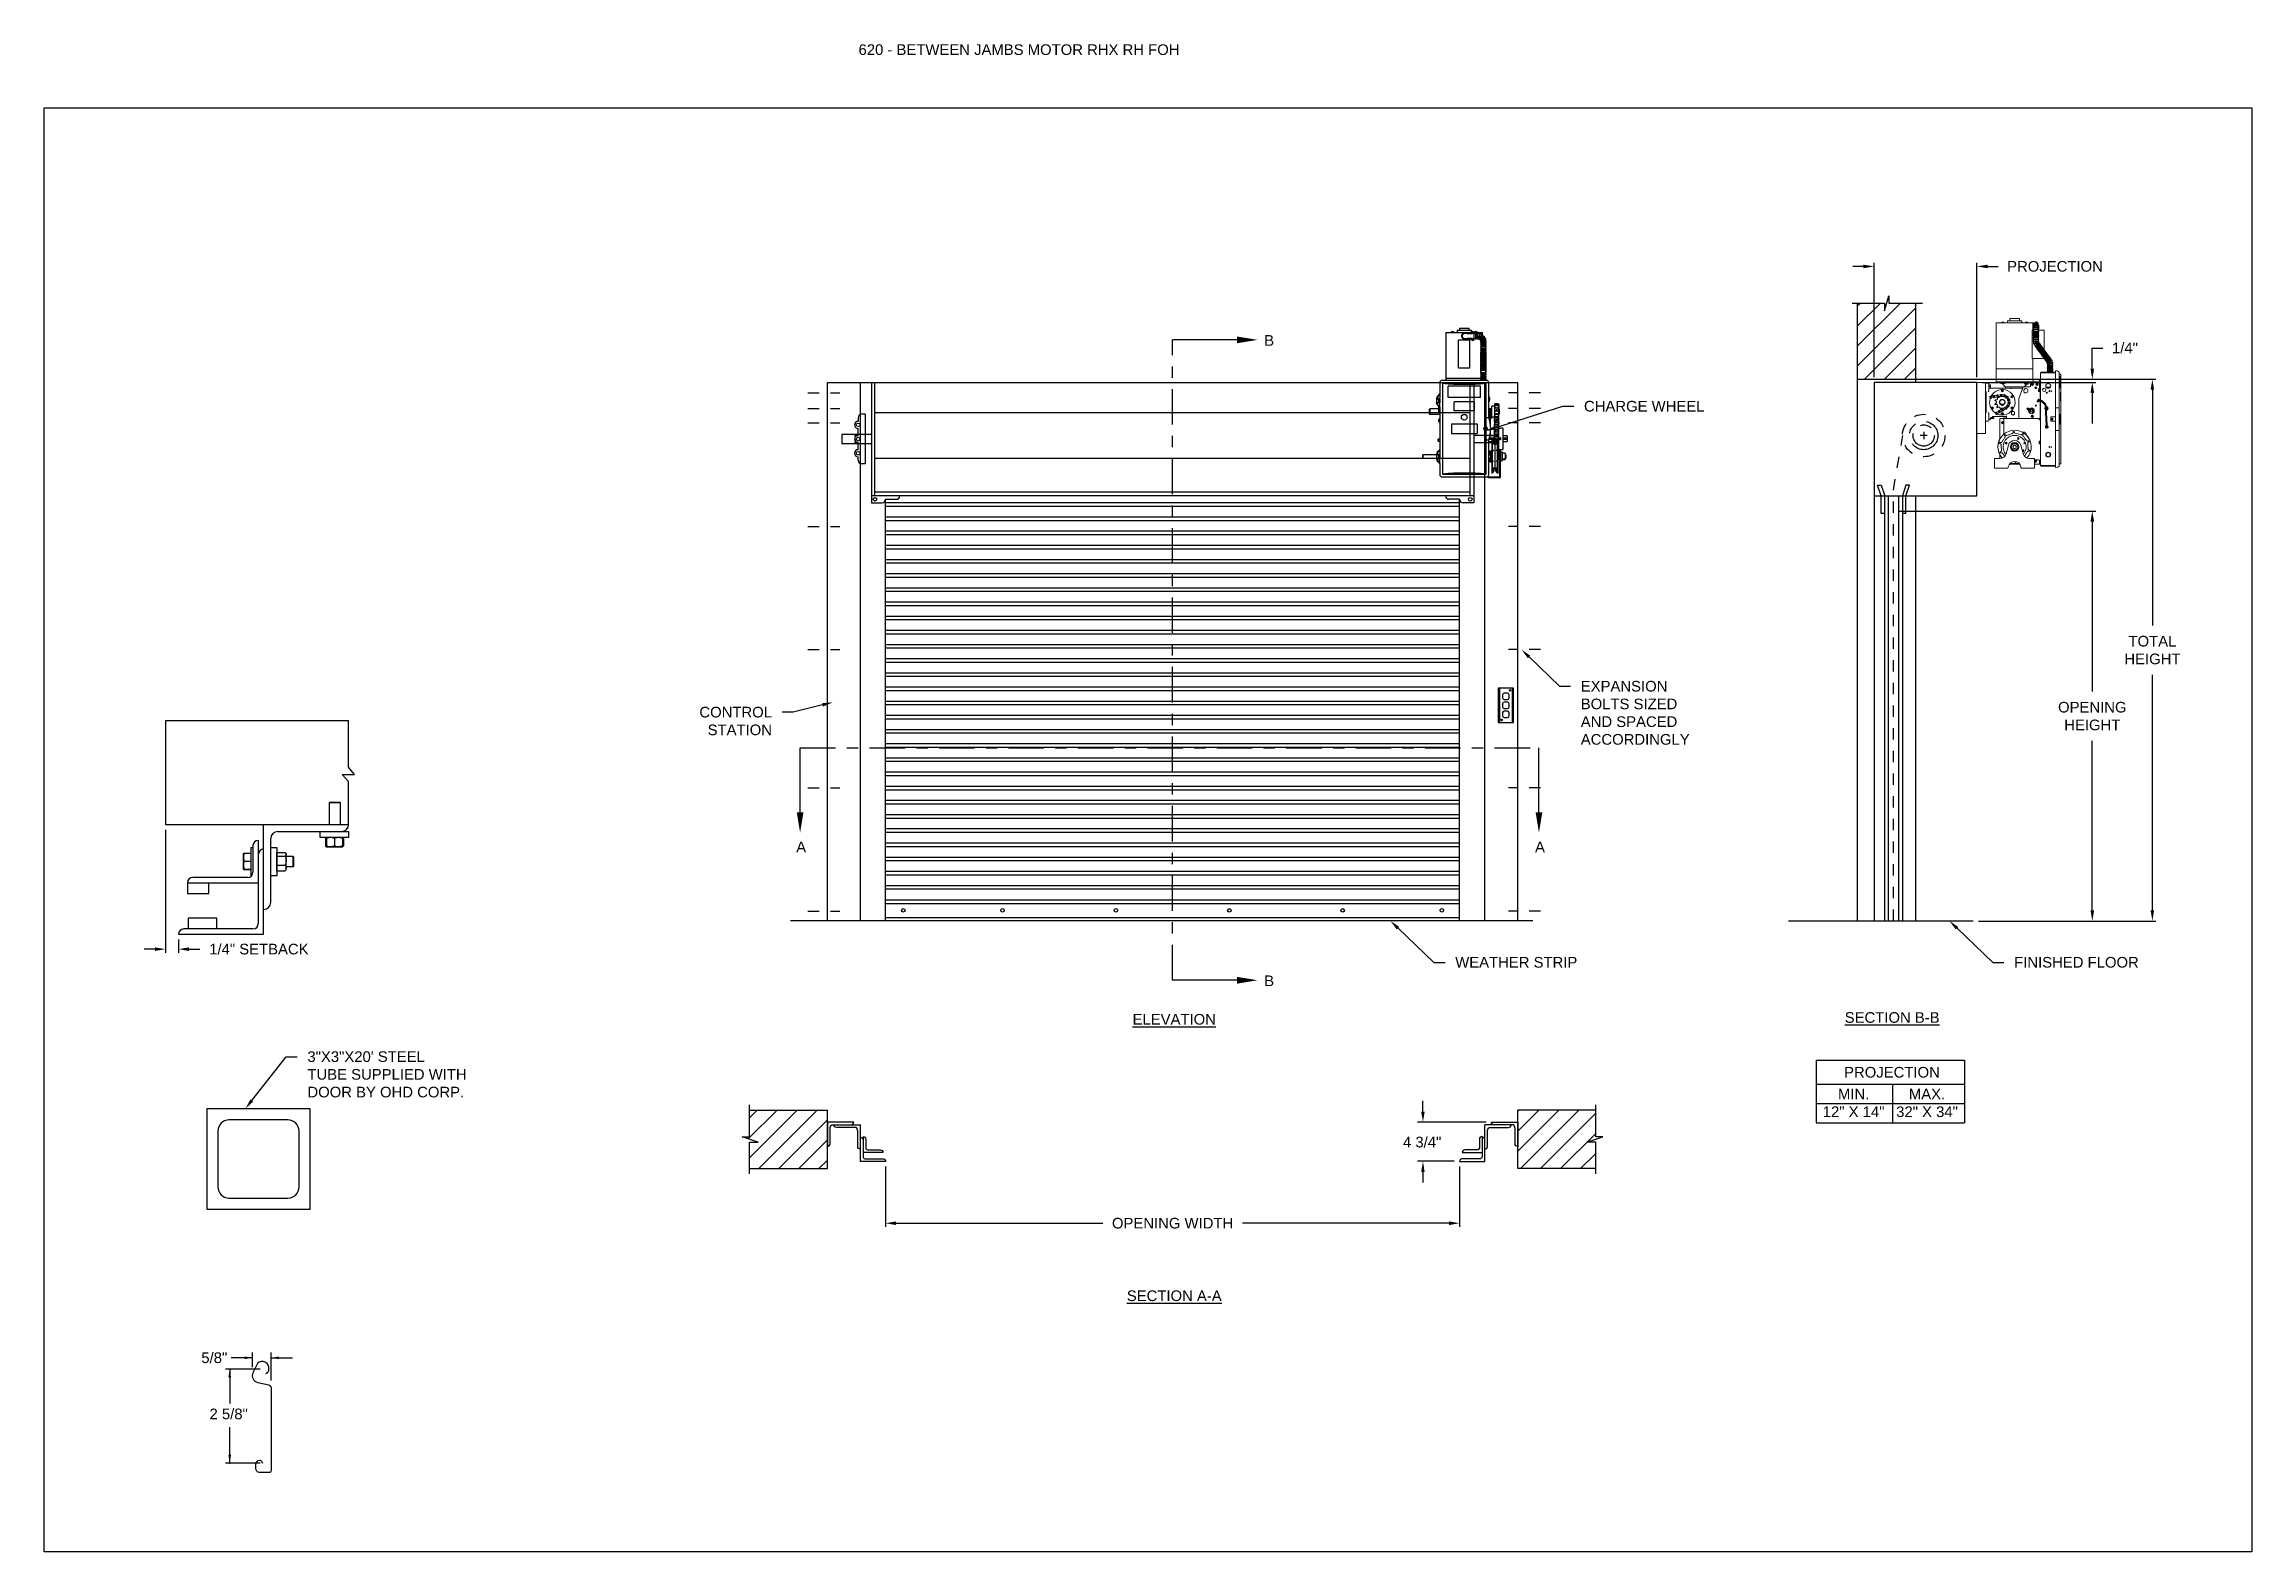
# Model space of a CAD drawing. Header units: inches. Extents: x 169.6 to 213.7, y 195.1 to 266.5.
# Drawn here: x 194.25 to 213.72, y 195.07 to 208.37 of the extents above; entities that cross this region are included whole.
import ezdxf
from ezdxf import colors
from ezdxf.entities.mleader import LeaderData, LeaderLine
from ezdxf.math import Vec2, Vec3

# ---------------------------------------------------------------- set-up
doc = ezdxf.new("R2010")
doc.units = ezdxf.units.IN
doc.header["$LTSCALE"] = 0.25
doc.header["$MEASUREMENT"] = 0
for name, pattern in [('CENTER', [2, 1.25, -0.25, 0.25, -0.25]), ('CENTER2', [1.125, 0.75, -0.125, 0.125, -0.125]), ('HIDDEN', [0.375, 0.25, -0.125])]:
    doc.linetypes.add(name, pattern=pattern)
for name, color, linetype in [('ANNOTATIONS', 1, 'Continuous'), ('DETAILS', 4, 'Continuous'), ('RHX RH F.O.H.', 7, 'Continuous'), ('SECTION CUTS', 6, 'CENTER')]:
    doc.layers.add(name, color=color, linetype=linetype)
doc.styles.add('ARIAL', font='arial.ttf', dxfattribs={"height": 0.09375})
doc.styles.get("Standard").update_dxf_attribs({"font": 'romans.shx'})
doc.dimstyles.new('ARIAL', dxfattribs={"dimtxt": 0.09375, "dimasz": 0.09375, "dimexe": 0.03125, "dimexo": 0.046875, "dimgap": 0.09, "dimtad": 0, "dimtih": 1, "dimtoh": 1, "dimdec": 4, "dimzin": 0, "dimdsep": 46, "dimlunit": 4, "dimtxsty": 'ARIAL', "dimcen": 0.09, "dimadec": 0, "dimazin": 0, "dimtfac": 1, "dimtdec": 4, "dimtix": 1, "dimtofl": 0, "dimtmove": 0, "dimatfit": 3, "dimfxl": 0.18, "dimfrac": 2, "dimtolj": 1, "dimtzin": 0, "dimarcsym": 0})
doc.dimstyles.new('STANDARD$0', dxfattribs={"dimtxt": 0.09375, "dimasz": 0.09375, "dimexe": 0.03125, "dimexo": 0.046875, "dimgap": 0.09, "dimtad": 0, "dimtih": 1, "dimtoh": 1, "dimdec": 4, "dimzin": 0, "dimdsep": 46, "dimtxsty": 'ARIAL', "dimcen": 0.09, "dimadec": 0, "dimazin": 0, "dimtfac": 1, "dimtdec": 4, "dimtofl": 0, "dimtmove": 0, "dimatfit": 1, "dimfxl": 1, "dimtolj": 1, "dimtzin": 0, "dimarcsym": 0})
pattern_1 = [(45, (5.59953, -58.37604), (-0.08838835, 0.08838835), [])]

msp = doc.modelspace()

# ---------------------------------------------------------------- texts
at = {"layer": 'ANNOTATIONS', "style": 'ARIAL'}
msp.add_text('2 5/8"', height=0.09375, dxfattribs=at).set_placement((195.71069, 196.23976))
at = {"layer": 'ANNOTATIONS', "insert": (201.43451, 208.36436), "char_height": 0.09375, "width": 6.6097632, "attachment_point": 1, "line_spacing_factor": 0.86134, "style": 'ARIAL'}
msp.add_mtext('620 - BETWEEN JAMBS MOTOR RHX RH FOH', dxfattribs=at)
at = {"layer": 'ANNOTATIONS', "char_height": 0.09375, "attachment_point": 2, "style": 'ARIAL'}
for s, insert, width in [('{\\LELEVATION}', (204.21863, 199.81335), 3.0834986), ('{\\LSECTION B-B}', (210.55004, 199.82931), 1.3823677), ('{\\LSECTION A-A}', (204.21863, 197.37552), 1.3823677)]:
    msp.add_mtext(s, dxfattribs=dict(at, insert=insert, width=width))
for s, width, insert in [('PROJECTION ', 1.7594917, (210.54816, 199.34639)), ('MIN.\\P12" X 14" ', 0.6711642, (210.21004, 199.1544)), ('MAX.\\P32" X 34"', 0.6567117, (210.85747, 199.1544))]:
    msp.add_mtext_dynamic_manual_height_columns(s, width=width, gutter_width=1.36268, heights=[0], dxfattribs=dict(at, insert=insert))
at = {"layer": 'ANNOTATIONS', "insert": (195.75268, 196.78127), "char_height": 0.09375, "attachment_point": 5, "style": 'ARIAL'}
msp.add_mtext('\\A1;5/8"', dxfattribs=at)
at = {"layer": 'SECTION CUTS', "style": 'ARIAL'}
for s, p in [('B', (205.01193, 205.70632)), ('A', (200.8846, 201.23915)), ('A', (207.40055, 201.23915)), ('B', (205.01193, 200.05905))]:
    msp.add_text(s, height=0.09375, dxfattribs=at).set_placement(p)

# ---------------------------------------------------------------- blocks, each defined once
blk = doc.blocks.new('*D56')
at = {"layer": 'ANNOTATIONS', "color": 0, "lineweight": -2, "transparency": 16777216}
for p, q in [((195.322, 201.438), (195.322, 200.354)), ((195.229, 200.385), (195.135, 200.385)), ((195.438, 200.47), (195.438, 200.354)), ((195.531, 200.385), (195.625, 200.385))]:
    blk.add_line(p, q, dxfattribs=at)
at = {"layer": 'ANNOTATIONS', "color": 0, "transparency": 16777216}
for points in [[(195.229, 200.401), (195.229, 200.369), (195.322, 200.385)], [(195.531, 200.401), (195.531, 200.369), (195.438, 200.385)]]:
    blk.add_solid(points, dxfattribs=at)
at = {"layer": 'defpoints', "color": 0, "transparency": 16777216}
for p in [(195.322, 201.485), (195.438, 200.516), (195.438, 200.385)]:
    blk.add_point(p, dxfattribs=at)
at = {"layer": 'ANNOTATIONS', "color": 0, "transparency": 16777216, "insert": (196.146, 200.385), "char_height": 0.09375, "attachment_point": 5, "style": 'ARIAL'}
blk.add_mtext('\\A1;1/4" SETBACK', dxfattribs=at)
blk = doc.blocks.new('*D57')
at = {"layer": 'ANNOTATIONS', "color": 0, "lineweight": -2, "transparency": 16777216}
for p, q in [((212.315, 205.505), (212.315, 205.686)), ((212.315, 205.686), (212.409, 205.686)), ((210.805, 205.411), (212.346, 205.411)), ((211.344, 205.383), (212.346, 205.383)), ((212.315, 205.29), (212.315, 205.196))]:
    blk.add_line(p, q, dxfattribs=at)
at = {"layer": 'ANNOTATIONS', "color": 0, "transparency": 16777216}
for points in [[(212.299, 205.505), (212.331, 205.505), (212.315, 205.411)], [(212.299, 205.29), (212.331, 205.29), (212.315, 205.383)]]:
    blk.add_solid(points, dxfattribs=at)
at = {"layer": 'defpoints', "color": 0, "transparency": 16777216}
for p in [(210.758, 205.411), (212.315, 205.411), (211.297, 205.383)]:
    blk.add_point(p, dxfattribs=at)
at = {"layer": 'ANNOTATIONS', "color": 0, "transparency": 16777216, "insert": (212.603, 205.686), "char_height": 0.0938, "attachment_point": 5, "style": 'ARIAL'}
blk.add_mtext('\\A1;1/4"', dxfattribs=at)
blk = doc.blocks.new('*D51')
at = {"layer": 'ANNOTATIONS', "color": 0, "lineweight": -2, "transparency": 16777216}
for p, q in [((206.412, 198.953), (206.412, 199.047)), ((206.969, 198.86), (206.365, 198.86)), ((206.688, 198.514), (206.365, 198.514)), ((206.412, 198.42), (206.412, 198.326))]:
    blk.add_line(p, q, dxfattribs=at)
at = {"layer": 'ANNOTATIONS', "color": 0, "transparency": 16777216}
for points in [[(206.396, 198.953), (206.427, 198.953), (206.412, 198.86)], [(206.396, 198.42), (206.427, 198.42), (206.412, 198.514)]]:
    blk.add_solid(points, dxfattribs=at)
at = {"layer": 'defpoints', "color": 0, "transparency": 16777216}
for p in [(207.016, 198.86), (206.412, 198.514), (206.735, 198.514)]:
    blk.add_point(p, dxfattribs=at)
at = {"layer": 'ANNOTATIONS', "color": 0, "transparency": 16777216, "insert": (206.405, 198.683), "char_height": 0.0938, "attachment_point": 5, "style": 'ARIAL'}
blk.add_mtext('\\A1;4 3/4"', dxfattribs=at)
blk = doc.blocks.new('*D52')
at = {"layer": 'ANNOTATIONS', "color": 0, "lineweight": -2, "transparency": 16777216}
for p, q in [((201.673, 198.467), (201.673, 197.937)), ((206.735, 198.467), (206.735, 197.937)), ((201.766, 197.968), (203.588, 197.968)), ((206.641, 197.968), (204.82, 197.968))]:
    blk.add_line(p, q, dxfattribs=at)
at = {"layer": 'ANNOTATIONS', "color": 0, "transparency": 16777216}
for points in [[(201.766, 197.984), (201.766, 197.952), (201.673, 197.968)], [(206.641, 197.984), (206.641, 197.952), (206.735, 197.968)]]:
    blk.add_solid(points, dxfattribs=at)
at = {"layer": 'defpoints', "color": 0, "transparency": 16777216}
for p in [(201.673, 198.514), (206.735, 198.514), (206.735, 197.968)]:
    blk.add_point(p, dxfattribs=at)
at = {"layer": 'ANNOTATIONS', "color": 0, "transparency": 16777216, "insert": (204.204, 197.968), "char_height": 0.09375, "attachment_point": 5, "style": 'ARIAL'}
blk.add_mtext('\\A1;OPENING WIDTH', dxfattribs=at)
blk = doc.blocks.new('*D53')
at = {"layer": 'ANNOTATIONS', "color": 0, "lineweight": -2, "transparency": 16777216}
for p, q in [((210.297, 206.406), (210.203, 206.406)), ((210.391, 205.43), (210.391, 206.437)), ((211.297, 205.43), (211.297, 206.437)), ((211.391, 206.406), (211.484, 206.406))]:
    blk.add_line(p, q, dxfattribs=at)
at = {"layer": 'ANNOTATIONS', "color": 0, "transparency": 16777216}
for points in [[(210.297, 206.421), (210.297, 206.39), (210.391, 206.406)], [(211.391, 206.421), (211.391, 206.39), (211.297, 206.406)]]:
    blk.add_solid(points, dxfattribs=at)
at = {"layer": 'defpoints', "color": 0, "transparency": 16777216}
for p in [(211.297, 206.406), (210.391, 205.383), (211.297, 205.383)]:
    blk.add_point(p, dxfattribs=at)
at = {"layer": 'ANNOTATIONS', "color": 0, "transparency": 16777216, "insert": (211.986, 206.406), "char_height": 0.09375, "attachment_point": 5, "style": 'ARIAL'}
blk.add_mtext('\\A1;PROJECTION', dxfattribs=at)
blk = doc.blocks.new('*D54')
at = {"layer": 'ANNOTATIONS', "color": 0, "lineweight": -2, "transparency": 16777216}
for p, q in [((210.805, 205.411), (212.876, 205.411)), ((212.845, 205.318), (212.845, 203.24)), ((212.845, 200.727), (212.845, 202.805)), ((211.312, 200.633), (212.876, 200.633))]:
    blk.add_line(p, q, dxfattribs=at)
at = {"layer": 'ANNOTATIONS', "color": 0, "transparency": 16777216}
for points in [[(212.829, 205.318), (212.86, 205.318), (212.845, 205.411)], [(212.829, 200.727), (212.86, 200.727), (212.845, 200.633)]]:
    blk.add_solid(points, dxfattribs=at)
at = {"layer": 'defpoints', "color": 0, "transparency": 16777216}
for p in [(210.758, 205.411), (211.266, 200.633), (212.845, 200.633)]:
    blk.add_point(p, dxfattribs=at)
at = {"layer": 'ANNOTATIONS', "color": 0, "transparency": 16777216, "insert": (212.845, 203.022), "char_height": 0.0938, "attachment_point": 5, "style": 'ARIAL'}
blk.add_mtext('\\A1;TOTAL \\PHEIGHT', dxfattribs=at)
blk = doc.blocks.new('*D55')
at = {"layer": 'ANNOTATIONS', "color": 0, "lineweight": -2, "transparency": 16777216}
for p, q in [((210.608, 204.248), (212.346, 204.248)), ((212.315, 204.154), (212.315, 202.658)), ((212.315, 200.727), (212.315, 202.223)), ((211.312, 200.633), (212.346, 200.633))]:
    blk.add_line(p, q, dxfattribs=at)
at = {"layer": 'ANNOTATIONS', "color": 0, "transparency": 16777216}
for points in [[(212.299, 204.154), (212.331, 204.154), (212.315, 204.248)], [(212.299, 200.727), (212.331, 200.727), (212.315, 200.633)]]:
    blk.add_solid(points, dxfattribs=at)
at = {"layer": 'defpoints', "color": 0, "transparency": 16777216}
for p in [(210.561, 204.248), (212.315, 204.248), (211.266, 200.633)]:
    blk.add_point(p, dxfattribs=at)
at = {"layer": 'ANNOTATIONS', "color": 0, "transparency": 16777216, "insert": (212.315, 202.44), "char_height": 0.09375, "attachment_point": 5, "style": 'ARIAL'}
blk.add_mtext('\\A1;OPENING\\PHEIGHT', dxfattribs=at)

# ---------------------------------------------------------------- dimensions: what is measured, and where the dimension line sits
at = {"layer": 'ANNOTATIONS'}
for base, p1, p2, text, picture, middle in [((211.29687, 206.40566), (210.39062, 205.38334), (211.29687, 205.38334), 'PROJECTION', '*D53', (211.98598, 206.40566)), ((206.73515, 197.96798), (201.67265, 198.51366), (206.73515, 198.51366), 'OPENING WIDTH', '*D52', (204.2039, 197.96798))]:
    dim = msp.add_linear_dim(base=base, p1=p1, p2=p2, text=text, dimstyle='STANDARD$0', dxfattribs=at)
    dim.commit()
    dim.dimension.update_dxf_attribs({"geometry": picture, "text_midpoint": middle})
dim = msp.add_linear_dim(base=(212.31491, 205.41132), p1=(211.29687, 205.38334), p2=(210.75836, 205.41132), angle=90, text='1/4"', dimstyle='ARIAL', dxfattribs=at)
dim.commit()
dim.dimension.update_dxf_attribs({"geometry": '*D57', "text_midpoint": (212.60274, 205.68588), "dimtype": 160})
for base, p1, p2, text, picture, middle in [((212.84479, 200.63334), (210.75836, 205.41132), (211.26562, 200.63334), 'TOTAL \\PHEIGHT', '*D54', (212.84479, 203.02233)), ((212.31491, 204.24764), (211.26562, 200.63334), (210.56115, 204.24764), 'OPENING\\PHEIGHT', '*D55', (212.31491, 202.44049))]:
    dim = msp.add_linear_dim(base=base, p1=p1, p2=p2, angle=90, text=text, dimstyle='STANDARD$0', dxfattribs=at)
    dim.commit()
    dim.dimension.update_dxf_attribs({"geometry": picture, "text_midpoint": middle})
dim = msp.add_linear_dim(base=(195.43763, 200.38498), p1=(195.3223, 201.48522), p2=(195.43763, 200.51647), text='1/4" SETBACK', dimstyle='STANDARD$0', override={"dimarcsym": 1}, dxfattribs=at)
dim.commit()
dim.dimension.update_dxf_attribs({"geometry": '*D56', "text_midpoint": (196.14602, 200.38498), "dimtype": 160})
dim = msp.add_linear_dim(base=(206.4115, 198.51366), p1=(207.01551, 198.85965), p2=(206.73515, 198.51366), angle=90, text='4 3/4"', dimstyle='STANDARD$0', override={"dimtxt": 0.09375, "dimasz": 0.09375, "dimexe": 0.046875, "dimgap": 0.0625, "dimlunit": 4, "dimtxsty": 'ARIAL', "dimcen": 0.089844, "dimtmove": 2, "dimfxl": 0.18, "dimfrac": 2}, dxfattribs=at)
dim.commit()
dim.dimension.update_dxf_attribs({"geometry": '*D51', "text_midpoint": (206.40536, 198.68268), "dimtype": 160})

# ---------------------------------------------------------------- hatches: boundary and pattern name
at = {"layer": 'RHX RH F.O.H.', "linetype": 'Continuous'}
h = msp.add_hatch(dxfattribs=at)
h.set_pattern_fill('ANSI31', color=256, style=0)
h.set_pattern_definition([(45, (5.59953, -58.86807), (-0.088388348, 0.088388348), [])])
h.paths.add_polyline_path([(210.75836, 206.67844), (210.75836, 206.08273), (210.52187, 206.08273), (210.52187, 206.14738), (210.48345, 206.01403), (210.48345, 206.08273), (210.24274, 206.08273), (210.24274, 206.86274)])
h.paths.add_polyline_path([(210.24274, 206.86274), (210.24274, 205.41132), (210.75836, 205.41132), (210.75836, 206.66468), (210.75836, 206.67844)])
at = {"layer": 'RHX RH F.O.H.'}
h = msp.add_hatch(dxfattribs=at)
h.set_pattern_fill('ANSI31', color=256, style=0)
h.set_pattern_definition(pattern_1)
h.paths.add_polyline_path([(201.15968, 198.96643), (200.47218, 198.96643), (200.47218, 198.72923), (200.40807, 198.72923), (200.55014, 198.68232), (200.47218, 198.68232), (200.47218, 198.4508), (201.15968, 198.4508), (201.15968, 198.6133)])
h = msp.add_hatch(dxfattribs=at)
h.set_pattern_fill('ANSI31', color=256, style=0)
h.set_pattern_definition(pattern_1)
h.paths.add_polyline_path([(207.99973, 198.72923), (207.93562, 198.72923), (207.93562, 198.96643), (207.24812, 198.96643), (207.24812, 198.4508), (207.2663, 198.4508), (207.93562, 198.4508), (207.93562, 198.68232), (207.85766, 198.68232)])

# ---------------------------------------------------------------- linework, layer by layer
at = {"layer": 'ANNOTATIONS'}
for p, q in [((210.76587, 205.41132), (212.83471, 205.41132)), ((211.34374, 205.38334), (212.34616, 205.38334)), ((212.31491, 205.28959), (212.31491, 205.0212)), ((209.87947, 199.40582), (209.87947, 198.85445)), ((209.87947, 199.40582), (211.18724, 199.40582)), ((211.18724, 199.40582), (211.18724, 198.85445)), ((209.87947, 199.19435), (211.18724, 199.19435)), ((210.55232, 199.19435), (210.55232, 198.85445)), ((209.87947, 199.0244), (211.18724, 199.0244)), ((209.87947, 198.85445), (211.18724, 198.85445)), ((196.15786, 196.68083), (195.85006, 196.68083)), ((195.88853, 196.68083), (195.88853, 196.37927)), ((196.08953, 196.78127), (195.90203, 196.78127)), ((196.08953, 196.69951), (196.08953, 196.82814)), ((196.25405, 196.58116), (196.25405, 196.82814)), ((196.25405, 196.78127), (196.44155, 196.78127)), ((195.88853, 195.85362), (195.88853, 196.16831)), ((196.15786, 195.85362), (195.85006, 195.85362))]:
    msp.add_line(p, q, dxfattribs=at)
for p in [(196.21823, 196.64932), (195.88853, 195.92812), (195.88853, 195.85362)]:
    msp.add_point(p, dxfattribs=at)
for points in [[(212.29929, 205.28959), (212.33054, 205.28959), (212.31491, 205.38334)], [(195.90025, 196.61051), (195.87681, 196.61051), (195.88853, 196.68083)], [(196.01921, 196.76955), (196.01921, 196.79299), (196.08953, 196.78127)], [(196.32437, 196.79299), (196.32437, 196.76955), (196.25405, 196.78127)], [(195.90025, 195.92394), (195.87681, 195.92394), (195.88853, 195.85362)]]:
    msp.add_solid(points, dxfattribs=at)
at = {"layer": 'defpoints'}
msp.add_lwpolyline([(213.72204, 195.07023), (194.25216, 195.07023), (194.25216, 207.80534), (213.72204, 207.80534)], close=True, dxfattribs=at)
at = {"layer": 'DETAILS'}
for p, q in [((196.88131, 201.92572), (196.98997, 201.92572)), ((196.93564, 201.86246), (196.88131, 201.92572)), ((196.98997, 201.92572), (196.93564, 201.98897)), ((196.77415, 201.68197), (196.76954, 201.67736)), ((196.76954, 201.48522), (196.76954, 201.67736)), ((196.76954, 201.67736), (196.86329, 201.67736)), ((196.77415, 201.68197), (196.85869, 201.68197)), ((196.85869, 201.68197), (196.86329, 201.67736)), ((196.86329, 201.67736), (196.86329, 201.48522)), ((196.14075, 201.34459), (196.14075, 200.61022)), ((196.18763, 200.51647), (196.18763, 201.48522)), ((196.25013, 200.79772), (196.25013, 201.36022)), ((196.31263, 201.42272), (196.93763, 201.42272)), ((196.68763, 201.36947), (196.68763, 201.42272)), ((196.93763, 201.36947), (196.68763, 201.36947)), ((196.73664, 201.36189), (196.73357, 201.36009)), ((196.73357, 201.36009), (196.73357, 201.29572)), ((196.73573, 201.36009), (196.73573, 201.29572)), ((196.73916, 201.36674), (196.74215, 201.36932)), ((196.74232, 201.36137), (196.73968, 201.36009)), ((196.73968, 201.36009), (196.73968, 201.29572)), ((196.74232, 201.36009), (196.74232, 201.29572)), ((196.81263, 201.36009), (196.81263, 201.29572)), ((196.88294, 201.36009), (196.88294, 201.29572)), ((196.88557, 201.36009), (196.88557, 201.29572)), ((196.88953, 201.36009), (196.88953, 201.29572)), ((196.89169, 201.36009), (196.89169, 201.29572)), ((196.93763, 201.42272), (196.93763, 201.36947)), ((196.00988, 201.2274), (196.00989, 201.22742)), ((196.00988, 201.2274), (196.00988, 201.2274)), ((196.00988, 201.08678), (196.00988, 201.2274)), ((196.07538, 201.2293), (196.01616, 201.2293)), ((196.07538, 201.22857), (196.01616, 201.22857)), ((196.07538, 201.22853), (196.01616, 201.22853)), ((196.07538, 201.22831), (196.01616, 201.22831)), ((196.07538, 201.22747), (196.01616, 201.22747)), ((196.07538, 201.15722), (196.01616, 201.15722)), ((196.07538, 201.28209), (196.09388, 201.28209)), ((196.07538, 201.28209), (196.07538, 201.03209)), ((196.09388, 201.29772), (196.09388, 201.06334)), ((196.25013, 201.28209), (196.30338, 201.28209)), ((196.30338, 201.28209), (196.30338, 201.03209)), ((196.30338, 201.2274), (196.30538, 201.2274)), ((196.30538, 201.07659), (196.30538, 201.23759)), ((196.30538, 201.23759), (196.37713, 201.23759)), ((196.30538, 201.20649), (196.37713, 201.20649)), ((196.30538, 201.12599), (196.37713, 201.12599)), ((196.3815, 201.23321), (196.3865, 201.2274)), ((196.3865, 201.08678), (196.3865, 201.2274)), ((196.3865, 201.20397), (196.44577, 201.20397)), ((196.44577, 201.20397), (196.45038, 201.19936)), ((196.44577, 201.20397), (196.44577, 201.11022)), ((196.45038, 201.19936), (196.45038, 201.11482)), ((196.73664, 201.29392), (196.73357, 201.29572)), ((196.7401, 201.29337), (196.73573, 201.29572)), ((196.74232, 201.28634), (196.73916, 201.28906)), ((196.74232, 201.29444), (196.73968, 201.29572)), ((196.74232, 201.28634), (196.88294, 201.28634)), ((195.51575, 200.973), (195.51575, 200.87584)), ((195.51575, 200.96959), (196.14075, 200.96959)), ((196.047, 201.01647), (195.56263, 201.01647)), ((195.70325, 200.87584), (195.70325, 200.96959)), ((196.00988, 201.08678), (196.00988, 201.08678)), ((196.00989, 201.08675), (196.00989, 201.08676)), ((196.0099, 201.08675), (196.00989, 201.08675)), ((196.00993, 201.08669), (196.0099, 201.08675)), ((196.01593, 201.08671), (196.01616, 201.08587)), ((196.01593, 201.08571), (196.01616, 201.08488)), ((196.07538, 201.08684), (196.01616, 201.08684)), ((196.07538, 201.08671), (196.01616, 201.08671)), ((196.07538, 201.08587), (196.01616, 201.08587)), ((196.07538, 201.08565), (196.01616, 201.08565)), ((196.07538, 201.08561), (196.01616, 201.08561)), ((196.07538, 201.08488), (196.01616, 201.08488)), ((196.08194, 201.03209), (196.07538, 201.03209)), ((196.30338, 201.03209), (196.25013, 201.03209)), ((196.30538, 201.08678), (196.30338, 201.08678)), ((196.30538, 201.07659), (196.37713, 201.07659)), ((196.3865, 201.08678), (196.3815, 201.08097)), ((196.44577, 201.11022), (196.3865, 201.11022)), ((196.45038, 201.11482), (196.44577, 201.11022)), ((195.51575, 200.87584), (195.70325, 200.87584)), ((196.09388, 200.56334), (195.4845, 200.56334)), ((195.77357, 200.65709), (195.52357, 200.65709)), ((195.52357, 200.65709), (195.52357, 200.56334)), ((195.77357, 200.56334), (195.77357, 200.65709)), ((195.43763, 200.51647), (196.18763, 200.51647))]:
    msp.add_line(p, q, dxfattribs=at)
for points in [[(196.93564, 201.98897), (196.93564, 202.39722), (195.3223, 202.39722), (195.3223, 201.48522), (196.93763, 201.48522)], [(196.93564, 201.48522), (196.93564, 201.86246)]]:
    msp.add_lwpolyline(points, dxfattribs=at)
at = {"layer": 'DETAILS', "linetype": 'Continuous'}
msp.add_lwpolyline([(195.68596, 198.09202), (196.59821, 198.09202), (196.59821, 198.97678), (195.68596, 198.97678)], close=True, dxfattribs=at)
msp.add_lwpolyline([(196.40217, 198.19004, 0.41421356), (196.50019, 198.28805), (196.50019, 198.78074, 0.41421356), (196.40217, 198.87876), (195.88199, 198.87876, 0.41421356), (195.78397, 198.78074), (195.78397, 198.28805, 0.41421356), (195.88199, 198.19004)], format="xyb", close=True, dxfattribs=at)
at = {"layer": 'DETAILS'}
msp.add_lwpolyline([(196.20786, 196.64412, 0.33746117), (196.23479, 196.68219), (196.23447, 196.70007, 0.73725505), (196.12432, 196.71493), (196.09351, 196.64851, 0.47976839), (196.13532, 196.56419), (196.23374, 196.54262, -0.21720182), (196.25405, 196.51866), (196.25405, 196.44998), (196.25405, 195.78395, -0.36619075), (196.23431, 195.76853), (196.14965, 195.77125, -0.41028649), (196.11838, 195.80476), (196.12032, 195.84206, -0.37745755), (196.15415, 195.87838, -0.31905635), (196.16603, 195.8729), (196.1771, 195.85362)], format="xyb", dxfattribs=at)
for centre, radius, start, end in [((196.14075, 201.29772), 0.04688, 90, 180), ((196.31263, 201.36022), 0.0625, 90, 180), ((196.87513, 201.48522), 0.0625, 270, 0), ((196.18763, 201.21959), 0.04688, 90, 180), ((195.56098, 200.97123), 0.04527, 87.917978, 177.754387), ((195.56263, 200.96959), 0.04688, 90, 180), ((196.047, 201.06334), 0.04688, 270, 0), ((196.18763, 200.79772), 0.0625, 270, 0), ((195.4845, 200.51647), 0.04688, 90, 180), ((196.09388, 200.61022), 0.04688, 270, 0)]:
    msp.add_arc(centre, radius, start, end, dxfattribs=at)
for points, knots in [([(196.73357, 201.36009), (196.73538, 201.36296), (196.7372, 201.36584), (196.73915, 201.36673), (196.73916, 201.36673)], [0, 0, 0, 0, 0.99332562, 1, 1, 1, 1]), ([(196.73573, 201.36009), (196.7364, 201.36146), (196.738, 201.36469), (196.73975, 201.36763), (196.74084, 201.36811), (196.74095, 201.36815)], [0, 0, 0, 0, 0.39860917, 0.94310679, 1, 1, 1, 1]), ([(196.74232, 201.36339), (196.7418, 201.3632), (196.73954, 201.36236), (196.73739, 201.36108), (196.73573, 201.36009)], [0, 0, 0, 0, 0.22784114, 1, 1, 1, 1]), ([(196.77747, 201.36947), (196.77255, 201.36911), (196.76253, 201.36838), (196.75088, 201.36418), (196.74425, 201.36101), (196.74232, 201.36009)], [0, 0, 0, 0, 0.40629057, 0.82726642, 1, 1, 1, 1]), ([(196.74232, 201.36009), (196.74232, 201.36148), (196.74232, 201.36478), (196.74232, 201.36858), (196.74232, 201.36917), (196.74232, 201.36947)], [0, 0, 0, 0, 0.26545991, 0.62807649, 1, 1, 1, 1]), ([(196.81263, 201.36009), (196.80716, 201.36255), (196.79603, 201.36757), (196.78387, 201.36945), (196.77764, 201.36946), (196.77747, 201.36947)], [0, 0, 0, 0, 0.48434141, 0.98632773, 1, 1, 1, 1]), ([(196.84778, 201.36947), (196.84286, 201.36911), (196.83284, 201.36838), (196.82119, 201.36418), (196.81456, 201.36101), (196.81263, 201.36009)], [0, 0, 0, 0, 0.40629057, 0.82726642, 1, 1, 1, 1]), ([(196.88294, 201.36009), (196.87747, 201.36255), (196.86634, 201.36757), (196.85418, 201.36945), (196.84795, 201.36946), (196.84778, 201.36947)], [0, 0, 0, 0, 0.48434141, 0.98632773, 1, 1, 1, 1]), ([(196.88294, 201.36009), (196.88294, 201.36148), (196.88294, 201.36478), (196.88294, 201.36858), (196.88294, 201.36917), (196.88294, 201.36947)], [0, 0, 0, 0, 0.26545991, 0.62807649, 1, 1, 1, 1]), ([(196.8831, 201.36916), (196.88341, 201.36875), (196.88409, 201.36784), (196.8849, 201.36408), (196.88541, 201.36108), (196.88557, 201.36009)], [0, 0, 0, 0, 0.36178326, 0.79041419, 1, 1, 1, 1]), ([(196.88431, 201.36801), (196.88458, 201.36786), (196.88589, 201.36712), (196.88763, 201.36404), (196.88906, 201.36107), (196.88953, 201.36009)], [0, 0, 0, 0, 0.15175447, 0.72144224, 1, 1, 1, 1]), ([(196.89169, 201.36009), (196.88988, 201.36296), (196.88806, 201.36584), (196.8861, 201.36673), (196.88609, 201.36673)], [0, 0, 0, 0, 0.99332562, 1, 1, 1, 1]), ([(196.01616, 201.22747), (196.0144, 201.22176), (196.01086, 201.21025), (196.01021, 201.19835), (196.00988, 201.19235)], [0, 0, 0, 0, 0.49545796, 1, 1, 1, 1]), ([(196.00988, 201.2274), (196.01009, 201.22741), (196.01052, 201.22743), (196.0132, 201.22745), (196.0154, 201.22746), (196.01616, 201.22747)], [0, 0, 0, 0, 0.3928666, 0.79169603, 1, 1, 1, 1]), ([(196.00988, 201.19235), (196.00989, 201.19151), (196.00994, 201.18521), (196.01131, 201.17332), (196.01453, 201.16262), (196.01616, 201.15722)], [0, 0, 0, 0, 0.07010266, 0.53079095, 1, 1, 1, 1]), ([(196.01616, 201.15722), (196.0144, 201.15151), (196.01086, 201.13997), (196.01021, 201.12805), (196.00988, 201.12203)], [0, 0, 0, 0, 0.49545796, 1, 1, 1, 1]), ([(196.01616, 201.22831), (196.01481, 201.2282), (196.01211, 201.22796), (196.01021, 201.22766), (196.01001, 201.22748), (196.00994, 201.22742)], [0, 0, 0, 0, 0.39883061, 0.80149747, 1, 1, 1, 1]), ([(196.01616, 201.22853), (196.01481, 201.22838), (196.01211, 201.22809), (196.01022, 201.22772), (196.01002, 201.2275), (196.00995, 201.22743)], [0, 0, 0, 0, 0.40277376, 0.80942169, 1, 1, 1, 1]), ([(196.01616, 201.2293), (196.01482, 201.22905), (196.01212, 201.22855), (196.01027, 201.22794), (196.01007, 201.22758), (196.01001, 201.22749)], [0, 0, 0, 0, 0.41812145, 0.84026469, 1, 1, 1, 1]), ([(196.37713, 201.23759), (196.37852, 201.23627), (196.38182, 201.23316), (196.38562, 201.22797), (196.3862, 201.22403), (196.3865, 201.22204)], [0, 0, 0, 0, 0.26545991, 0.62807649, 1, 1, 1, 1]), ([(196.3865, 201.22204), (196.38649, 201.22168), (196.38643, 201.21935), (196.38489, 201.215), (196.38114, 201.2102), (196.37812, 201.20741), (196.37713, 201.20649)], [0, 0, 0, 0, 0.06653229, 0.43528257, 0.81455084, 1, 1, 1, 1]), ([(196.37713, 201.20649), (196.37959, 201.20023), (196.3846, 201.18749), (196.38649, 201.17357), (196.3865, 201.16643), (196.3865, 201.16624)], [0, 0, 0, 0, 0.48434141, 0.98632773, 1, 1, 1, 1]), ([(196.3865, 201.16624), (196.38615, 201.16061), (196.38542, 201.14913), (196.38121, 201.1358), (196.37805, 201.1282), (196.37713, 201.12599)], [0, 0, 0, 0, 0.40629057, 0.82726642, 1, 1, 1, 1]), ([(196.37713, 201.12599), (196.37959, 201.12215), (196.3846, 201.11433), (196.38649, 201.10579), (196.3865, 201.10141), (196.3865, 201.10129)], [0, 0, 0, 0, 0.484341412, 0.986327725, 1, 1, 1, 1]), ([(196.73357, 201.29572), (196.73538, 201.29285), (196.7372, 201.28996), (196.73915, 201.28908), (196.73916, 201.28907)], [0, 0, 0, 0, 0.99332562, 1, 1, 1, 1]), ([(196.73573, 201.29572), (196.7364, 201.29435), (196.738, 201.29112), (196.73975, 201.28818), (196.74084, 201.2877), (196.74095, 201.28765)], [0, 0, 0, 0, 0.39860917, 0.94310679, 1, 1, 1, 1]), ([(196.73968, 201.29572), (196.73992, 201.29433), (196.74048, 201.29105), (196.74131, 201.28757), (196.7419, 201.28702), (196.74215, 201.28679)], [0, 0, 0, 0, 0.30001685, 0.70983799, 1, 1, 1, 1]), ([(196.77747, 201.28634), (196.77255, 201.2867), (196.76253, 201.28742), (196.75088, 201.29163), (196.74425, 201.29479), (196.74232, 201.29572)], [0, 0, 0, 0, 0.40629057, 0.82726642, 1, 1, 1, 1]), ([(196.74232, 201.29572), (196.74232, 201.29432), (196.74232, 201.29103), (196.74232, 201.28723), (196.74232, 201.28664), (196.74232, 201.28634)], [0, 0, 0, 0, 0.26545991, 0.62807649, 1, 1, 1, 1]), ([(196.81263, 201.29572), (196.80716, 201.29325), (196.79603, 201.28824), (196.78387, 201.28636), (196.77764, 201.28634), (196.77747, 201.28634)], [0, 0, 0, 0, 0.48434141, 0.98632773, 1, 1, 1, 1]), ([(196.84778, 201.28634), (196.84286, 201.2867), (196.83284, 201.28742), (196.82119, 201.29163), (196.81456, 201.29479), (196.81263, 201.29572)], [0, 0, 0, 0, 0.40629057, 0.82726642, 1, 1, 1, 1]), ([(196.88294, 201.29572), (196.87747, 201.29325), (196.86634, 201.28824), (196.85418, 201.28636), (196.84795, 201.28634), (196.84778, 201.28634)], [0, 0, 0, 0, 0.48434141, 0.98632773, 1, 1, 1, 1]), ([(196.88294, 201.29572), (196.88294, 201.29432), (196.88294, 201.29103), (196.88294, 201.28723), (196.88294, 201.28664), (196.88294, 201.28634)], [0, 0, 0, 0, 0.26545991, 0.62807649, 1, 1, 1, 1]), ([(196.88311, 201.28665), (196.88341, 201.28706), (196.88409, 201.28797), (196.8849, 201.29173), (196.88541, 201.29473), (196.88557, 201.29572)], [0, 0, 0, 0, 0.36127383, 0.7902469, 1, 1, 1, 1]), ([(196.88431, 201.28779), (196.88458, 201.28795), (196.88589, 201.28868), (196.88763, 201.29176), (196.88906, 201.29474), (196.88953, 201.29572)], [0, 0, 0, 0, 0.15175447, 0.72144224, 1, 1, 1, 1]), ([(196.89169, 201.29572), (196.88988, 201.29285), (196.88806, 201.28996), (196.8861, 201.28908), (196.88609, 201.28907)], [0, 0, 0, 0, 0.993325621, 1, 1, 1, 1]), ([(196.00988, 201.12203), (196.00989, 201.1212), (196.00994, 201.11488), (196.01131, 201.10297), (196.01453, 201.09225), (196.01616, 201.08684)], [0, 0, 0, 0, 0.070102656, 0.530790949, 1, 1, 1, 1]), ([(196.01616, 201.08684), (196.0154, 201.08684), (196.01322, 201.08683), (196.01053, 201.0868), (196.0101, 201.08679), (196.00988, 201.08678)], [0, 0, 0, 0, 0.2083045, 0.6015254, 1, 1, 1, 1]), ([(196.00988, 201.08678), (196.00995, 201.08677), (196.01016, 201.08676), (196.01209, 201.08674), (196.0148, 201.08672), (196.01616, 201.08671)], [0, 0, 0, 0, 0.22973043, 0.61267004, 1, 1, 1, 1]), ([(196.3865, 201.10129), (196.38615, 201.09783), (196.38542, 201.09079), (196.38121, 201.08261), (196.37805, 201.07795), (196.37713, 201.07659)], [0, 0, 0, 0, 0.40629057, 0.82726642, 1, 1, 1, 1]), ([(196.38134, 201.08106), (196.38092, 201.08049), (196.37982, 201.07896), (196.37816, 201.0775), (196.37713, 201.07659)], [0, 0, 0, 0, 0.37432244, 1, 1, 1, 1])]:
    msp.add_open_spline(points, degree=3, knots=knots, dxfattribs=at)
at = {"layer": 'RHX RH F.O.H.', "linetype": 'Continuous'}
for p, q in [((210.19635, 206.08273), (210.48345, 206.08273)), ((210.24274, 206.08273), (210.24274, 200.63334)), ((210.48345, 206.01403), (210.52187, 206.14738)), ((210.48345, 206.08273), (210.48345, 206.01403)), ((210.52187, 206.14738), (210.52187, 206.08273)), ((210.52187, 206.08273), (210.81706, 206.08273)), ((210.75836, 205.38334), (210.75836, 206.08273)), ((206.61471, 205.82346), (206.83995, 205.82346)), ((206.66226, 205.82501), (206.68296, 205.82501)), ((206.66479, 205.83075), (206.66479, 205.82701)), ((206.66479, 205.82701), (206.66479, 205.83075)), ((206.66479, 205.82501), (206.66479, 205.83043)), ((206.66479, 205.82701), (206.66479, 205.82701)), ((206.6648, 205.83043), (206.66525, 205.83043)), ((206.6648, 205.83043), (206.6648, 205.82501)), ((206.66525, 205.82501), (206.66525, 205.83043)), ((206.66526, 205.83101), (206.67995, 205.83101)), ((206.67261, 205.82501), (206.67261, 205.83043)), ((206.67997, 205.83043), (206.67997, 205.82501)), ((206.67997, 205.83043), (206.68042, 205.83043)), ((206.68042, 205.82501), (206.68042, 205.83043)), ((206.71246, 205.84246), (206.84046, 205.84246)), ((206.73411, 205.86246), (206.81881, 205.86246)), ((206.82321, 205.81953), (206.77646, 205.81546)), ((206.77646, 205.81296), (206.82321, 205.81703)), ((206.80133, 205.81513), (206.83971, 205.81513)), ((206.83971, 205.82096), (206.82321, 205.81953)), ((206.82321, 205.81703), (206.82321, 205.81953)), ((206.82321, 205.81703), (206.83971, 205.81846)), ((206.83971, 205.8147), (206.83971, 205.82111)), ((206.83971, 205.8147), (206.84656, 205.8147)), ((206.84689, 205.82057), (206.8509, 205.82063)), ((206.84707, 205.82247), (206.851, 205.82165)), ((206.85008, 205.8167), (206.8509, 205.82063)), ((206.85035, 205.82017), (206.8509, 205.82063)), ((206.851, 205.82165), (206.85055, 205.8222)), ((206.851, 205.82165), (206.8509, 205.82063)), ((206.85192, 205.82053), (206.8509, 205.82063)), ((206.85095, 205.82566), (206.851, 205.82165)), ((206.851, 205.82165), (206.85202, 205.82155)), ((206.85192, 205.82053), (206.85202, 205.82155)), ((206.85197, 205.81651), (206.85192, 205.82053)), ((206.85192, 205.82053), (206.85238, 205.81998)), ((206.85585, 205.81971), (206.85192, 205.82053)), ((206.85284, 205.82548), (206.85202, 205.82155)), ((206.85257, 205.822), (206.85202, 205.82155)), ((206.85604, 205.8216), (206.85202, 205.82155)), ((206.85637, 205.8147), (206.86321, 205.8147)), ((206.86297, 205.82346), (206.93821, 205.82346)), ((206.86321, 205.82146), (206.86321, 205.82146)), ((206.86321, 205.76331), (206.86321, 205.82111)), ((206.86387, 205.77014), (206.86387, 205.81389)), ((206.86997, 205.82501), (206.89067, 205.82501)), ((206.87183, 205.82501), (206.87183, 205.83043)), ((206.87213, 205.82501), (206.87213, 205.83043)), ((206.87283, 205.83101), (206.88782, 205.83101)), ((206.87426, 205.83043), (206.875, 205.83043)), ((206.87426, 205.83043), (206.87426, 205.82501)), ((206.87491, 205.81389), (206.87491, 205.77014)), ((206.875, 205.82501), (206.875, 205.83043)), ((206.87679, 205.82701), (206.87679, 205.83075)), ((206.87679, 205.82701), (206.87968, 205.82701)), ((206.87968, 205.83075), (206.87968, 205.82701)), ((206.88116, 205.77014), (206.88116, 205.81389)), ((206.88146, 205.83043), (206.88245, 205.83043)), ((206.88146, 205.83043), (206.88146, 205.82501)), ((206.88245, 205.82501), (206.88245, 205.83043)), ((206.88851, 205.82501), (206.88851, 205.83043)), ((206.88881, 205.82501), (206.88881, 205.83043)), ((206.89054, 205.81389), (206.89054, 205.77014)), ((206.89679, 205.81314), (206.89679, 205.81389)), ((206.72646, 205.51034), (206.72646, 205.75784)), ((206.72646, 205.75784), (206.82646, 205.75784)), ((206.82321, 205.7674), (206.77646, 205.77146)), ((206.77646, 205.76896), (206.82321, 205.7649)), ((206.83971, 205.7693), (206.80133, 205.7693)), ((206.82321, 205.7649), (206.82321, 205.7674)), ((206.83971, 205.76596), (206.82321, 205.7674)), ((206.82321, 205.7649), (206.83971, 205.76346)), ((206.82646, 205.51034), (206.82646, 205.75784)), ((206.84659, 205.76972), (206.83971, 205.76972)), ((206.83971, 205.76972), (206.83971, 205.76331)), ((206.84687, 205.76305), (206.85083, 205.76367)), ((206.84736, 205.76122), (206.8511, 205.76268)), ((206.84937, 205.76741), (206.85083, 205.76367)), ((206.85083, 205.76367), (206.85021, 205.76403)), ((206.85075, 205.76206), (206.8511, 205.76268)), ((206.85083, 205.76367), (206.85182, 205.76394)), ((206.85083, 205.76367), (206.8511, 205.76268)), ((206.85209, 205.76295), (206.8511, 205.76268)), ((206.85172, 205.75872), (206.8511, 205.76268)), ((206.8512, 205.76791), (206.85182, 205.76394)), ((206.85556, 205.76541), (206.85182, 205.76394)), ((206.85218, 205.76456), (206.85182, 205.76394)), ((206.85209, 205.76295), (206.85182, 205.76394)), ((206.85606, 205.76357), (206.85209, 205.76295)), ((206.85209, 205.76295), (206.85271, 205.7626)), ((206.85356, 205.75921), (206.85209, 205.76295)), ((206.86321, 205.76972), (206.85633, 205.76972)), ((206.86321, 205.76296), (206.86321, 205.76296)), ((206.92325, 205.73139), (206.967, 205.73139)), ((206.967, 205.72514), (206.92325, 205.72514)), ((206.92325, 205.71576), (206.967, 205.71576)), ((206.967, 205.70951), (206.92325, 205.70951)), ((206.92325, 205.70014), (206.967, 205.70014)), ((206.967, 205.69389), (206.92325, 205.69389)), ((206.92325, 205.68189), (206.967, 205.68189)), ((206.967, 205.67564), (206.92325, 205.67564)), ((206.92325, 205.66002), (206.92325, 205.65302)), ((206.92325, 205.64484), (206.92325, 205.64164)), ((206.95372, 205.78376), (206.95366, 205.78372)), ((206.967, 205.653), (206.967, 205.66001)), ((206.967, 205.64166), (206.967, 205.64487)), ((206.92068, 205.41871), (206.61471, 205.41871)), ((206.72646, 205.51034), (206.82646, 205.51034)), ((206.92325, 205.47933), (206.92325, 205.47133)), ((206.92325, 205.4642), (206.92325, 205.45981)), ((206.967, 205.45486), (206.92325, 205.45486)), ((206.92325, 205.44861), (206.967, 205.44861)), ((206.967, 205.43924), (206.92325, 205.43924)), ((206.92325, 205.43299), (206.967, 205.43299)), ((206.967, 205.42361), (206.92325, 205.42361)), ((206.92325, 205.41736), (206.967, 205.41736)), ((206.967, 205.40799), (206.92325, 205.40799)), ((206.967, 205.47134), (206.967, 205.47931)), ((206.967, 205.45981), (206.967, 205.46423)), ((210.24274, 205.41132), (210.75836, 205.41132)), ((201.15968, 200.63334), (201.15968, 205.38334)), ((201.45052, 200.63334), (201.45052, 205.38334)), ((206.5602, 205.23562), (206.53045, 205.23562)), ((206.5317, 205.24375), (206.5317, 205.23562)), ((206.5317, 205.24375), (206.56509, 205.24375)), ((206.56048, 205.28125), (206.53204, 205.2442)), ((206.53204, 205.2442), (206.53204, 205.24375)), ((206.53522, 205.23631), (206.56509, 205.2366)), ((206.53576, 205.24926), (206.53738, 205.25136)), ((206.53738, 205.25133), (206.53576, 205.24921)), ((206.53576, 205.24921), (206.53576, 205.24926)), ((206.53738, 205.25133), (206.53741, 205.25136)), ((206.53738, 205.25136), (206.53738, 205.25133)), ((206.53741, 205.25136), (206.53738, 205.25136)), ((206.53741, 205.25136), (206.56031, 205.2812)), ((206.5461, 205.23625), (206.5448, 205.23625)), ((206.5602, 205.23638), (206.5461, 205.23625)), ((206.55176, 205.21187), (206.55176, 205.23062)), ((206.55226, 205.21187), (206.55226, 205.23062)), ((206.5602, 205.38125), (206.5602, 205.28106)), ((206.56043, 205.2365), (206.5602, 205.23638)), ((206.5602, 205.23638), (206.5602, 205.20611)), ((206.56023, 205.2812), (206.56026, 205.28125)), ((206.56023, 205.28125), (206.56023, 205.2812)), ((206.56048, 205.28125), (206.56023, 205.28125)), ((206.56031, 205.2812), (206.56023, 205.2812)), ((206.56048, 205.28125), (206.56048, 205.24375)), ((206.97325, 205.40054), (206.5795, 205.40054)), ((206.58575, 205.375), (206.58575, 204.575)), ((206.58575, 205.375), (206.967, 205.375)), ((206.63361, 205.25054), (206.63361, 205.35054)), ((206.91914, 205.35054), (206.63361, 205.35054)), ((206.91914, 205.25054), (206.63361, 205.25054)), ((206.68606, 205.13179), (206.68606, 205.21304)), ((206.86669, 205.21304), (206.68606, 205.21304)), ((206.86669, 205.13179), (206.86669, 205.21304)), ((206.91914, 205.25054), (206.91914, 205.35054)), ((206.92325, 205.40174), (206.967, 205.40174)), ((206.95728, 200.63334), (206.95728, 205.38334)), ((206.967, 205.375), (206.967, 204.99186)), ((206.99254, 205.07509), (206.99254, 205.38125)), ((206.99254, 205.25603), (206.99631, 205.25603)), ((206.99254, 205.25585), (206.99631, 205.25585)), ((206.99254, 205.24983), (206.99631, 205.24983)), ((206.99254, 205.23044), (206.99631, 205.23044)), ((206.99254, 205.21707), (206.99631, 205.21707)), ((206.99254, 205.21689), (206.99631, 205.21689)), ((206.99881, 205.21927), (206.99881, 205.25365)), ((206.99921, 205.2474), (206.99921, 205.22552)), ((207.24812, 200.63334), (207.24812, 205.38334)), ((210.39062, 205.38334), (210.39062, 200.63334)), ((211.29687, 205.38334), (210.39062, 205.38334)), ((211.29687, 204.38334), (211.29687, 205.38334)), ((201.43046, 205.07084), (201.43046, 205.03959)), ((201.49296, 205.10209), (201.46171, 205.10209)), ((201.49296, 205.10209), (201.49296, 204.66459)), ((201.5789, 205.11707), (206.8289, 205.11707)), ((206.47021, 205.10287), (206.47021, 205.14596)), ((206.47321, 205.14896), (206.47321, 205.09976)), ((206.5602, 205.09976), (206.47321, 205.09976)), ((206.53045, 205.20687), (206.5602, 205.20687)), ((206.5317, 205.20687), (206.5317, 205.19875)), ((206.56509, 205.19875), (206.5317, 205.19875)), ((206.53202, 205.19833), (206.53202, 205.19875)), ((206.53202, 205.19833), (206.56017, 205.16125)), ((206.56509, 205.20589), (206.53522, 205.20619)), ((206.53738, 205.19109), (206.53574, 205.19325)), ((206.56003, 205.16125), (206.53738, 205.19109)), ((206.5448, 205.20625), (206.5461, 205.20625)), ((206.5461, 205.20625), (206.5602, 205.20611)), ((206.55137, 205.03799), (206.55137, 205.05694)), ((206.55437, 205.05994), (206.55437, 205.05502)), ((206.5602, 205.05502), (206.55437, 205.05502)), ((206.55437, 205.0399), (206.55437, 205.03499)), ((206.5602, 205.0399), (206.55437, 205.0399)), ((206.56003, 205.16125), (206.56044, 205.16125)), ((206.5602, 205.20611), (206.56043, 205.206)), ((206.5602, 205.16125), (206.5602, 204.78856)), ((206.56044, 205.16125), (206.56044, 205.19875)), ((206.66352, 205.01875), (206.66352, 204.93125)), ((206.66352, 205.01875), (206.88923, 205.01875)), ((206.86669, 205.13179), (206.68606, 205.13179)), ((206.88923, 205.01875), (206.88923, 204.93125)), ((207.00031, 205.09976), (206.99254, 205.09976)), ((206.99254, 205.0769), (207.00008, 205.0769)), ((206.99393, 205.07467), (206.99763, 205.07467)), ((206.99393, 205.07108), (206.99393, 205.07467)), ((206.99393, 205.07359), (206.99478, 205.07359)), ((206.99478, 205.06853), (206.99478, 205.07434)), ((206.99678, 205.07434), (206.99478, 205.07434)), ((206.99478, 205.06939), (206.99678, 205.06939)), ((206.99763, 205.0675), (206.99511, 205.0675)), ((207.00008, 205.06527), (206.99582, 205.06527)), ((207.00008, 205.06419), (206.99616, 205.06419)), ((206.99678, 205.0675), (206.99678, 205.07434)), ((206.99678, 205.07359), (206.99763, 205.07359)), ((206.99763, 205.07467), (206.99763, 205.0675)), ((206.99837, 205.05673), (206.99837, 205.05994)), ((207.00008, 205.0769), (207.00008, 205.06419)), ((207.00403, 205.07277), (207.00008, 205.07277)), ((207.00403, 205.06782), (207.00008, 205.06782)), ((207.00403, 205.06753), (207.00008, 205.06753)), ((207.00031, 205.06559), (207.00008, 205.06561)), ((207.00031, 205.06527), (207.00008, 205.06528)), ((207.00031, 205.13827), (207.00031, 205.13506)), ((207.00031, 205.1065), (207.00031, 205.09787)), ((207.00906, 205.13506), (207.00906, 205.13827)), ((207.00906, 205.09787), (207.00906, 205.1065)), ((207.02021, 205.09976), (207.00906, 205.09976)), ((207.02021, 205.07552), (207.02021, 205.1724)), ((207.04309, 205.18809), (207.04309, 205.16285)), ((207.04309, 205.15008), (207.04309, 205.14008)), ((207.04309, 205.1229), (207.04309, 205.1129)), ((207.04309, 205.09699), (207.04309, 205.08699)), ((207.04309, 205.05121), (207.04309, 205.07648)), ((207.04309, 205.03595), (207.04309, 205.0474)), ((207.04309, 205.03068), (207.04309, 205.01727)), ((207.04446, 204.83398), (207.04446, 205.19309)), ((207.05246, 205.18463), (207.05246, 205.17785)), ((207.05246, 205.16645), (207.05246, 205.15476)), ((207.05246, 205.13944), (207.05246, 205.12547)), ((207.05246, 205.10918), (207.05246, 205.09586)), ((207.05246, 205.08202), (207.05246, 205.07043)), ((207.05246, 205.06148), (207.05246, 205.05453)), ((207.05246, 205.04621), (207.05246, 205.03926)), ((207.05246, 205.03095), (207.05246, 205.024)), ((207.05307, 205.15785), (207.05307, 205.15508)), ((207.05307, 205.13508), (207.05307, 205.1279)), ((207.05307, 205.1079), (207.05307, 205.10199)), ((207.05307, 205.08202), (207.05307, 205.08148)), ((207.05697, 205.14131), (207.05697, 205.13987)), ((207.06631, 205.13987), (207.05697, 205.13987)), ((207.05697, 205.10805), (207.06631, 205.10805)), ((207.05697, 205.10805), (207.05697, 205.10485)), ((207.06631, 205.10485), (207.05697, 205.10485)), ((207.05697, 205.07729), (207.05697, 205.07494)), ((207.05697, 205.07729), (207.06631, 205.07729)), ((207.06631, 205.07494), (207.05697, 205.07494)), ((207.05697, 205.05903), (207.05697, 205.05817)), ((207.05697, 205.05903), (207.06631, 205.05903)), ((207.06631, 205.05817), (207.05697, 205.05817)), ((207.06631, 205.14131), (207.06631, 205.13987)), ((207.06631, 205.10805), (207.06631, 205.10485)), ((207.06631, 205.07729), (207.06631, 205.07494)), ((207.06631, 205.05903), (207.06631, 205.05817)), ((207.07021, 205.15785), (207.07021, 205.15508)), ((207.07021, 205.1279), (207.07021, 205.13508)), ((207.07021, 205.10199), (207.07021, 205.1079)), ((207.07021, 205.08148), (207.07021, 205.0818)), ((207.07121, 205.18463), (207.07921, 205.18463)), ((207.07121, 205.18463), (207.07121, 205.17785)), ((207.07121, 205.16646), (207.07921, 205.16646)), ((207.07121, 205.16646), (207.07121, 205.15476)), ((207.07921, 205.15476), (207.07121, 205.15476)), ((207.07121, 205.13944), (207.07921, 205.13944)), ((207.07121, 205.13944), (207.07121, 205.12547)), ((207.07921, 205.12547), (207.07121, 205.12547)), ((207.07121, 205.10918), (207.07921, 205.10918)), ((207.07121, 205.10918), (207.07121, 205.09586)), ((207.07921, 205.09586), (207.07121, 205.09586)), ((207.07121, 205.08201), (207.07921, 205.08201)), ((207.07121, 205.08201), (207.07121, 205.07043)), ((207.07121, 205.07043), (207.07921, 205.07043)), ((207.07121, 205.06148), (207.07121, 205.05453)), ((207.07121, 205.05453), (207.07921, 205.05453)), ((207.07121, 205.04621), (207.07121, 205.03926)), ((207.07121, 205.03926), (207.07921, 205.03926)), ((207.07121, 205.03095), (207.07121, 205.024)), ((207.07121, 205.024), (207.07921, 205.024)), ((207.07921, 205.19309), (207.07921, 204.75589)), ((207.07971, 205.09976), (207.07921, 205.09976)), ((207.07971, 205.1229), (207.07971, 205.14008)), ((207.07971, 205.09976), (207.07971, 205.1129)), ((207.08059, 205.18809), (207.08059, 205.14008)), ((207.08059, 205.1229), (207.08059, 205.1129)), ((207.08059, 205.05121), (207.08059, 205.10063)), ((207.08059, 205.03595), (207.08059, 205.0474)), ((207.08059, 205.03068), (207.08059, 205.01727)), ((207.08271, 205.14596), (207.08271, 205.10287)), ((201.39921, 204.91459), (201.43046, 204.91459)), ((201.43046, 204.85209), (201.39921, 204.85209)), ((201.43046, 204.91459), (201.43046, 204.97709)), ((201.43046, 204.78959), (201.43046, 204.85209)), ((206.54471, 204.86512), (206.54471, 204.88214)), ((206.54621, 204.88301), (206.54621, 204.86426)), ((206.66352, 204.93125), (206.88923, 204.93125)), ((207.0789, 204.91459), (206.86015, 204.91459)), ((206.86015, 204.85209), (207.0789, 204.85209)), ((206.95531, 204.9765), (206.95531, 204.9735)), ((206.97065, 204.9765), (206.9556, 204.9765)), ((206.9556, 204.9735), (206.97065, 204.9735)), ((206.967, 204.95813), (206.967, 204.575)), ((206.97094, 204.9735), (206.97094, 204.9765)), ((206.99254, 204.56875), (206.99254, 204.8749)), ((207.04446, 204.88021), (206.99436, 204.88021)), ((206.99822, 204.89271), (207.04309, 204.89271)), ((207.01816, 204.87645), (207.01816, 204.58297)), ((207.02137, 204.87696), (207.02137, 204.58246)), ((207.04309, 205.00541), (207.04309, 205.01541)), ((207.04309, 204.99015), (207.04309, 205.00194)), ((207.04309, 204.97488), (207.04309, 204.98488)), ((207.04309, 204.95961), (207.04309, 204.97238)), ((207.04309, 204.94435), (207.04309, 204.95435)), ((207.04309, 204.92908), (207.04309, 204.93972)), ((207.04309, 204.91381), (207.04309, 204.92381)), ((207.04309, 204.89855), (207.04309, 204.90855)), ((207.04309, 204.88328), (207.04309, 204.89328)), ((207.04309, 204.86801), (207.04309, 204.87801)), ((207.04309, 204.85275), (207.04309, 204.86275)), ((207.04309, 204.83748), (207.04309, 204.84748)), ((207.04309, 204.83592), (207.04309, 204.83521)), ((207.046, 204.83121), (207.046, 204.62821)), ((207.05246, 205.01568), (207.05246, 205.00873)), ((207.05246, 205.00041), (207.05246, 204.99346)), ((207.05246, 204.98515), (207.05246, 204.9782)), ((207.05246, 204.96988), (207.05246, 204.96293)), ((207.05246, 204.95461), (207.05246, 204.94766)), ((207.05246, 204.93935), (207.05246, 204.9324)), ((207.05246, 204.92408), (207.05246, 204.91713)), ((207.05246, 204.90881), (207.05246, 204.90186)), ((207.05246, 204.89355), (207.05246, 204.8866)), ((207.05246, 204.87828), (207.05246, 204.87133)), ((207.05246, 204.86301), (207.05246, 204.85606)), ((207.05246, 204.84775), (207.05246, 204.84079)), ((207.07062, 204.58246), (207.07062, 204.87696)), ((207.07121, 205.01568), (207.07121, 205.00873)), ((207.07121, 205.00873), (207.07921, 205.00873)), ((207.07121, 205.00041), (207.07121, 204.99346)), ((207.07121, 204.99346), (207.07921, 204.99346)), ((207.07121, 204.98515), (207.07121, 204.9782)), ((207.07121, 204.9782), (207.07921, 204.9782)), ((207.07121, 204.96988), (207.07121, 204.96293)), ((207.07121, 204.96293), (207.07921, 204.96293)), ((207.07121, 204.95461), (207.07121, 204.94766)), ((207.07121, 204.94766), (207.07921, 204.94766)), ((207.07121, 204.93935), (207.07121, 204.9324)), ((207.07121, 204.9324), (207.07921, 204.9324)), ((207.07121, 204.92408), (207.07121, 204.91713)), ((207.07121, 204.91713), (207.07921, 204.91713)), ((207.07121, 204.90881), (207.07121, 204.90186)), ((207.07121, 204.90186), (207.07921, 204.90186)), ((207.07121, 204.89355), (207.07121, 204.8866)), ((207.07121, 204.8866), (207.07921, 204.8866)), ((207.07121, 204.87828), (207.07121, 204.87687)), ((207.07383, 204.58297), (207.07383, 204.87645)), ((207.07383, 204.87133), (207.07921, 204.87133)), ((207.07383, 204.85606), (207.07921, 204.85606)), ((207.07383, 204.84079), (207.07921, 204.84079)), ((207.07383, 204.82553), (207.07921, 204.82553)), ((207.0789, 204.85209), (207.0789, 204.91459)), ((207.08059, 205.00541), (207.08059, 205.01541)), ((207.08059, 204.99015), (207.08059, 205.00194)), ((207.08059, 204.97488), (207.08059, 204.98488)), ((207.08059, 204.95961), (207.08059, 204.96961)), ((207.08059, 204.94435), (207.08059, 204.95435)), ((207.08059, 204.92908), (207.08059, 204.93908)), ((207.08059, 204.91381), (207.08059, 204.92381)), ((207.08059, 204.89855), (207.08059, 204.90855)), ((207.08059, 204.88328), (207.08059, 204.89328)), ((207.08059, 204.86801), (207.08059, 204.87801)), ((207.08059, 204.85275), (207.08059, 204.86275)), ((207.08059, 204.83748), (207.08059, 204.84748)), ((207.08059, 204.82221), (207.08059, 204.83221)), ((207.11645, 204.98021), (207.11645, 204.79271)), ((207.11645, 204.89271), (207.15546, 204.89271)), ((207.15546, 204.88021), (207.11645, 204.88021)), ((207.15546, 204.91146), (207.15546, 204.86146)), ((201.43046, 204.69584), (201.43046, 204.72709)), ((201.49296, 204.66459), (201.46171, 204.66459)), ((201.5789, 204.71541), (206.8289, 204.71541)), ((206.41075, 204.71561), (206.41075, 204.74381)), ((206.41225, 204.74531), (206.41225, 204.71411)), ((206.5602, 204.74312), (206.53045, 204.74312)), ((206.53045, 204.71437), (206.5602, 204.71437)), ((206.5317, 204.75125), (206.5317, 204.74312)), ((206.5317, 204.75125), (206.56509, 204.75125)), ((206.5317, 204.71437), (206.5317, 204.70625)), ((206.56509, 204.70625), (206.5317, 204.70625)), ((206.53202, 204.70583), (206.53202, 204.70625)), ((206.53202, 204.70583), (206.56017, 204.66875)), ((206.56048, 204.78875), (206.53204, 204.7517)), ((206.53204, 204.7517), (206.53204, 204.75125)), ((206.53522, 204.74381), (206.56509, 204.7441)), ((206.56509, 204.71339), (206.53522, 204.71369)), ((206.53738, 204.69859), (206.53574, 204.70075)), ((206.53576, 204.75676), (206.53738, 204.75886)), ((206.53738, 204.75883), (206.53576, 204.75671)), ((206.53576, 204.75671), (206.53576, 204.75676)), ((206.53738, 204.75883), (206.53741, 204.75886)), ((206.53738, 204.75886), (206.53738, 204.75883)), ((206.53741, 204.75886), (206.53738, 204.75886)), ((206.56003, 204.66875), (206.53738, 204.69859)), ((206.53741, 204.75886), (206.56031, 204.7887)), ((206.54086, 204.77459), (206.54086, 204.76336)), ((206.54948, 204.77459), (206.54086, 204.77459)), ((206.54086, 204.694), (206.54086, 204.68484)), ((206.54086, 204.68484), (206.54782, 204.68484)), ((206.54142, 204.77659), (206.55101, 204.77659)), ((206.54934, 204.68284), (206.54142, 204.68284)), ((206.5461, 204.74375), (206.5448, 204.74375)), ((206.5448, 204.71375), (206.5461, 204.71375)), ((206.5602, 204.74388), (206.5461, 204.74375)), ((206.5461, 204.71375), (206.5602, 204.71361)), ((206.55176, 204.71937), (206.55176, 204.73812)), ((206.55226, 204.71937), (206.55226, 204.73812)), ((206.56003, 204.66875), (206.56044, 204.66875)), ((206.56043, 204.744), (206.5602, 204.74388)), ((206.5602, 204.74388), (206.5602, 204.71361)), ((206.5602, 204.71361), (206.56043, 204.7135)), ((206.5602, 204.66875), (206.5602, 204.56875)), ((206.56023, 204.7887), (206.56026, 204.78875)), ((206.56023, 204.78875), (206.56023, 204.7887)), ((206.56048, 204.78875), (206.56023, 204.78875)), ((206.56031, 204.7887), (206.56023, 204.7887)), ((206.56044, 204.66875), (206.56044, 204.70625)), ((206.56048, 204.78875), (206.56048, 204.75125)), ((206.99254, 204.7705), (207.012, 204.7705)), ((206.99254, 204.76949), (207.012, 204.76949)), ((206.99254, 204.7018), (206.99961, 204.7018)), ((206.99254, 204.7008), (206.99961, 204.7008)), ((206.99961, 204.77459), (206.99961, 204.77066)), ((207.012, 204.77459), (206.99961, 204.77459)), ((206.99961, 204.75746), (206.99961, 204.74527)), ((206.99961, 204.71416), (206.99961, 204.68484)), ((206.99961, 204.68484), (207.012, 204.68484)), ((207.00017, 204.77659), (207.01145, 204.77659)), ((207.01145, 204.68284), (207.00017, 204.68284)), ((207.012, 204.68719), (207.012, 204.78031)), ((207.012, 204.67912), (207.012, 204.68484)), ((207.02611, 204.7856), (207.02727, 204.7856)), ((207.06588, 204.7856), (207.06472, 204.7856)), ((207.07383, 204.81026), (207.07921, 204.81026)), ((207.07383, 204.79499), (207.07921, 204.79499)), ((207.07383, 204.77973), (207.07921, 204.77973)), ((207.07383, 204.76446), (207.07921, 204.76446)), ((207.0745, 204.76239), (207.0745, 204.69703)), ((207.07921, 204.70307), (207.0745, 204.70307)), ((207.076, 204.75589), (207.076, 204.70354)), ((207.07921, 204.70354), (207.07921, 204.69763)), ((207.08059, 204.80694), (207.08059, 204.81694)), ((207.08059, 204.79168), (207.08059, 204.80168)), ((207.08059, 204.77641), (207.08059, 204.78641)), ((207.08059, 204.76114), (207.08059, 204.77503)), ((207.08059, 204.70354), (207.08059, 204.70263)), ((207.08575, 204.76017), (207.08575, 204.69942)), ((207.0879, 204.76017), (207.08575, 204.76017)), ((207.08575, 204.73781), (207.0879, 204.73781)), ((207.0879, 204.72307), (207.08575, 204.72307)), ((207.08575, 204.69942), (207.0879, 204.69942)), ((207.0879, 204.76017), (207.0879, 204.76089)), ((207.0879, 204.72307), (207.0879, 204.73781)), ((207.0879, 204.69854), (207.0879, 204.69942)), ((207.0911, 204.55361), (207.0911, 204.78621)), ((207.0965, 204.55361), (207.0965, 204.78621)), ((207.1105, 204.69221), (207.1105, 204.76721)), ((207.112, 204.76571), (207.112, 204.69371)), ((207.12178, 204.706), (207.12135, 204.70436)), ((207.12135, 204.70436), (207.12393, 204.70324)), ((207.12137, 204.70788), (207.12152, 204.70793)), ((207.12507, 204.70656), (207.12178, 204.706)), ((207.12393, 204.70637), (207.12393, 204.70324)), ((207.12393, 204.70324), (207.12722, 204.70381)), ((207.12764, 204.70544), (207.12507, 204.70656)), ((207.12722, 204.70563), (207.12722, 204.70381)), ((207.12722, 204.70381), (207.12764, 204.70544)), ((207.137, 204.75784), (207.137, 204.70159)), ((207.1405, 204.71411), (207.1405, 204.74531)), ((207.142, 204.74381), (207.142, 204.71561)), ((206.5795, 204.54945), (206.97325, 204.54945)), ((206.58575, 204.575), (206.967, 204.575)), ((206.99, 204.54221), (206.99, 204.54761)), ((207.0851, 204.54761), (206.99, 204.54761)), ((207.0851, 204.54221), (206.99, 204.54221)), ((207.0965, 204.62671), (207.0911, 204.62671)), ((210.45312, 204.38334), (210.42187, 204.47709)), ((210.42187, 204.47709), (210.45312, 204.47709)), ((210.45312, 204.47709), (210.48437, 204.38334)), ((210.67187, 204.47709), (210.64062, 204.38334)), ((210.67187, 204.38334), (210.70312, 204.47709)), ((210.70312, 204.47709), (210.67187, 204.47709)), ((206.8289, 204.41459), (201.5789, 204.41459)), ((201.67265, 200.63334), (201.67265, 204.35209)), ((206.73515, 200.63334), (206.73515, 204.35209)), ((210.39062, 204.38334), (211.29687, 204.38334)), ((210.45312, 204.22709), (210.45312, 204.38334)), ((210.48437, 200.63334), (210.48437, 204.38334)), ((210.51562, 204.38334), (210.51562, 200.63334)), ((210.60937, 200.63334), (210.60937, 204.38334)), ((210.64062, 204.38334), (210.64062, 200.63334)), ((210.67187, 204.22709), (210.67187, 204.38334)), ((210.75836, 200.63334), (210.75836, 204.38334)), ((210.48437, 204.22709), (210.45312, 204.22709)), ((210.67187, 204.22709), (210.64062, 204.22709)), ((207.08622, 202.68597), (207.08622, 202.38475)), ((207.19953, 202.68597), (207.19953, 202.38475)), ((207.18009, 202.66818), (207.17577, 202.66818)), ((207.18009, 202.6671), (207.17577, 202.6671)), ((207.18009, 202.67249), (207.18009, 202.66818)), ((207.18009, 202.6671), (207.18009, 202.66279)), ((207.18116, 202.67249), (207.18116, 202.66818)), ((207.18547, 202.66818), (207.18116, 202.66818)), ((207.18116, 202.6671), (207.18116, 202.66279)), ((207.18547, 202.6671), (207.18116, 202.6671)), ((207.1055, 202.40712), (207.10118, 202.40712)), ((207.1055, 202.40605), (207.10118, 202.40605)), ((207.1055, 202.41143), (207.1055, 202.40712)), ((207.1055, 202.40605), (207.1055, 202.40173)), ((207.10657, 202.41143), (207.10657, 202.40712)), ((207.11089, 202.40712), (207.10657, 202.40712)), ((207.11089, 202.40605), (207.10657, 202.40605)), ((207.10657, 202.40605), (207.10657, 202.40173)), ((209.63439, 200.63334), (211.26562, 200.63334)), ((200.47218, 198.72923), (200.47218, 199.0133)), ((207.93562, 198.72923), (207.93562, 199.0133)), ((201.45052, 198.51366), (201.45052, 198.83613)), ((206.95728, 198.51366), (206.95728, 198.83613)), ((207.20899, 198.83613), (206.95728, 198.83613)), ((200.55014, 198.68232), (200.40807, 198.72923)), ((200.40807, 198.72923), (200.47218, 198.72923)), ((200.47218, 198.40393), (200.47218, 198.68232)), ((200.47218, 198.68232), (200.55014, 198.68232)), ((207.85766, 198.68232), (207.99973, 198.72923)), ((207.93562, 198.68232), (207.85766, 198.68232)), ((207.99973, 198.72923), (207.93562, 198.72923)), ((207.93562, 198.40393), (207.93562, 198.68232))]:
    msp.add_line(p, q, dxfattribs=at)
at = {"layer": 'RHX RH F.O.H.', "color": 7, "linetype": 'Continuous', "lineweight": 15}
for p, q in [((211.79162, 205.90784), (211.46812, 205.90784)), ((211.53636, 205.90939), (211.51566, 205.90939)), ((211.51757, 205.91481), (211.51757, 205.90939)), ((211.51844, 205.91481), (211.51803, 205.91481)), ((211.51803, 205.90939), (211.51803, 205.91481)), ((211.51844, 205.91481), (211.51844, 205.90939)), ((211.53343, 205.91539), (211.51859, 205.91539)), ((211.52557, 205.90939), (211.52557, 205.91481)), ((211.53314, 205.90939), (211.53314, 205.91481)), ((211.53364, 205.91481), (211.53314, 205.91481)), ((211.53364, 205.91481), (211.53364, 205.90939)), ((211.53374, 205.91512), (211.53374, 205.91139)), ((211.53389, 205.91139), (211.53374, 205.91139)), ((211.53389, 205.91139), (211.53389, 205.91512)), ((211.53399, 205.90939), (211.53399, 205.91481)), ((211.53428, 205.90939), (211.53428, 205.91481)), ((211.53446, 205.91481), (211.53428, 205.91481)), ((211.53446, 205.91481), (211.53446, 205.90939)), ((211.69387, 205.92684), (211.56587, 205.92684)), ((211.67222, 205.94684), (211.58752, 205.94684)), ((211.74407, 205.90939), (211.72337, 205.90939)), ((211.72522, 205.90939), (211.72522, 205.91481)), ((211.7253, 205.91481), (211.7253, 205.90939)), ((211.7258, 205.91512), (211.7258, 205.91139)), ((211.7266, 205.91139), (211.7258, 205.91139)), ((211.74122, 205.91539), (211.72622, 205.91539)), ((211.7266, 205.91139), (211.7266, 205.91512)), ((211.72777, 205.91481), (211.72709, 205.91481)), ((211.72709, 205.90939), (211.72709, 205.91481)), ((211.72777, 205.91481), (211.72777, 205.90939)), ((211.73599, 205.90939), (211.73599, 205.91481)), ((211.74195, 205.90939), (211.74195, 205.91481)), ((211.74215, 205.91481), (211.74195, 205.91481)), ((211.74215, 205.91481), (211.74215, 205.90939)), ((211.74222, 205.90939), (211.74222, 205.91481)), ((211.7837, 205.59471), (211.7837, 205.84221)), ((211.79295, 205.84221), (211.7837, 205.84221)), ((211.79162, 205.90159), (211.79162, 205.85159)), ((211.79462, 205.90159), (211.79462, 205.88583)), ((211.79487, 205.90136), (211.79487, 205.90956)), ((211.79487, 205.84811), (211.79487, 205.85052)), ((211.79589, 205.84919), (211.79589, 205.85461)), ((211.79589, 205.83139), (211.79589, 205.84055)), ((211.83964, 205.81576), (211.79589, 205.81576)), ((211.79589, 205.80951), (211.83964, 205.80951)), ((211.83964, 205.80014), (211.79589, 205.80014)), ((211.81637, 205.90516), (211.81637, 205.91721)), ((211.82387, 205.90584), (211.82262, 205.90584)), ((211.82387, 205.90063), (211.82387, 205.91724)), ((211.82612, 205.91724), (211.82612, 205.89995)), ((211.83092, 205.89765), (211.83612, 205.9014)), ((211.83105, 205.90442), (211.83179, 205.90435)), ((211.83179, 205.90455), (211.83106, 205.90461)), ((211.83612, 205.9014), (211.83137, 205.90196)), ((211.83177, 205.90657), (211.83179, 205.90657)), ((211.83178, 205.90441), (211.83612, 205.9039)), ((211.83612, 205.9014), (211.83612, 205.9039)), ((211.83964, 205.8546), (211.83964, 205.8492)), ((211.83964, 205.84054), (211.83964, 205.83139)), ((211.89012, 205.84221), (211.84256, 205.84221)), ((211.84277, 205.87639), (211.84276, 205.87587)), ((211.79589, 205.79389), (211.83964, 205.79389)), ((211.83964, 205.78451), (211.79589, 205.78451)), ((211.79589, 205.77826), (211.83964, 205.77826)), ((211.83964, 205.76627), (211.79589, 205.76627)), ((211.79589, 205.76002), (211.83964, 205.76002)), ((211.46637, 205.40934), (211.79337, 205.40934)), ((211.46812, 205.50309), (211.79162, 205.50309)), ((211.89012, 205.59471), (211.7837, 205.59471)), ((211.85651, 205.39721), (211.85651, 205.40926)), ((211.85952, 205.46875), (211.85952, 205.22702)), ((211.99165, 205.46875), (211.85952, 205.46875)), ((211.99165, 205.47324), (211.86401, 205.47324)), ((211.86501, 205.47025), (211.86401, 205.47025)), ((211.86501, 205.47324), (211.86501, 205.46875)), ((211.92089, 205.53924), (211.96464, 205.53924)), ((211.96464, 205.53299), (211.92089, 205.53299)), ((211.92089, 205.52361), (211.96464, 205.52361)), ((211.96464, 205.51736), (211.92089, 205.51736)), ((211.92089, 205.50799), (211.96464, 205.50799)), ((211.96464, 205.50174), (211.92089, 205.50174)), ((211.92089, 205.49236), (211.96464, 205.49236)), ((211.96464, 205.48611), (211.92089, 205.48611)), ((211.92089, 205.47924), (211.96464, 205.47924)), ((212.00447, 205.48469), (211.99165, 205.48492)), ((211.99165, 205.48492), (211.99165, 204.63383)), ((212.0229, 204.6528), (212.0229, 205.46595)), ((212.02934, 205.43492), (212.038, 205.43492)), ((212.02961, 205.33492), (212.02961, 205.43492)), ((211.37187, 205.38334), (211.29687, 205.38334)), ((211.37187, 204.93334), (211.37187, 205.38334)), ((211.39687, 205.37559), (211.37187, 205.37559)), ((211.37937, 205.29684), (211.37187, 205.29684)), ((211.37937, 205.30127), (211.37937, 205.1154)), ((211.40312, 205.30755), (211.40312, 205.36934)), ((211.41477, 205.362), (211.40312, 205.362)), ((211.41477, 205.36013), (211.40312, 205.36013)), ((211.41477, 205.3463), (211.40312, 205.3463)), ((211.41477, 205.33201), (211.40312, 205.33201)), ((211.41477, 205.33155), (211.40312, 205.33155)), ((211.58464, 205.33334), (211.41544, 205.33334)), ((211.42466, 205.25886), (211.44031, 205.26156)), ((211.42679, 205.24654), (211.44244, 205.24924)), ((211.42972, 205.26115), (211.43468, 205.26411)), ((211.42974, 205.25973), (211.42972, 205.26115)), ((211.43468, 205.26411), (211.4395, 205.26142)), ((211.4557, 205.26422), (211.47135, 205.26693)), ((211.45783, 205.2519), (211.47348, 205.25461)), ((211.46949, 205.38784), (211.50867, 205.38784)), ((211.48674, 205.26958), (211.50239, 205.27229)), ((211.48887, 205.25727), (211.50452, 205.25997)), ((211.50866, 205.38584), (211.54336, 205.38584)), ((211.5087, 205.38784), (211.51036, 205.38784)), ((211.50891, 205.38784), (211.50891, 205.38584)), ((211.50977, 205.37419), (211.50977, 205.38584)), ((211.51055, 205.38784), (211.51055, 205.38584)), ((211.51055, 205.38784), (211.85303, 205.38784)), ((211.54, 205.37244), (211.51202, 205.37244)), ((211.51267, 205.38784), (211.51267, 205.38584)), ((211.51527, 205.38784), (211.51527, 205.38584)), ((211.51633, 205.31115), (211.52129, 205.31411)), ((211.51641, 205.30538), (211.51633, 205.31115)), ((211.52145, 205.30256), (211.51641, 205.30538)), ((211.51656, 205.38784), (211.51656, 205.38584)), ((211.51789, 205.37419), (211.51789, 205.38584)), ((211.52, 205.38784), (211.52, 205.38584)), ((211.52129, 205.31411), (211.52633, 205.3113)), ((211.52641, 205.30552), (211.52145, 205.30256)), ((211.52168, 205.38784), (211.52168, 205.38584)), ((211.52447, 205.38784), (211.52447, 205.38584)), ((211.5251, 205.38784), (211.5251, 205.38584)), ((211.52633, 205.3113), (211.52641, 205.30552)), ((211.52895, 205.38784), (211.52895, 205.38584)), ((211.52925, 205.38784), (211.52925, 205.38584)), ((211.53195, 205.38784), (211.53195, 205.38584)), ((211.53389, 205.38784), (211.53389, 205.38584)), ((211.53413, 205.37419), (211.53413, 205.38584)), ((211.5371, 205.38784), (211.5371, 205.38584)), ((211.53784, 205.38784), (211.53784, 205.38584)), ((211.54056, 205.38784), (211.54056, 205.38584)), ((211.54225, 205.37419), (211.54225, 205.38584)), ((211.54229, 205.38784), (211.54229, 205.38584)), ((211.54334, 205.38784), (211.54334, 205.38584)), ((211.54737, 205.34459), (211.71237, 205.34459)), ((211.59577, 205.32709), (211.59577, 205.33334)), ((211.70181, 205.33334), (211.59577, 205.33334)), ((211.60293, 205.26115), (211.60789, 205.26411)), ((211.60301, 205.25538), (211.60293, 205.26115)), ((211.60805, 205.25256), (211.60301, 205.25538)), ((211.60789, 205.26411), (211.61293, 205.2613)), ((211.61301, 205.25552), (211.60805, 205.25256)), ((211.61293, 205.2613), (211.61301, 205.25552)), ((211.66803, 205.07209), (211.66803, 205.23943)), ((211.70413, 205.33972), (211.66841, 205.24157)), ((211.69787, 205.33334), (211.69787, 205.32251)), ((211.70803, 205.38784), (211.70803, 205.38409)), ((211.70803, 205.38409), (211.77178, 205.38409)), ((211.765, 205.34384), (211.71001, 205.34384)), ((211.71637, 205.38209), (211.75107, 205.38209)), ((211.71639, 205.38409), (211.71639, 205.38209)), ((211.71741, 205.38409), (211.71741, 205.38209)), ((211.71761, 205.37044), (211.71761, 205.38209)), ((211.71912, 205.38409), (211.71912, 205.38209)), ((211.74771, 205.36869), (211.71974, 205.36869)), ((211.72185, 205.38409), (211.72185, 205.38209)), ((211.72256, 205.38409), (211.72256, 205.38209)), ((211.72576, 205.38409), (211.72576, 205.38209)), ((211.7274, 205.37044), (211.7274, 205.38209)), ((211.72771, 205.38409), (211.72771, 205.38209)), ((211.7304, 205.38409), (211.7304, 205.38209)), ((211.73069, 205.38409), (211.73069, 205.38209)), ((211.73453, 205.38409), (211.73453, 205.38209)), ((211.73519, 205.38409), (211.73519, 205.38209)), ((211.73797, 205.38409), (211.73797, 205.38209)), ((211.73964, 205.38409), (211.73964, 205.38209)), ((211.74309, 205.38409), (211.74309, 205.38209)), ((211.74352, 205.37044), (211.74352, 205.38209)), ((211.7444, 205.38409), (211.7444, 205.38209)), ((211.747, 205.38409), (211.747, 205.38209)), ((211.74914, 205.38409), (211.74914, 205.38209)), ((211.74984, 205.37044), (211.74984, 205.38209)), ((211.74989, 205.37044), (211.74989, 205.38209)), ((211.75081, 205.38409), (211.75081, 205.38209)), ((211.77125, 205.37534), (211.77125, 205.35009)), ((211.77178, 205.37784), (211.77178, 205.38784)), ((211.7775, 205.38159), (211.84365, 205.38159)), ((211.77897, 205.36446), (211.77897, 205.36746)), ((211.77926, 205.36746), (211.7943, 205.36746)), ((211.7943, 205.36446), (211.77926, 205.36446)), ((211.79459, 205.36746), (211.79459, 205.36446)), ((211.81053, 205.33411), (211.81042, 205.33178)), ((211.81042, 205.33178), (211.81083, 205.332)), ((211.81042, 205.33178), (211.81642, 205.32794)), ((211.81064, 205.33658), (211.81053, 205.33411)), ((211.82286, 205.33354), (211.81053, 205.33411)), ((211.81053, 205.33411), (211.81091, 205.33369)), ((211.81075, 205.33891), (211.81064, 205.33658)), ((211.81064, 205.33658), (211.81106, 205.33696)), ((211.81064, 205.33658), (211.82298, 205.33601)), ((211.81708, 205.34218), (211.81075, 205.33891)), ((211.81114, 205.33866), (211.81075, 205.33891)), ((211.81083, 205.332), (211.81091, 205.33369)), ((211.81644, 205.3284), (211.81083, 205.332)), ((211.81091, 205.33369), (211.82245, 205.33316)), ((211.81106, 205.33696), (211.81114, 205.33866)), ((211.8226, 205.33643), (211.81106, 205.33696)), ((211.81114, 205.33866), (211.81706, 205.34172)), ((211.81642, 205.32794), (211.82276, 205.33121)), ((211.81644, 205.3284), (211.81642, 205.32794)), ((211.82237, 205.33146), (211.81644, 205.3284)), ((211.81706, 205.34172), (211.81708, 205.34218)), ((211.81706, 205.34172), (211.82268, 205.33812)), ((211.82309, 205.33833), (211.81708, 205.34218)), ((211.81954, 205.36714), (211.82054, 205.36997)), ((211.834, 205.36205), (211.81981, 205.36705)), ((211.82081, 205.36988), (211.835, 205.36488)), ((211.82245, 205.33316), (211.82237, 205.33146)), ((211.82237, 205.33146), (211.82276, 205.33121)), ((211.82286, 205.33354), (211.82245, 205.33316)), ((211.82268, 205.33812), (211.8226, 205.33643)), ((211.82298, 205.33601), (211.8226, 205.33643)), ((211.82309, 205.33833), (211.82268, 205.33812)), ((211.82276, 205.33121), (211.82286, 205.33354)), ((211.82286, 205.33354), (211.82298, 205.33601)), ((211.82298, 205.33601), (211.82309, 205.33833)), ((211.82976, 205.21873), (211.83403, 205.23047)), ((211.83527, 205.36478), (211.83427, 205.36195)), ((211.84053, 205.30484), (211.84053, 205.32384)), ((211.85521, 205.30388), (211.84053, 205.30943)), ((211.84053, 205.30616), (211.85198, 205.30184)), ((211.84258, 205.21741), (211.8415, 205.21445)), ((211.84353, 205.32684), (211.8469, 205.32684)), ((211.85253, 205.30184), (211.84353, 205.30184)), ((211.84701, 205.40603), (211.84701, 205.40044)), ((211.84801, 205.39986), (211.84801, 205.40661)), ((211.84813, 205.31552), (211.84813, 205.30833)), ((211.84901, 205.40603), (211.84901, 205.40044)), ((211.8499, 205.37534), (211.8499, 205.32984)), ((211.85928, 205.35034), (211.8499, 205.35034)), ((211.85001, 205.39986), (211.85001, 205.40661)), ((211.85013, 205.30718), (211.85013, 205.31668)), ((211.85251, 205.32591), (211.85251, 205.32006)), ((211.85303, 205.38784), (211.85303, 205.38259)), ((211.85351, 205.31949), (211.85351, 205.32649)), ((211.85453, 205.38109), (211.85553, 205.38109)), ((211.85553, 205.39246), (211.85553, 205.35034)), ((211.85928, 205.39246), (211.85553, 205.39246)), ((211.85553, 205.29608), (211.85699, 205.29994)), ((211.85553, 205.29884), (211.85553, 205.22685)), ((211.85553, 205.21809), (211.85553, 205.07209)), ((211.85651, 205.32889), (211.85651, 205.31668)), ((211.85651, 205.30718), (211.85651, 205.30716)), ((211.85652, 205.31923), (211.85652, 205.30463)), ((211.85928, 205.35034), (211.85928, 205.39246)), ((211.85952, 205.21827), (211.85952, 204.65)), ((211.90703, 205.34049), (211.94499, 205.34049)), ((211.91872, 205.37199), (211.9333, 205.37199)), ((211.93507, 205.30187), (211.93507, 205.30937)), ((211.93658, 205.30187), (211.93658, 205.30937)), ((211.93658, 205.30937), (211.93807, 205.30937)), ((211.93658, 205.30187), (211.93807, 205.30187)), ((211.93758, 205.30187), (211.93758, 205.30937)), ((211.93807, 205.30937), (211.93807, 205.30187)), ((212.02934, 205.33492), (212.038, 205.33492)), ((212.03425, 205.21617), (212.03425, 205.29742)), ((212.03425, 205.29742), (212.0376, 205.29742)), ((212.03425, 205.21617), (212.0376, 205.21617)), ((211.37937, 205.11984), (211.37187, 205.11984)), ((211.37187, 205.04109), (211.39687, 205.04109)), ((211.40312, 205.04734), (211.40312, 205.10913)), ((211.41477, 205.05709), (211.40312, 205.05709)), ((211.41477, 205.05648), (211.40312, 205.05648)), ((211.41477, 205.05617), (211.40312, 205.05617)), ((211.41671, 205.07037), (211.41671, 205.06459)), ((211.41671, 205.06459), (211.44577, 205.06459)), ((211.42099, 205.07396), (211.44577, 205.07396)), ((211.42972, 205.16115), (211.43468, 205.16411)), ((211.42981, 205.15538), (211.42972, 205.16115)), ((211.43485, 205.15256), (211.42981, 205.15538)), ((211.43119, 205.07396), (211.43119, 205.06459)), ((211.43246, 205.08334), (211.55887, 205.08334)), ((211.43468, 205.16411), (211.43972, 205.1613)), ((211.43981, 205.15552), (211.43485, 205.15256)), ((211.43972, 205.1613), (211.43981, 205.15552)), ((211.44571, 205.07396), (211.44571, 205.06459)), ((211.44577, 205.07396), (211.44577, 205.06459)), ((211.48548, 205.12701), (211.47159, 205.11931)), ((211.49154, 205.11607), (211.47765, 205.10837)), ((211.48124, 205.08234), (211.53749, 205.08234)), ((211.52957, 205.06446), (211.49832, 205.06446)), ((211.49832, 205.06446), (211.49832, 204.88025)), ((211.51304, 205.14227), (211.49914, 205.13457)), ((211.84752, 205.06484), (211.50487, 205.06484)), ((211.50487, 205.06484), (211.50487, 205.06446)), ((211.5191, 205.13134), (211.5052, 205.12364)), ((211.52762, 205.19039), (211.51512, 205.19039)), ((211.51512, 205.19039), (211.51512, 205.18724)), ((211.51512, 205.17789), (211.51512, 205.18413)), ((211.52762, 205.17919), (211.51512, 205.17919)), ((211.52762, 205.17789), (211.51512, 205.17789)), ((211.51633, 205.11115), (211.52129, 205.11411)), ((211.51641, 205.10538), (211.51633, 205.11115)), ((211.52145, 205.10256), (211.51641, 205.10538)), ((211.5175, 205.03267), (211.51981, 205.03457)), ((211.52724, 205.02082), (211.51768, 205.03244)), ((211.52, 205.03435), (211.52956, 205.02273)), ((211.52129, 205.11411), (211.52633, 205.1113)), ((211.52641, 205.10552), (211.52145, 205.10256)), ((211.52633, 205.1113), (211.52641, 205.10552)), ((211.54059, 205.15754), (211.52669, 205.14984)), ((211.52974, 205.02251), (211.52742, 205.0206)), ((211.52762, 205.18724), (211.52762, 205.19039)), ((211.52762, 205.18413), (211.52762, 205.17789)), ((211.55162, 205.06609), (211.52922, 205.06609)), ((211.52972, 205.0664), (211.53038, 205.0664)), ((211.54665, 205.1466), (211.53275, 205.1389)), ((211.53582, 205.05821), (211.53582, 204.92739)), ((211.55887, 205.08959), (211.55887, 205.06484)), ((211.60112, 205.11983), (211.61562, 205.12821)), ((211.60112, 205.10309), (211.60112, 205.11983)), ((211.61562, 205.09472), (211.60112, 205.10309)), ((211.60293, 205.16115), (211.60789, 205.16411)), ((211.60301, 205.15538), (211.60293, 205.16115)), ((211.60805, 205.15256), (211.60301, 205.15538)), ((211.60789, 205.16411), (211.61293, 205.1613)), ((211.61301, 205.15552), (211.60805, 205.15256)), ((211.61293, 205.1613), (211.61301, 205.15552)), ((211.61562, 205.12821), (211.63012, 205.11983)), ((211.63012, 205.10309), (211.61562, 205.09472)), ((211.63012, 205.11983), (211.63012, 205.10309)), ((211.84928, 205.06584), (211.67428, 205.06584)), ((211.69787, 205.06584), (211.69787, 205.06484)), ((211.74096, 205.15214), (211.73947, 205.15035)), ((211.73947, 205.15035), (211.73993, 205.15027)), ((211.73947, 205.15035), (211.74194, 205.14366)), ((211.73993, 205.15027), (211.74101, 205.15157)), ((211.74224, 205.14401), (211.73993, 205.15027)), ((211.74254, 205.15404), (211.74096, 205.15214)), ((211.74096, 205.15214), (211.74101, 205.15157)), ((211.75046, 205.14424), (211.74096, 205.15214)), ((211.74101, 205.15157), (211.74989, 205.14419)), ((211.74224, 205.14401), (211.74194, 205.14366)), ((211.74194, 205.14366), (211.74897, 205.14245)), ((211.74881, 205.14288), (211.74224, 205.14401)), ((211.74403, 205.15583), (211.74254, 205.15404)), ((211.74254, 205.15404), (211.74311, 205.15409)), ((211.74254, 205.15404), (211.75204, 205.14614)), ((211.74311, 205.15409), (211.74419, 205.1554)), ((211.75199, 205.14671), (211.74311, 205.15409)), ((211.74419, 205.1554), (211.74403, 205.15583)), ((211.75106, 205.15462), (211.74403, 205.15583)), ((211.74419, 205.1554), (211.75076, 205.15427)), ((211.74989, 205.14419), (211.74881, 205.14288)), ((211.74881, 205.14288), (211.74897, 205.14245)), ((211.74897, 205.14245), (211.75046, 205.14424)), ((211.75046, 205.14424), (211.74989, 205.14419)), ((211.75046, 205.14424), (211.75204, 205.14614)), ((211.75076, 205.15427), (211.75106, 205.15462)), ((211.75076, 205.15427), (211.75307, 205.14801)), ((211.75353, 205.14793), (211.75106, 205.15462)), ((211.75307, 205.14801), (211.75199, 205.14671)), ((211.75204, 205.14614), (211.75199, 205.14671)), ((211.75204, 205.14614), (211.75353, 205.14793)), ((211.75353, 205.14793), (211.75307, 205.14801)), ((211.76493, 205.13383), (211.76603, 205.13367)), ((211.76804, 205.12484), (211.76692, 205.12146)), ((211.76942, 205.12314), (211.76941, 205.12308)), ((211.76977, 205.06584), (211.76977, 205.06484)), ((211.77694, 205.14423), (211.77682, 205.14533)), ((211.77758, 205.08209), (211.77758, 205.08509)), ((211.77787, 205.08509), (211.79292, 205.08509)), ((211.79292, 205.08209), (211.77787, 205.08209)), ((211.78377, 205.1443), (211.78333, 205.14328)), ((211.78632, 205.11859), (211.78622, 205.12214)), ((211.78979, 205.13685), (211.78979, 205.13697)), ((211.79071, 205.13001), (211.79181, 205.12984)), ((211.79084, 205.13219), (211.79089, 205.13219)), ((211.79321, 205.08509), (211.79321, 205.08209)), ((211.80102, 205.06484), (211.80102, 205.06584)), ((211.84752, 205.05584), (211.84752, 205.06484)), ((211.85052, 205.05284), (211.85952, 205.05284)), ((211.90902, 205.15977), (211.91192, 205.16019)), ((211.91361, 205.14857), (211.90964, 205.14799)), ((211.91934, 205.16127), (211.91192, 205.16019)), ((211.91241, 205.15685), (211.91192, 205.16019)), ((211.91361, 205.14857), (211.91313, 205.15191)), ((211.92103, 205.14965), (211.91361, 205.14857)), ((211.91438, 205.15714), (211.9151, 205.15219)), ((211.9185, 205.16704), (211.91927, 205.1618)), ((211.91934, 205.16127), (211.92103, 205.14965)), ((211.91983, 205.15793), (211.92517, 205.15871)), ((211.92055, 205.15299), (211.92589, 205.15376)), ((211.92187, 205.14388), (211.92111, 205.14912)), ((211.92589, 205.15376), (211.92517, 205.15871)), ((211.9487, 205.07512), (211.9487, 205.04362)), ((211.99165, 205.07812), (211.9517, 205.07812)), ((211.9517, 205.04062), (211.99165, 205.04062)), ((211.95925, 205.06562), (211.96165, 205.06562)), ((211.95925, 205.05337), (211.95925, 205.06537)), ((211.96165, 205.05312), (211.95925, 205.05312)), ((211.96165, 205.06537), (211.96165, 205.05337)), ((211.99165, 205.07937), (211.9857, 205.07937)), ((211.9857, 205.07937), (211.9857, 205.07812)), ((211.9857, 205.04062), (211.9857, 205.03937)), ((211.9857, 205.03937), (211.99165, 205.03937)), ((212.03815, 205.10312), (212.03242, 205.10312)), ((212.03242, 205.10312), (212.03242, 205.01562)), ((212.03292, 205.10312), (212.03292, 205.01562)), ((212.03752, 205.13492), (212.03752, 205.18492)), ((212.03802, 205.13492), (212.03802, 205.18492)), ((211.29687, 204.93334), (211.37187, 204.93334)), ((211.57539, 204.82908), (211.55434, 204.75259)), ((211.61757, 204.82368), (211.61756, 204.82371)), ((211.61878, 204.82509), (211.61878, 204.82506)), ((211.70539, 204.75259), (211.68434, 204.82908)), ((211.84602, 204.84459), (211.84602, 204.86059)), ((211.84786, 204.85666), (211.84786, 204.85106)), ((211.84886, 204.85049), (211.84886, 204.85724)), ((211.85052, 204.86509), (211.85952, 204.86509)), ((211.85952, 204.84009), (211.85052, 204.84009)), ((211.85126, 204.86291), (211.85126, 204.85731)), ((211.85226, 204.85724), (211.85226, 204.86349)), ((211.85352, 204.85724), (211.85352, 204.86509)), ((211.85352, 204.85049), (211.85352, 204.84009)), ((211.85651, 204.84784), (211.85651, 204.85989)), ((211.92461, 204.98564), (211.92461, 204.99538)), ((212.03815, 205.01562), (212.03242, 205.01562)), ((211.45387, 204.71109), (211.45387, 204.62659)), ((211.49987, 204.71109), (211.45387, 204.71109)), ((211.49832, 204.74793), (211.49832, 204.71109)), ((211.51588, 204.71564), (211.51665, 204.71854)), ((211.51616, 204.71557), (211.51631, 204.71353)), ((211.51962, 204.71465), (211.51616, 204.71557)), ((211.51731, 204.71915), (211.51693, 204.71847)), ((211.51693, 204.71847), (211.51817, 204.71814)), ((211.5723, 204.63199), (211.57342, 204.63199)), ((211.67573, 204.66259), (211.58401, 204.66259)), ((211.61462, 204.81748), (211.61464, 204.81745)), ((211.63612, 204.7998), (211.63613, 204.79977)), ((211.63797, 204.80073), (211.63641, 204.7999)), ((211.64009, 204.80227), (211.64007, 204.80228)), ((211.64265, 204.80514), (211.64266, 204.80512)), ((211.64528, 204.81149), (211.64525, 204.81152)), ((211.68632, 204.63199), (211.68743, 204.63199)), ((211.80587, 204.71109), (211.75987, 204.71109)), ((211.80587, 204.62659), (211.80587, 204.71109)), ((211.84357, 204.70009), (211.80587, 204.70009)), ((211.85137, 204.66259), (211.80587, 204.66259)), ((211.80753, 204.69354), (211.80996, 204.6953)), ((211.8165, 204.68111), (211.8077, 204.69331)), ((211.81013, 204.69507), (211.81894, 204.68286)), ((211.81911, 204.68263), (211.81667, 204.68087)), ((211.84982, 204.69384), (211.84982, 204.66259)), ((211.85952, 204.67084), (211.84982, 204.67084)), ((211.85137, 204.66559), (211.84982, 204.66559)), ((211.85387, 204.66809), (211.85387, 204.67084)), ((211.85687, 204.66809), (211.85687, 204.67084)), ((211.85952, 204.65), (211.99165, 204.65)), ((211.86401, 204.6485), (211.86501, 204.6485)), ((211.86401, 204.64551), (211.99165, 204.64551)), ((211.86501, 204.65), (211.86501, 204.64551)), ((211.93507, 204.80937), (211.93507, 204.81687)), ((211.93658, 204.80937), (211.93658, 204.81687)), ((211.93658, 204.81687), (211.93807, 204.81687)), ((211.93658, 204.80937), (211.93807, 204.80937)), ((211.93758, 204.80937), (211.93758, 204.81687)), ((211.93807, 204.81687), (211.93807, 204.80937)), ((211.99165, 204.63383), (212.00447, 204.63405)), ((211.5697, 204.62659), (211.45387, 204.62659)), ((211.80587, 204.62659), (211.69003, 204.62659))]:
    msp.add_line(p, q, dxfattribs=at)
at = {"layer": 'RHX RH F.O.H.', "linetype": 'CENTER2', "ltscale": 0.5}
for p, q in [((200.98647, 205.28959), (201.26807, 205.28959)), ((207.44849, 205.28959), (207.16689, 205.28959)), ((200.98647, 205.15399), (201.26807, 205.15399)), ((200.98647, 205.02783), (201.26807, 205.02783)), ((207.44849, 205.15399), (207.16689, 205.15399)), ((207.44849, 205.02783), (207.16689, 205.02783)), ((200.98647, 204.11112), (201.26807, 204.11112)), ((207.44849, 204.11112), (207.16689, 204.11112)), ((200.98647, 203.02711), (201.26807, 203.02711)), ((207.44849, 203.02711), (207.16689, 203.02711)), ((200.98647, 201.80836), (201.26807, 201.80836)), ((207.44849, 201.80836), (207.16689, 201.80836)), ((200.98647, 200.72081), (201.26807, 200.72081)), ((207.44849, 200.72081), (207.16689, 200.72081))]:
    msp.add_line(p, q, dxfattribs=at)
at = {"layer": 'RHX RH F.O.H.'}
for p, q in [((201.15968, 205.38334), (207.24812, 205.38334)), ((201.54765, 205.38334), (201.54765, 204.32084)), ((201.5789, 204.38334), (201.5789, 205.38334)), ((206.8289, 204.38334), (206.8289, 205.38334)), ((206.86015, 205.38334), (206.86015, 204.32084)), ((201.54765, 204.92265), (201.28676, 204.92265)), ((201.28676, 204.92265), (201.28676, 204.83981)), ((201.54765, 204.83981), (201.28676, 204.83981)), ((206.86015, 204.38334), (201.54765, 204.38334)), ((201.54765, 204.32084), (201.6414, 204.32084)), ((201.67265, 204.32084), (201.67265, 204.35209)), ((201.67265, 204.35209), (201.7664, 204.35209)), ((206.73515, 204.31966), (201.67265, 204.31966)), ((206.73515, 204.28841), (201.67265, 204.28841)), ((206.73515, 204.35209), (206.6414, 204.35209)), ((206.73515, 204.32084), (206.73515, 204.35209)), ((206.86015, 204.32084), (206.7664, 204.32084)), ((206.73515, 204.19466), (201.67265, 204.19466)), ((206.73515, 204.16341), (201.67265, 204.16341)), ((206.73515, 204.06966), (201.67265, 204.06966)), ((206.73515, 204.03841), (201.67265, 204.03841)), ((206.73515, 203.94466), (201.67265, 203.94466)), ((206.73515, 203.91341), (201.67265, 203.91341)), ((206.73515, 203.81966), (201.67265, 203.81966)), ((206.73515, 203.78841), (201.67265, 203.78841)), ((206.73515, 203.69466), (201.67265, 203.69466)), ((206.73515, 203.66341), (201.67265, 203.66341)), ((206.73515, 203.56966), (201.67265, 203.56966)), ((206.73515, 203.53841), (201.67265, 203.53841)), ((206.73515, 203.44466), (201.67265, 203.44466)), ((206.73515, 203.41341), (201.67265, 203.41341)), ((206.73515, 203.31966), (201.67265, 203.31966)), ((206.73515, 203.28841), (201.67265, 203.28841)), ((206.73515, 203.19466), (201.67265, 203.19466)), ((206.73515, 203.16341), (201.67265, 203.16341)), ((206.73515, 203.06966), (201.67265, 203.06966)), ((206.73515, 203.03841), (201.67265, 203.03841)), ((206.73515, 202.94466), (201.67265, 202.94466)), ((206.73515, 202.91341), (201.67265, 202.91341)), ((206.73515, 202.81966), (201.67265, 202.81966)), ((206.73515, 202.78841), (201.67265, 202.78841)), ((206.73515, 202.69466), (201.67265, 202.69466)), ((206.73515, 202.66341), (201.67265, 202.66341)), ((206.73515, 202.56966), (201.67265, 202.56966)), ((206.73515, 202.53841), (201.67265, 202.53841)), ((206.73515, 202.44466), (201.67265, 202.44466)), ((206.73515, 202.41341), (201.67265, 202.41341)), ((206.73515, 202.31966), (201.67265, 202.31966)), ((206.73515, 202.28841), (201.67265, 202.28841)), ((206.73515, 202.19466), (201.67265, 202.19466)), ((206.73515, 202.16341), (201.67265, 202.16341)), ((206.73515, 202.06966), (201.67265, 202.06966)), ((206.73515, 202.03841), (201.67265, 202.03841)), ((206.73515, 201.94466), (201.67265, 201.94466)), ((206.73515, 201.91341), (201.67265, 201.91341)), ((206.73515, 201.81966), (201.67265, 201.81966)), ((206.73515, 201.78841), (201.67265, 201.78841)), ((206.73515, 201.69466), (201.67265, 201.69466)), ((206.73515, 201.66341), (201.67265, 201.66341)), ((206.73515, 201.56966), (201.67265, 201.56966)), ((206.73515, 201.53841), (201.67265, 201.53841)), ((206.73515, 201.44466), (201.67265, 201.44466)), ((206.73515, 201.41341), (201.67265, 201.41341)), ((206.73515, 201.31966), (201.67265, 201.31966)), ((206.73515, 201.28841), (201.67265, 201.28841)), ((206.73515, 201.19466), (201.67265, 201.19466)), ((206.73515, 201.16341), (201.67265, 201.16341)), ((206.73515, 201.06966), (201.67265, 201.06966)), ((206.73515, 201.03841), (201.67265, 201.03841)), ((206.73515, 200.94466), (201.67265, 200.94466)), ((206.73515, 200.91341), (201.67265, 200.91341)), ((201.67265, 200.81966), (206.73515, 200.81966)), ((201.67265, 200.78841), (206.73515, 200.78841)), ((207.38121, 200.63334), (200.83365, 200.63334)), ((201.67265, 200.66459), (206.73515, 200.66459)), ((200.47218, 198.96643), (201.15968, 198.96643)), ((201.15968, 198.4508), (201.15968, 198.96643)), ((207.24812, 198.4508), (207.24812, 198.96643)), ((207.93562, 198.96643), (207.24812, 198.96643)), ((200.47218, 198.4508), (201.15968, 198.4508)), ((207.93562, 198.4508), (207.24812, 198.4508))]:
    msp.add_line(p, q, dxfattribs=at)
at = {"layer": 'RHX RH F.O.H.', "linetype": 'HIDDEN'}
for p, q in [((210.56115, 204.43123), (210.64327, 204.91473)), ((210.56115, 200.63334), (210.56115, 204.43123))]:
    msp.add_line(p, q, dxfattribs=at)
at = {"layer": 'RHX RH F.O.H.', "linetype": 'CENTER'}
for p, q in [((210.85937, 204.91459), (210.79687, 204.91459)), ((210.82812, 204.94584), (210.82812, 204.88334))]:
    msp.add_line(p, q, dxfattribs=at)
at = {"layer": 'RHX RH F.O.H.', "linetype": 'Continuous', "flags": 128}
for points in [[(206.78383, 205.76832), (206.78069, 205.76757), (206.77646, 205.76721)], [(206.967, 205.63147), (206.96698, 205.63204), (206.96645, 205.63434), (206.96524, 205.63654), (206.96338, 205.63857), (206.96093, 205.64038), (206.95798, 205.6419), (206.95461, 205.64309), (206.95094, 205.6439), (206.94708, 205.64431), (206.94316, 205.64431), (206.9393, 205.6439), (206.93563, 205.64309), (206.93227, 205.6419), (206.92931, 205.64038), (206.92687, 205.63857), (206.92501, 205.63654), (206.9238, 205.63434), (206.92327, 205.63204), (206.92325, 205.63147)], [(206.967, 205.61885), (206.96698, 205.61942), (206.96645, 205.62172), (206.96524, 205.62391), (206.96338, 205.62595), (206.96093, 205.62776), (206.95798, 205.62928), (206.95461, 205.63047), (206.95094, 205.63128), (206.94708, 205.63169), (206.94316, 205.63169), (206.9393, 205.63128), (206.93563, 205.63047), (206.93227, 205.62928), (206.92931, 205.62776), (206.92687, 205.62595), (206.92501, 205.62391), (206.9238, 205.62172), (206.92327, 205.61942), (206.92325, 205.61885)], [(206.967, 205.60623), (206.96698, 205.6068), (206.96645, 205.6091), (206.96524, 205.61129), (206.96338, 205.61333), (206.96093, 205.61514), (206.95798, 205.61666), (206.95461, 205.61785), (206.95094, 205.61866), (206.94708, 205.61907), (206.94316, 205.61907), (206.9393, 205.61866), (206.93563, 205.61785), (206.93227, 205.61666), (206.92931, 205.61514), (206.92687, 205.61333), (206.92501, 205.61129), (206.9238, 205.6091), (206.92327, 205.6068), (206.92325, 205.60623)], [(206.967, 205.5936), (206.96698, 205.59418), (206.96645, 205.59647), (206.96524, 205.59867), (206.96338, 205.60071), (206.96093, 205.60252), (206.95798, 205.60404), (206.95461, 205.60522), (206.95094, 205.60604), (206.94708, 205.60645), (206.94316, 205.60645), (206.9393, 205.60604), (206.93563, 205.60522), (206.93227, 205.60404), (206.92931, 205.60252), (206.92687, 205.60071), (206.92501, 205.59867), (206.9238, 205.59647), (206.92327, 205.59418), (206.92325, 205.5936)], [(206.96305, 205.76348), (206.9632, 205.76354), (206.96334, 205.76359), (206.96345, 205.76363), (206.96355, 205.76366), (206.96362, 205.76369), (206.96367, 205.76371), (206.9637, 205.76372), (206.96371, 205.76372)], [(206.967, 205.4757), (206.96846, 205.47731), (206.96954, 205.47923), (206.97007, 205.48124), (206.97001, 205.48344), (206.96937, 205.48549), (206.9682, 205.48736), (206.9665, 205.4891), (206.96423, 205.49072), (206.96141, 205.49213), (206.95819, 205.49329), (206.95467, 205.49416), (206.95094, 205.49474), (206.94708, 205.49504), (206.94318, 205.49504), (206.93933, 205.49475), (206.93561, 205.49417), (206.93212, 205.49331), (206.92891, 205.49217), (206.92606, 205.49074), (206.92363, 205.48901), (206.92192, 205.48721), (206.92079, 205.48529), (206.92021, 205.48329), (206.92012, 205.48217)], [(206.967, 205.58098), (206.96698, 205.58156), (206.96645, 205.58385), (206.96524, 205.58605), (206.96338, 205.58809), (206.96093, 205.5899), (206.95798, 205.59142), (206.95461, 205.5926), (206.95094, 205.59342), (206.94708, 205.59383), (206.94316, 205.59383), (206.9393, 205.59342), (206.93563, 205.5926), (206.93227, 205.59142), (206.92931, 205.5899), (206.92687, 205.58809), (206.92501, 205.58605), (206.9238, 205.58385), (206.92327, 205.58156), (206.92325, 205.58098)], [(206.967, 205.56836), (206.96698, 205.56894), (206.96645, 205.57123), (206.96524, 205.57343), (206.96338, 205.57547), (206.96093, 205.57728), (206.95798, 205.5788), (206.95461, 205.57998), (206.95094, 205.5808), (206.94708, 205.58121), (206.94316, 205.58121), (206.9393, 205.5808), (206.93563, 205.57998), (206.93227, 205.5788), (206.92931, 205.57728), (206.92687, 205.57547), (206.92501, 205.57343), (206.9238, 205.57123), (206.92327, 205.56894), (206.92325, 205.56836)], [(206.967, 205.55574), (206.96698, 205.55632), (206.96645, 205.55861), (206.96524, 205.56081), (206.96338, 205.56285), (206.96093, 205.56466), (206.95798, 205.56618), (206.95461, 205.56736), (206.95094, 205.56818), (206.94708, 205.56859), (206.94316, 205.56859), (206.9393, 205.56818), (206.93563, 205.56736), (206.93227, 205.56618), (206.92931, 205.56466), (206.92687, 205.56285), (206.92501, 205.56081), (206.9238, 205.55861), (206.92327, 205.55632), (206.92325, 205.55574)], [(206.967, 205.54312), (206.96698, 205.5437), (206.96645, 205.54599), (206.96524, 205.54819), (206.96338, 205.55023), (206.96093, 205.55204), (206.95798, 205.55356), (206.95461, 205.55474), (206.95094, 205.55555), (206.94708, 205.55597), (206.94316, 205.55597), (206.9393, 205.55555), (206.93563, 205.55474), (206.93227, 205.55356), (206.92931, 205.55204), (206.92687, 205.55023), (206.92501, 205.54819), (206.9238, 205.54599), (206.92327, 205.5437), (206.92325, 205.54312)], [(206.967, 205.5305), (206.96698, 205.53108), (206.96645, 205.53337), (206.96524, 205.53557), (206.96338, 205.53761), (206.96093, 205.53941), (206.95798, 205.54094), (206.95461, 205.54212), (206.95094, 205.54293), (206.94708, 205.54335), (206.94316, 205.54335), (206.9393, 205.54293), (206.93563, 205.54212), (206.93227, 205.54094), (206.92931, 205.53941), (206.92687, 205.53761), (206.92501, 205.53557), (206.9238, 205.53337), (206.92327, 205.53108), (206.92325, 205.5305)], [(206.967, 205.51788), (206.96698, 205.51846), (206.96645, 205.52075), (206.96524, 205.52295), (206.96338, 205.52499), (206.96093, 205.52679), (206.95798, 205.52832), (206.95461, 205.5295), (206.95094, 205.53031), (206.94708, 205.53073), (206.94316, 205.53073), (206.9393, 205.53031), (206.93563, 205.5295), (206.93227, 205.52832), (206.92931, 205.52679), (206.92687, 205.52499), (206.92501, 205.52295), (206.9238, 205.52075), (206.92327, 205.51846), (206.92325, 205.51788)], [(206.967, 205.50526), (206.96698, 205.50584), (206.96645, 205.50813), (206.96524, 205.51033), (206.96338, 205.51237), (206.96093, 205.51417), (206.95798, 205.51569), (206.95461, 205.51688), (206.95094, 205.51769), (206.94708, 205.51811), (206.94316, 205.51811), (206.9393, 205.51769), (206.93563, 205.51688), (206.93227, 205.51569), (206.92931, 205.51417), (206.92687, 205.51237), (206.92501, 205.51033), (206.9238, 205.50813), (206.92327, 205.50584), (206.92325, 205.50526)], [(206.967, 205.49264), (206.96698, 205.49322), (206.96645, 205.49551), (206.96524, 205.49771), (206.96338, 205.49975), (206.96093, 205.50155), (206.95798, 205.50307), (206.95461, 205.50426), (206.95094, 205.50507), (206.94708, 205.50549), (206.94316, 205.50549), (206.9393, 205.50507), (206.93563, 205.50426), (206.93227, 205.50307), (206.92931, 205.50155), (206.92687, 205.49975), (206.92501, 205.49771), (206.9238, 205.49551), (206.92327, 205.49322), (206.92325, 205.49264)], [(206.99763, 205.07094), (206.99713, 205.07111), (206.99678, 205.07143)], [(207.00403, 205.07277), (207.00656, 205.07272), (207.0089, 205.07257), (207.01086, 205.07233), (207.01231, 205.07203), (207.01312, 205.07168), (207.01328, 205.07143)], [(207.00403, 205.06782), (207.00656, 205.06777), (207.0089, 205.06762), (207.01086, 205.06738), (207.01231, 205.06708), (207.01312, 205.06673), (207.01324, 205.06636), (207.01265, 205.06601), (207.01141, 205.06568), (207.0096, 205.06542), (207.00906, 205.06537)], [(207.00403, 205.06753), (207.00627, 205.06748), (207.00829, 205.06733), (207.00989, 205.0671), (207.01092, 205.06681), (207.01128, 205.06649), (207.01092, 205.06616), (207.00989, 205.06587), (207.00906, 205.06573)]]:
    msp.add_lwpolyline(points, dxfattribs=at)
at = {"layer": 'RHX RH F.O.H.', "color": 7, "linetype": 'Continuous', "lineweight": 15, "flags": 128}
for points in [[(211.79663, 205.74417), (211.79646, 205.74417), (211.79632, 205.74417), (211.7962, 205.74417), (211.7961, 205.74417), (211.79603, 205.74417), (211.79597, 205.74417), (211.79594, 205.74417), (211.79593, 205.74417)], [(211.8117, 205.70294), (211.81199, 205.70315), (211.81283, 205.70377), (211.8142, 205.70477), (211.81607, 205.70613), (211.81835, 205.7078), (211.821, 205.70973), (211.82391, 205.71186), (211.827, 205.71411), (211.83016, 205.71642), (211.8333, 205.71871), (211.83632, 205.72091), (211.8391, 205.72295), (211.84158, 205.72475), (211.84367, 205.72628), (211.84529, 205.72746), (211.8464, 205.72827), (211.84697, 205.72869), (211.84704, 205.72874)], [(211.85257, 205.72117), (211.85228, 205.72096), (211.85144, 205.72034), (211.85007, 205.71934), (211.8482, 205.71798), (211.84591, 205.71631), (211.84327, 205.71438), (211.84036, 205.71225), (211.83727, 205.71), (211.83411, 205.70769), (211.83097, 205.7054), (211.82795, 205.7032), (211.82516, 205.70116), (211.82269, 205.69936), (211.8206, 205.69784), (211.81898, 205.69665), (211.81787, 205.69584), (211.8173, 205.69542), (211.81723, 205.69537)], [(211.82091, 205.69032), (211.8212, 205.69053), (211.82204, 205.69115), (211.82342, 205.69215), (211.82528, 205.69351), (211.82757, 205.69518), (211.83021, 205.69711), (211.83312, 205.69924), (211.83621, 205.70149), (211.83938, 205.7038), (211.84251, 205.70609), (211.84553, 205.70829), (211.84832, 205.71033), (211.85079, 205.71213), (211.85288, 205.71365), (211.8545, 205.71484), (211.85562, 205.71565), (211.85618, 205.71607), (211.85625, 205.71612)], [(211.86178, 205.70855), (211.8615, 205.70834), (211.86065, 205.70772), (211.85928, 205.70672), (211.85742, 205.70536), (211.85513, 205.70369), (211.85248, 205.70176), (211.84957, 205.69963), (211.84648, 205.69738), (211.84332, 205.69507), (211.84018, 205.69278), (211.83717, 205.69058), (211.83438, 205.68854), (211.8319, 205.68674), (211.82982, 205.68521), (211.82819, 205.68403), (211.82708, 205.68322), (211.82651, 205.6828), (211.82644, 205.68275)], [(211.83013, 205.6777), (211.83041, 205.67791), (211.83125, 205.67853), (211.83263, 205.67953), (211.83449, 205.68089), (211.83678, 205.68256), (211.83942, 205.68449), (211.84234, 205.68661), (211.84542, 205.68887), (211.84859, 205.69118), (211.85173, 205.69347), (211.85474, 205.69567), (211.85753, 205.69771), (211.86001, 205.69951), (211.86209, 205.70103), (211.86371, 205.70222), (211.86483, 205.70303), (211.86539, 205.70345), (211.86546, 205.7035)], [(211.87099, 205.69592), (211.87071, 205.69572), (211.86986, 205.6951), (211.86849, 205.6941), (211.86663, 205.69274), (211.86434, 205.69107), (211.86169, 205.68914), (211.85878, 205.68701), (211.85569, 205.68476), (211.85253, 205.68245), (211.84939, 205.68016), (211.84638, 205.67796), (211.84359, 205.67592), (211.84111, 205.67412), (211.83903, 205.67259), (211.8374, 205.67141), (211.83629, 205.6706), (211.83572, 205.67018), (211.83565, 205.67013)], [(211.83934, 205.66508), (211.83962, 205.66529), (211.84047, 205.66591), (211.84184, 205.66691), (211.8437, 205.66827), (211.84599, 205.66994), (211.84863, 205.67187), (211.85155, 205.67399), (211.85464, 205.67625), (211.8578, 205.67856), (211.86094, 205.68085), (211.86395, 205.68305), (211.86674, 205.68508), (211.86922, 205.68689), (211.8713, 205.68841), (211.87293, 205.6896), (211.87404, 205.69041), (211.8746, 205.69082), (211.87468, 205.69088)], [(211.8802, 205.6833), (211.87992, 205.6831), (211.87908, 205.68248), (211.8777, 205.68148), (211.87584, 205.68012), (211.87355, 205.67845), (211.87091, 205.67652), (211.86799, 205.67439), (211.86491, 205.67214), (211.86174, 205.66983), (211.8586, 205.66754), (211.85559, 205.66534), (211.8528, 205.6633), (211.85032, 205.66149), (211.84824, 205.65997), (211.84662, 205.65879), (211.8455, 205.65798), (211.84494, 205.65756), (211.84487, 205.65751)], [(211.84855, 205.65246), (211.84883, 205.65267), (211.84968, 205.65328), (211.85105, 205.65429), (211.85291, 205.65565), (211.8552, 205.65732), (211.85785, 205.65925), (211.86076, 205.66137), (211.86385, 205.66363), (211.86701, 205.66594), (211.87015, 205.66823), (211.87316, 205.67043), (211.87595, 205.67246), (211.87843, 205.67427), (211.88051, 205.67579), (211.88214, 205.67698), (211.88325, 205.67779), (211.88382, 205.6782), (211.88389, 205.67826)], [(211.88942, 205.67068), (211.88913, 205.67048), (211.88829, 205.66986), (211.88691, 205.66886), (211.88505, 205.6675), (211.88276, 205.66583), (211.88012, 205.6639), (211.87721, 205.66177), (211.87412, 205.65952), (211.87095, 205.65721), (211.86781, 205.65492), (211.8648, 205.65272), (211.86201, 205.65068), (211.85954, 205.64887), (211.85745, 205.64735), (211.85583, 205.64617), (211.85471, 205.64535), (211.85415, 205.64494), (211.85408, 205.64489)], [(211.85776, 205.63984), (211.85805, 205.64005), (211.85889, 205.64066), (211.86026, 205.64167), (211.86213, 205.64303), (211.86441, 205.6447), (211.86706, 205.64663), (211.86997, 205.64875), (211.87306, 205.65101), (211.87622, 205.65332), (211.87936, 205.65561), (211.88238, 205.65781), (211.88516, 205.65984), (211.88764, 205.66165), (211.88973, 205.66317), (211.89135, 205.66436), (211.89246, 205.66517), (211.89303, 205.66558), (211.8931, 205.66564)], [(211.89863, 205.65806), (211.89834, 205.65786), (211.8975, 205.65724), (211.89613, 205.65624), (211.89426, 205.65488), (211.89197, 205.65321), (211.88933, 205.65128), (211.88642, 205.64915), (211.88333, 205.6469), (211.88017, 205.64459), (211.87703, 205.6423), (211.87401, 205.6401), (211.87122, 205.63806), (211.86875, 205.63625), (211.86666, 205.63473), (211.86504, 205.63355), (211.86393, 205.63273), (211.86336, 205.63232), (211.86329, 205.63227)], [(211.86697, 205.62722), (211.86726, 205.62743), (211.8681, 205.62804), (211.86948, 205.62905), (211.87134, 205.63041), (211.87363, 205.63208), (211.87627, 205.63401), (211.87918, 205.63613), (211.88227, 205.63839), (211.88544, 205.6407), (211.88858, 205.64299), (211.89159, 205.64519), (211.89438, 205.64722), (211.89685, 205.64903), (211.89894, 205.65055), (211.90056, 205.65174), (211.90168, 205.65255), (211.90224, 205.65296), (211.90231, 205.65302)], [(211.90784, 205.64544), (211.90756, 205.64524), (211.90671, 205.64462), (211.90534, 205.64362), (211.90348, 205.64226), (211.90119, 205.64059), (211.89854, 205.63866), (211.89563, 205.63653), (211.89254, 205.63428), (211.88938, 205.63197), (211.88624, 205.62968), (211.88323, 205.62748), (211.88044, 205.62544), (211.87796, 205.62363), (211.87588, 205.62211), (211.87425, 205.62093), (211.87314, 205.62011), (211.87257, 205.6197), (211.8725, 205.61965)], [(211.87619, 205.6146), (211.87647, 205.61481), (211.87731, 205.61542), (211.87869, 205.61643), (211.88055, 205.61779), (211.88284, 205.61946), (211.88548, 205.62139), (211.8884, 205.62351), (211.89148, 205.62577), (211.89465, 205.62808), (211.89779, 205.63037), (211.9008, 205.63257), (211.90359, 205.6346), (211.90607, 205.63641), (211.90815, 205.63793), (211.90977, 205.63912), (211.91089, 205.63993), (211.91145, 205.64034), (211.91152, 205.64039)], [(211.91705, 205.63282), (211.91677, 205.63261), (211.91592, 205.632), (211.91455, 205.631), (211.91269, 205.62964), (211.9104, 205.62797), (211.90776, 205.62604), (211.90484, 205.62391), (211.90175, 205.62166), (211.89859, 205.61935), (211.89545, 205.61706), (211.89244, 205.61486), (211.88965, 205.61282), (211.88717, 205.61101), (211.88509, 205.60949), (211.88346, 205.60831), (211.88235, 205.60749), (211.88179, 205.60708), (211.88171, 205.60703)], [(211.8854, 205.60198), (211.88568, 205.60219), (211.88653, 205.6028), (211.8879, 205.60381), (211.88976, 205.60516), (211.89205, 205.60684), (211.89469, 205.60877), (211.89761, 205.61089), (211.9007, 205.61315), (211.90386, 205.61546), (211.907, 205.61775), (211.91001, 205.61995), (211.9128, 205.62198), (211.91528, 205.62379), (211.91736, 205.62531), (211.91899, 205.6265), (211.9201, 205.62731), (211.92067, 205.62772), (211.92074, 205.62777)], [(211.92626, 205.6202), (211.92598, 205.61999), (211.92514, 205.61938), (211.92376, 205.61838), (211.9219, 205.61702), (211.91961, 205.61535), (211.91697, 205.61342), (211.91405, 205.61129), (211.91097, 205.60904), (211.9078, 205.60673), (211.90466, 205.60443), (211.90165, 205.60224), (211.89886, 205.6002), (211.89638, 205.59839), (211.8943, 205.59687), (211.89268, 205.59568), (211.89156, 205.59487), (211.891, 205.59446), (211.89093, 205.59441)], [(211.89461, 205.58936), (211.89489, 205.58957), (211.89574, 205.59018), (211.89711, 205.59119), (211.89897, 205.59254), (211.90126, 205.59422), (211.90391, 205.59615), (211.90682, 205.59827), (211.90991, 205.60053), (211.91307, 205.60284), (211.91621, 205.60513), (211.91922, 205.60733), (211.92201, 205.60936), (211.92449, 205.61117), (211.92657, 205.61269), (211.9282, 205.61388), (211.92931, 205.61469), (211.92988, 205.6151), (211.92995, 205.61515)], [(211.93548, 205.60758), (211.93519, 205.60737), (211.93435, 205.60676), (211.93297, 205.60576), (211.93111, 205.6044), (211.92882, 205.60273), (211.92618, 205.6008), (211.92327, 205.59867), (211.92018, 205.59642), (211.91701, 205.59411), (211.91388, 205.59181), (211.91086, 205.58962), (211.90807, 205.58758), (211.9056, 205.58577), (211.90351, 205.58425), (211.90189, 205.58306), (211.90077, 205.58225), (211.90021, 205.58184), (211.90014, 205.58179)], [(211.90382, 205.57674), (211.90411, 205.57695), (211.90495, 205.57756), (211.90632, 205.57856), (211.90819, 205.57992), (211.91048, 205.58159), (211.91312, 205.58352), (211.91603, 205.58565), (211.91912, 205.5879), (211.92228, 205.59021), (211.92542, 205.59251), (211.92844, 205.5947), (211.93123, 205.59674), (211.9337, 205.59855), (211.93579, 205.60007), (211.93741, 205.60126), (211.93852, 205.60207), (211.93909, 205.60248), (211.93916, 205.60253)], [(211.94469, 205.59496), (211.9444, 205.59475), (211.94356, 205.59414), (211.94219, 205.59313), (211.94032, 205.59178), (211.93804, 205.5901), (211.93539, 205.58818), (211.93248, 205.58605), (211.92939, 205.58379), (211.92623, 205.58148), (211.92309, 205.57919), (211.92007, 205.57699), (211.91729, 205.57496), (211.91481, 205.57315), (211.91272, 205.57163), (211.9111, 205.57044), (211.90999, 205.56963), (211.90942, 205.56922), (211.90935, 205.56917)], [(211.91303, 205.56412), (211.91332, 205.56433), (211.91416, 205.56494), (211.91554, 205.56594), (211.9174, 205.5673), (211.91969, 205.56897), (211.92233, 205.5709), (211.92524, 205.57303), (211.92833, 205.57528), (211.9315, 205.57759), (211.93464, 205.57989), (211.93765, 205.58208), (211.94044, 205.58412), (211.94291, 205.58593), (211.945, 205.58745), (211.94662, 205.58864), (211.94774, 205.58945), (211.9483, 205.58986), (211.94837, 205.58991)], [(212.0229, 205.45937), (212.02772, 205.45659), (212.03159, 205.45435), (212.03449, 205.45268), (212.03643, 205.45156), (212.0374, 205.451), (212.03752, 205.45093)], [(211.83782, 205.22592), (211.83806, 205.22593), (211.83877, 205.22597), (211.83992, 205.22603), (211.84147, 205.22611), (211.84336, 205.22621), (211.84552, 205.22632), (211.84786, 205.22645), (211.8503, 205.22658)], [(211.85076, 205.21784), (211.84832, 205.21771), (211.84598, 205.21759), (211.84382, 205.21747), (211.84193, 205.21737), (211.84038, 205.21729), (211.83922, 205.21723), (211.83851, 205.2172), (211.83827, 205.21718)], [(211.8386, 205.21109), (211.83862, 205.21115), (211.8395, 205.21332), (211.84041, 205.21558)], [(211.84388, 205.23316), (211.84361, 205.23101), (211.84333, 205.22868), (211.84306, 205.22653), (211.84302, 205.22619)], [(211.53883, 205.06942), (211.53891, 205.06943), (211.53914, 205.0694)], [(211.54229, 205.06936), (211.54193, 205.06943), (211.5417, 205.0694)], [(211.81466, 205.18105), (211.81516, 205.18132), (211.81599, 205.18175)], [(211.91438, 205.15714), (211.91404, 205.15709), (211.91301, 205.15694), (211.9114, 205.15671), (211.90931, 205.1564), (211.90691, 205.15605), (211.90439, 205.15569), (211.90192, 205.15533), (211.89972, 205.15501), (211.89793, 205.15475), (211.8967, 205.15457), (211.89612, 205.15448), (211.89608, 205.15448)], [(211.9151, 205.15219), (211.91476, 205.15214), (211.91373, 205.15199), (211.91212, 205.15176), (211.91003, 205.15146), (211.90763, 205.15111), (211.90511, 205.15074), (211.90264, 205.15038), (211.90044, 205.15006), (211.89865, 205.1498), (211.89742, 205.14962), (211.89684, 205.14954), (211.8968, 205.14953)], [(211.91831, 205.16835), (211.91833, 205.16825), (211.91839, 205.1678), (211.9185, 205.16704)], [(211.92111, 205.14912), (211.92109, 205.14923), (211.92108, 205.14934), (211.92107, 205.14943), (211.92105, 205.1495), (211.92105, 205.14957), (211.92104, 205.14961), (211.92103, 205.14964), (211.92103, 205.14965)], [(211.92206, 205.14257), (211.92205, 205.14266), (211.92198, 205.14312), (211.92187, 205.14388)], [(211.90914, 204.99028), (211.90913, 204.99052), (211.90909, 204.99123), (211.90903, 204.99238), (211.90895, 204.99393), (211.90885, 204.99583), (211.90874, 204.99798), (211.90861, 205.00033), (211.90848, 205.00276)], [(211.91722, 205.00322), (211.91735, 205.00078), (211.91747, 204.99844), (211.91759, 204.99628), (211.91769, 204.99439), (211.91777, 204.99284), (211.91783, 204.99169), (211.91786, 204.99098), (211.91788, 204.99074)], [(211.63799, 204.78658), (211.6383, 204.78674), (211.63918, 204.78721), (211.64053, 204.78793), (211.64202, 204.78872)], [(211.64411, 204.78983), (211.64561, 204.79063), (211.64696, 204.79135), (211.64784, 204.79182), (211.64814, 204.79198)], [(211.8077, 204.69331), (211.80639, 204.69138), (211.80587, 204.68992)], [(212.0229, 204.65937), (212.02772, 204.66216), (212.03159, 204.66439), (212.03449, 204.66607), (212.03643, 204.66718), (212.0374, 204.66774), (212.03752, 204.66781)]]:
    msp.add_lwpolyline(points, dxfattribs=at)
at = {"layer": 'RHX RH F.O.H.', "linetype": 'Continuous'}
msp.add_lwpolyline([(207.21101, 202.38475), (207.21101, 202.68597), (207.07474, 202.68597), (207.07474, 202.38475)], close=True, dxfattribs=at)
for points in [[(207.17156, 202.5999), (207.17156, 202.62859, 0.41421356), (207.15722, 202.64293), (207.12853, 202.64293, 0.41421356), (207.11419, 202.62859), (207.11419, 202.5999, 0.41421356), (207.12853, 202.58556), (207.15722, 202.58556, 0.41421356)], [(207.17156, 202.52101), (207.17156, 202.5497, 0.41421356), (207.15722, 202.56404), (207.12853, 202.56404, 0.41421356), (207.11419, 202.5497), (207.11419, 202.52101, 0.41421356), (207.12853, 202.50667), (207.15722, 202.50667, 0.41421356)], [(207.17156, 202.44212), (207.17156, 202.47081, 0.41421356), (207.15722, 202.48515), (207.12853, 202.48515, 0.41421356), (207.11419, 202.47081), (207.11419, 202.44212, 0.41421356), (207.12853, 202.42778), (207.15722, 202.42778, 0.41421356)]]:
    msp.add_lwpolyline(points, format="xyb", close=True, dxfattribs=at)
for points in [[(201.36878, 198.83613, 0.41421356), (201.39229, 198.85965), (201.15968, 198.85965), (201.15968, 198.64495, 0.41421356), (201.18319, 198.66846), (201.18319, 198.80443, -0.23306277), (201.19881, 198.83613), (201.45052, 198.83613)], [(201.45052, 198.62144, -0.41421356), (201.42701, 198.64495), (201.42701, 198.78092, 0.23306277), (201.41139, 198.81262), (201.24142, 198.81262, -0.41421356), (201.21791, 198.83613)], [(206.95728, 198.62144, 0.41421356), (206.98079, 198.64495), (206.98079, 198.78092, -0.23306277), (206.99641, 198.81262), (207.16638, 198.81262, 0.41421356), (207.18989, 198.83613)], [(207.03902, 198.83613, -0.41421356), (207.01551, 198.85965), (207.24812, 198.85965), (207.24812, 198.64495, -0.41421356), (207.22461, 198.66846), (207.22461, 198.80443, 0.23306277), (207.20899, 198.83613)], [(201.47403, 198.73282), (201.47403, 198.55279, 0.41421356), (201.48966, 198.53717), (201.64914, 198.53717, -0.41421356), (201.67265, 198.51366), (201.45052, 198.51366)], [(201.45052, 198.72598, -0.41421356), (201.47403, 198.70247)], [(201.47403, 198.73282, -0.41421356), (201.49754, 198.70931), (201.49754, 198.63104, 0.41421356), (201.51317, 198.61541), (201.62563, 198.61541, -0.41421356), (201.64914, 198.5919), (201.47403, 198.5919)], [(206.93377, 198.73282), (206.93377, 198.55279, -0.41421356), (206.91814, 198.53717), (206.75866, 198.53717, 0.41421356), (206.73515, 198.51366), (206.95728, 198.51366)], [(206.93377, 198.73282, 0.41421356), (206.91025, 198.70931), (206.91025, 198.63104, -0.41421356), (206.89463, 198.61541), (206.78217, 198.61541, 0.41421356), (206.75866, 198.5919), (206.93377, 198.5919)], [(206.95728, 198.72598, 0.41421356), (206.93377, 198.70247)]]:
    msp.add_lwpolyline(points, format="xyb", dxfattribs=at)
at = {"layer": 'RHX RH F.O.H.', "color": 7, "linetype": 'Continuous', "lineweight": 15}
for centre, radius in [((211.41803, 205.25137), 0.005), ((211.44907, 205.25673), 0.005), ((211.48011, 205.2621), 0.005), ((211.51115, 205.26746), 0.005), ((211.52137, 205.30834), 0.01), ((211.5385, 205.26584), 0.005), ((211.56228, 205.25222), 0.005), ((211.57753, 205.22945), 0.005), ((211.60797, 205.25834), 0.01), ((211.78678, 205.36596), 0.01035), ((211.81675, 205.33506), 0.00837), ((211.8274, 205.36596), 0.01035), ((211.89077, 205.31699), 0.01445), ((211.92601, 205.35136), 0.02187), ((211.91351, 205.29199), 0.00469), ((211.95292, 205.30562), 0.003), ((211.95292, 205.30562), 0.0028), ((211.43477, 205.15834), 0.01), ((211.46779, 205.11005), 0.005), ((211.49534, 205.12532), 0.005), ((211.52137, 205.10834), 0.01), ((211.52362, 205.02759), 0.01035), ((211.52289, 205.14059), 0.005), ((211.55045, 205.15586), 0.005), ((211.57214, 205.17637), 0.005), ((211.58106, 205.20228), 0.005), ((211.60797, 205.15834), 0.01), ((211.7465, 205.14914), 0.00837), ((211.77837, 205.13184), 0.025), ((211.77837, 205.13184), 0.01248), ((211.77837, 205.13184), 0.00947), ((211.78539, 205.08359), 0.01035), ((211.81803, 205.17834), 0.00433), ((211.96045, 205.05937), 0.0082), ((211.55545, 204.8467), 0.00793), ((211.55545, 204.8467), 0.00775), ((211.55545, 204.8467), 0.00757), ((211.55545, 204.8467), 0.0055), ((211.55545, 204.8467), 0.00545), ((211.62987, 204.81409), 0.0375), ((211.62987, 204.81409), 0.036), ((211.62987, 204.81409), 0.02812), ((211.62987, 204.81409), 0.01562), ((211.62987, 204.81409), 0.0156), ((211.62987, 204.81409), 0.0141), ((211.66248, 204.8885), 0.00793), ((211.66248, 204.8885), 0.00775), ((211.66248, 204.8885), 0.00757), ((211.66248, 204.8885), 0.0055), ((211.66248, 204.8885), 0.00545), ((211.71603, 204.84774), 0.00483), ((211.70428, 204.78147), 0.0055), ((211.70428, 204.78147), 0.00545), ((211.92601, 204.74551), 0.02188), ((211.92601, 204.74551), 0.01813), ((211.95292, 204.81312), 0.003), ((211.95292, 204.81312), 0.0028)]:
    msp.add_circle(centre, radius, dxfattribs=at)
at = {"layer": 'RHX RH F.O.H.'}
for centre in [(201.43046, 205.00834), (201.43046, 204.88334), (201.43046, 204.75834), (201.5789, 204.35209), (206.8289, 204.35209)]:
    msp.add_circle(centre, 0.01562, dxfattribs=at)
at = {"layer": 'RHX RH F.O.H.', "linetype": 'Continuous'}
for centre, radius in [((206.77637, 205.07554), 0.025), ((206.96312, 204.975), 0.01562), ((206.96312, 204.975), 0.01035), ((207.18062, 202.66764), 0.00617), ((207.10603, 202.40658), 0.00617), ((201.8289, 200.72709), 0.01562), ((202.7039, 200.72709), 0.01562), ((203.7039, 200.72709), 0.01562), ((204.7039, 200.72709), 0.01562), ((205.7039, 200.72709), 0.01562), ((206.5789, 200.72709), 0.01562)]:
    msp.add_circle(centre, radius, dxfattribs=at)
at = {"layer": 'RHX RH F.O.H.', "linetype": 'HIDDEN'}
msp.add_circle((210.82812, 204.91459), 0.1875, dxfattribs=at)
at = {"layer": 'RHX RH F.O.H.', "linetype": 'CENTER'}
for radius in [0.125, 0.09375]:
    msp.add_circle((210.82812, 204.91459), radius, dxfattribs=at)
at = {"layer": 'RHX RH F.O.H.', "linetype": 'Continuous'}
for centre, radius, start, end in [((206.77646, 205.79221), 0.025, 72.865951, 270), ((206.77646, 205.79221), 0.02325, 90, 270), ((206.77646, 205.79221), 0.02075, 90, 270), ((206.85146, 205.82111), 0.01175, 0, 180), ((206.85146, 205.82109), 0.00805, 296.967517, 243.032464), ((206.86668, 205.81961), 0.01982, 171.724846, 177.226654), ((206.86458, 205.95787), 0.13843, 262.658654, 264.101907), ((206.83815, 205.68465), 0.1381, 84.848654, 86.295382), ((206.9882, 205.80775), 0.13841, 174.850261, 176.293774), ((206.85293, 205.83628), 0.01979, 261.720947, 267.23051), ((206.98819, 205.80798), 0.13837, 172.657611, 174.101486), ((206.84999, 205.80589), 0.01979, 81.720932, 87.230568), ((206.71479, 205.83419), 0.13832, 352.657197, 354.101661), ((206.86478, 205.95752), 0.1381, 264.848654, 266.295382), ((206.71472, 205.83443), 0.13841, 354.850261, 356.293774), ((206.83835, 205.6843), 0.13844, 82.658678, 84.101884), ((206.83624, 205.82256), 0.01982, 351.725236, 357.226264), ((206.87804, 205.81389), 0.00312, 0, 180), ((206.89366, 205.81389), 0.00312, 0, 180), ((206.89512, 205.74201), 0.07187, 76.261927, 88.651946), ((206.91521, 205.81102), 0.00313, 343.768316, 163.768316), ((206.89512, 205.74201), 0.07187, 58.358749, 71.270689), ((206.93546, 205.8015), 0.00313, 325.863385, 145.863385), ((206.89512, 205.74201), 0.07187, 40.455028, 53.351347), ((206.85146, 205.76331), 0.01175, 180, 0), ((206.85146, 205.76331), 0.00805, 116.57246, 63.42754), ((206.8872, 205.63097), 0.1381, 105.53307, 106.979782), ((206.86623, 205.76731), 0.01983, 192.409835, 197.910238), ((206.8154, 205.89599), 0.13851, 283.342901, 284.785345), ((206.85547, 205.74854), 0.01984, 102.411161, 107.908601), ((206.98405, 205.79935), 0.13842, 193.341992, 194.785436), ((206.98402, 205.79911), 0.13833, 195.534265, 196.978587), ((206.71891, 205.72752), 0.13832, 15.53407, 16.978551), ((206.84746, 205.77809), 0.01984, 282.411161, 287.908601), ((206.88753, 205.63063), 0.13852, 103.342891, 104.785297), ((206.81572, 205.89568), 0.13813, 285.533191, 286.979661), ((206.71884, 205.72726), 0.13846, 13.342197, 14.785231), ((206.83669, 205.75931), 0.01983, 12.410211, 17.909862), ((206.87804, 205.77014), 0.00312, 180, 0), ((206.89366, 205.77014), 0.00313, 180, 0), ((206.89512, 205.74201), 0.02812, 80.067092, 86.623475), ((206.90298, 205.76902), 0.00313, 166.953055, 340.583578), ((206.89512, 205.74201), 0.02812, 62.171306, 67.420747), ((206.91091, 205.76529), 0.00313, 149.048124, 325.863385), ((206.89512, 205.74201), 0.02812, 44.303924, 49.542369), ((206.9173, 205.75931), 0.00313, 131.143193, 304.773715), ((206.92154, 205.75166), 0.00313, 113.238261, 286.868784), ((206.89512, 205.74201), 0.02812, 26.389642, 31.615311), ((206.92323, 205.74307), 0.00313, 95.33333, 270.362535), ((206.92325, 205.72826), 0.00313, 90, 270), ((206.92325, 205.71264), 0.00313, 90, 270), ((206.92325, 205.69701), 0.00313, 90, 270), ((206.92325, 205.67877), 0.00313, 90, 270), ((206.89512, 205.74201), 0.02812, 8.462268, 13.702663), ((206.95179, 205.78622), 0.00313, 307.958454, 127.958454), ((206.89512, 205.74201), 0.07188, 22.565227, 35.466832), ((206.96264, 205.76666), 0.00313, 290.053523, 110.053523), ((206.89512, 205.74201), 0.07188, 4.643888, 17.550794), ((206.96695, 205.74471), 0.00313, 272.148592, 92.148592), ((206.967, 205.72826), 0.00313, 270, 90), ((206.967, 205.71264), 0.00313, 270, 90), ((206.967, 205.69701), 0.00313, 270, 90), ((206.967, 205.67877), 0.00313, 270, 90), ((206.92325, 205.45174), 0.00313, 90, 270), ((206.92325, 205.43611), 0.00313, 90, 270), ((206.92325, 205.42049), 0.00313, 90, 270), ((206.92325, 205.40486), 0.00313, 90, 270), ((206.967, 205.45174), 0.00313, 270, 90), ((206.967, 205.43611), 0.00313, 270, 90), ((206.967, 205.42049), 0.00313, 270, 90), ((206.967, 205.40486), 0.00313, 270, 90), ((206.54707, 205.23093), 0.0047, 356.188843, 85.598244), ((206.54757, 205.23093), 0.0047, 356.188711, 85.597992), ((206.5795, 205.38125), 0.0193, 90, 180), ((206.97325, 205.38125), 0.0193, 0, 90), ((201.43046, 205.00834), 0.03125, 90, 270), ((201.46171, 205.07084), 0.03125, 90, 180), ((206.54707, 205.21156), 0.0047, 274.402463, 3.810783), ((206.54757, 205.21156), 0.0047, 274.402716, 3.810915), ((206.70916, 204.975), 0.30055, 340.546629, 19.453371), ((207.00468, 205.13827), 0.00438, 0, 180), ((201.43046, 204.88334), 0.03125, 90, 270), ((206.96312, 204.975), 0.00767, 11.276221, 168.723779), ((206.96312, 204.975), 0.00767, 191.276221, 348.723779), ((206.96312, 204.975), 0.01575, 282.586687, 77.413313), ((207.04261, 204.83981), 0.00312, 189, 228.326349), ((207.04287, 204.83121), 0.00313, 0, 48.326349), ((207.04912, 204.83121), 0.00312, 131.673651, 180), ((207.04938, 204.83981), 0.00313, 311.673651, 351), ((207.09377, 205.07383), 0.09384, 266.074166, 273.877602), ((201.43046, 204.75834), 0.03125, 90, 270), ((201.46171, 204.69584), 0.03125, 180, 270), ((206.54707, 204.73843), 0.0047, 356.188857, 85.598063), ((206.54707, 204.71906), 0.0047, 274.402183, 3.810896), ((206.54757, 204.73843), 0.0047, 356.188725, 85.597811), ((206.54757, 204.71906), 0.0047, 274.402436, 3.811028), ((207.1245, 204.69578), 0.0125, 75.489584, 96.395161), ((206.5795, 204.56875), 0.0193, 180, 270), ((206.97325, 204.56875), 0.0193, 270, 0), ((207.04261, 204.61961), 0.00312, 131.673651, 171), ((207.04287, 204.62821), 0.00313, 311.673651, 0), ((207.04912, 204.62821), 0.00312, 180, 228.326349), ((207.04938, 204.61961), 0.00313, 9, 48.326349), ((207.0851, 204.55361), 0.0114, 270, 0), ((207.0851, 204.55361), 0.006, 270, 0), ((201.6414, 204.35209), 0.03125, 270, 0), ((201.7664, 204.38334), 0.03125, 270, 0), ((206.6414, 204.38334), 0.03125, 180, 270), ((206.7664, 204.35209), 0.03125, 180, 270), ((207.18062, 202.66764), 0.00488, 173.699807, 186.300193), ((207.18062, 202.66764), 0.00488, 83.699807, 96.300193), ((207.18062, 202.66764), 0.00488, 263.699807, 276.300193), ((207.18062, 202.66764), 0.00488, 353.699807, 6.300193), ((207.10603, 202.40658), 0.00488, 173.699807, 186.300193), ((207.10603, 202.40658), 0.00488, 83.699807, 96.300193), ((207.10603, 202.40658), 0.00488, 263.699807, 276.300193), ((207.10603, 202.40658), 0.00488, 353.699807, 6.300193)]:
    msp.add_arc(centre, radius, start, end, dxfattribs=at)
at = {"layer": 'RHX RH F.O.H.', "color": 7, "linetype": 'Continuous', "lineweight": 15}
for centre, radius, start, end in [((211.79589, 205.81264), 0.00313, 90, 270), ((211.79589, 205.79701), 0.00313, 90, 270), ((211.81777, 205.87639), 0.025, 0, 176.0393), ((211.82262, 205.87659), 0.02925, 102.337817, 155.858641), ((211.82262, 205.87659), 0.02925, 90, 99.184498), ((211.82873, 205.91276), 0.00075, 36.166761, 90), ((211.81875, 205.90546), 0.01312, 20.261331, 36.166761), ((211.81875, 205.90546), 0.01312, 327.044099, 339.738669), ((211.81885, 205.90557), 0.01298, 4.447382, 20.144767), ((211.83084, 205.90996), 0.000225, 331.645264, 11.542571), ((211.81871, 205.90536), 0.01312, 4.458145, 20.045873), ((211.83059, 205.90772), 0.00181, 284.327888, 311.737563), ((211.81526, 205.90503), 0.0158, 356.564161, 3.435839), ((211.83059, 205.9032), 0.00181, 48.262437, 75.672112), ((211.81885, 205.90536), 0.01298, 339.855233, 355.552618), ((211.83093, 205.90556), 0.00148, 273.951077, 305.300718), ((211.83097, 205.90095), 0.000092, 313.407693, 6.653956), ((211.81519, 205.9059), 0.01588, 358.426219, 0.314725), ((211.82074, 205.87659), 0.02313, 342.803262, 57.699219), ((211.83964, 205.81264), 0.00313, 270, 90), ((211.83964, 205.79701), 0.00313, 270, 90), ((211.79589, 205.78139), 0.00313, 90, 270), ((211.79589, 205.76314), 0.00313, 90, 270), ((211.7959, 205.74729), 0.00313, 90.600972, 270.600972), ((211.86777, 205.74804), 0.07188, 183.108762, 196.008327), ((211.79961, 205.72523), 0.00313, 108.505903, 288.505903), ((211.86777, 205.74804), 0.07187, 200.995948, 213.814034), ((211.80986, 205.70547), 0.00313, 126.126716, 306.126716), ((211.81907, 205.69285), 0.00312, 126.126716, 306.126716), ((211.82828, 205.68023), 0.00313, 126.126716, 306.126716), ((211.8375, 205.66761), 0.00313, 126.126716, 306.126716), ((211.83964, 205.74775), 0.00313, 273.78571, 90.600972), ((211.83964, 205.78139), 0.00313, 270, 90), ((211.83964, 205.76314), 0.00313, 270, 90), ((211.86777, 205.74804), 0.02812, 186.960837, 192.249336), ((211.8411, 205.73912), 0.00313, 291.690641, 105.321164), ((211.86777, 205.74804), 0.02812, 204.86678, 210.3161), ((211.8452, 205.73126), 0.00313, 306.126716, 126.126716), ((211.84671, 205.65499), 0.00313, 126.126716, 306.126716), ((211.85441, 205.71864), 0.00313, 306.126716, 126.126716), ((211.85592, 205.64237), 0.00312, 126.126716, 306.126716), ((211.86362, 205.70602), 0.00313, 306.126716, 126.126716), ((211.86513, 205.62975), 0.00313, 126.126716, 306.126716), ((211.87283, 205.6934), 0.00312, 306.126716, 126.126716), ((211.87434, 205.61712), 0.00313, 126.126716, 306.126716), ((211.88205, 205.68078), 0.00312, 306.126716, 126.126716), ((211.88356, 205.6045), 0.00313, 126.126716, 306.126716), ((211.89126, 205.66816), 0.00313, 306.126716, 126.126716), ((211.90047, 205.65554), 0.00313, 306.126716, 126.126716), ((211.90968, 205.64292), 0.00313, 306.126716, 126.126716), ((211.91889, 205.6303), 0.00313, 306.126716, 126.126716), ((211.92811, 205.61768), 0.00312, 306.126716, 126.126716), ((211.93732, 205.60506), 0.00313, 306.126716, 126.126716), ((211.85902, 205.40976), 0.0005, 270, 0), ((211.86401, 205.46875), 0.00449, 90, 180), ((211.86401, 205.46875), 0.0015, 90, 180), ((211.89277, 205.59188), 0.00313, 126.126716, 306.126716), ((211.90198, 205.57926), 0.00313, 126.126716, 306.126716), ((211.91119, 205.56664), 0.00313, 126.126716, 306.126716), ((211.91792, 205.55676), 0.00313, 116.564769, 296.564769), ((211.89277, 205.54418), 0.02812, 32.948202, 36.126716), ((211.92057, 205.54841), 0.00313, 98.659838, 278.659838), ((211.92089, 205.53611), 0.00313, 90, 270), ((211.92089, 205.52049), 0.00313, 90, 270), ((211.92089, 205.50486), 0.00313, 90, 270), ((211.92089, 205.48924), 0.00313, 90, 270), ((211.89277, 205.54418), 0.02812, 15.042405, 20.182627), ((211.89277, 205.54418), 0.02812, 0, 2.278006), ((211.94653, 205.59244), 0.00313, 306.126716, 126.126716), ((211.89277, 205.54418), 0.07187, 29.066178, 36.126716), ((211.95706, 205.57632), 0.00313, 296.564769, 116.564769), ((211.89277, 205.54418), 0.07187, 11.14634, 24.072144), ((211.96382, 205.555), 0.00313, 278.659838, 98.659838), ((211.89277, 205.54418), 0.07187, 0, 6.166455), ((211.96464, 205.53611), 0.00313, 270, 90), ((211.96464, 205.52049), 0.00313, 270, 90), ((211.96464, 205.50486), 0.00313, 270, 90), ((211.96464, 205.48924), 0.00313, 270, 90), ((212.00415, 205.46595), 0.01875, 0, 89), ((211.39687, 205.36934), 0.00625, 0, 90), ((211.52137, 205.20834), 0.1125, 162.492473, 236.303152), ((211.41803, 205.25137), 0.01, 48.487623, 151.123248), ((211.41803, 205.25137), 0.01, 228.487623, 331.123248), ((211.52137, 205.20834), 0.1125, 246.50184, 152.293769), ((211.43477, 205.25834), 0.01, 37.564016, 176.909887), ((211.44907, 205.25673), 0.01, 48.487623, 151.123248), ((211.44907, 205.25673), 0.01, 228.487623, 331.123248), ((211.52137, 205.20834), 0.06769, 163.596374, 166.403626), ((211.46949, 205.39096), 0.00313, 180, 270), ((211.461, 205.20834), 0.01012, 327.750349, 32.249651), ((211.48011, 205.2621), 0.01, 48.487623, 151.123248), ((211.48011, 205.2621), 0.01, 228.487623, 331.123248), ((211.46909, 205.23852), 0.01013, 297.750349, 2.249651), ((211.49118, 205.26062), 0.01012, 267.750349, 332.249651), ((211.52137, 205.20834), 0.025, 284.477512, 255.522488), ((211.52137, 205.20834), 0.022, 286.504516, 253.495484), ((211.52137, 205.20834), 0.06769, 105.556946, 106.403626), ((211.51115, 205.26746), 0.01, 44.850375, 151.123248), ((211.51115, 205.26746), 0.01, 228.487623, 327.290588), ((211.52137, 205.26871), 0.01012, 245.597132, 302.249651), ((211.52137, 205.20834), 0.06625, 80.50406, 92.706812), ((211.52137, 205.20834), 0.05375, 81.287548, 91.923324), ((211.59622, 205.41338), 0.08437, 209.029037, 234.619697), ((211.5385, 205.26584), 0.01, 205.920284, 300.890588), ((211.5385, 205.26584), 0.01, 18.450375, 128.360497), ((211.55155, 205.26062), 0.01013, 207.750349, 272.249651), ((211.52137, 205.20834), 0.05375, 54.887548, 65.523324), ((211.52137, 205.20834), 0.06625, 54.10406, 66.306812), ((211.56228, 205.25222), 0.01, 179.520284, 274.490588), ((211.56228, 205.25222), 0.01, 352.050375, 101.960497), ((211.52137, 205.20834), 0.05375, 28.487548, 39.123324), ((211.57365, 205.23852), 0.01012, 177.750349, 233.139287), ((211.57753, 205.22945), 0.01, 153.120284, 248.090588), ((211.58174, 205.20834), 0.01013, 147.750349, 192.37063), ((211.52137, 205.20834), 0.06625, 27.70406, 39.906812), ((211.52137, 205.20834), 0.05375, 2.087548, 12.723324), ((211.57753, 205.22945), 0.01, 325.650375, 75.560497), ((211.52137, 205.20834), 0.06625, 1.30406, 13.506812), ((211.52137, 205.20834), 0.06769, 13.596374, 14.853926), ((211.67428, 205.23943), 0.00625, 160, 180), ((211.71001, 205.33759), 0.00625, 90, 160), ((211.72901, 205.31013), 0.01875, 256.590938, 223.409062), ((211.66351, 205.41338), 0.08438, 305.380303, 328.014998), ((211.72053, 205.29545), 0.00545, 160.780384, 319.219616), ((211.765, 205.35009), 0.00625, 270, 0), ((211.7775, 205.37534), 0.00625, 90, 180), ((211.78678, 205.36596), 0.00767, 11.276221, 168.723779), ((211.78678, 205.36596), 0.00767, 191.276221, 348.723779), ((211.79024, 205.39096), 0.00313, 270, 0), ((211.8274, 205.36596), 0.00767, 171.860663, 329.308221), ((211.8274, 205.36596), 0.00767, 351.860663, 149.308221), ((211.83563, 205.21659), 0.00625, 160, 340), ((211.83804, 205.22155), 0.00438, 93, 273), ((211.8399, 205.22834), 0.00625, 341.373199, 160), ((211.84353, 205.32384), 0.003, 90, 180), ((211.84353, 205.30484), 0.003, 180, 270), ((211.84365, 205.37534), 0.00625, 0, 90), ((211.8469, 205.32984), 0.003, 270, 0), ((211.85253, 205.29884), 0.003, 0, 90), ((211.85303, 205.38159), 0.00625, 66.421822, 90), ((211.85303, 205.38159), 0.0025, 0, 90), ((211.85414, 205.30102), 0.00305, 339.3, 69.3), ((211.85926, 205.21015), 0.01688, 48, 93), ((211.85926, 205.21015), 0.00812, 48, 93), ((211.85902, 205.39671), 0.0005, 0, 90), ((211.85902, 205.31973), 0.0005, 270, 0), ((211.85902, 205.30413), 0.0005, 0, 90), ((211.92601, 205.35136), 0.01812, 216.869898, 323.130102), ((211.93657, 205.30937), 0.0015, 0, 180), ((211.93657, 205.30187), 0.0015, 180, 0), ((211.39687, 205.04734), 0.00625, 270, 0), ((211.52137, 205.20834), 0.06769, 193.596374, 196.403626), ((211.46779, 205.11005), 0.01, 67.672376, 170.308002), ((211.46779, 205.11005), 0.01, 247.672376, 350.308002), ((211.52137, 205.20834), 0.06769, 223.596374, 226.403626), ((211.46909, 205.17815), 0.01012, 357.750349, 62.249651), ((211.49534, 205.12532), 0.01, 67.672376, 170.308002), ((211.49118, 205.15606), 0.01013, 27.750349, 92.249651), ((211.49534, 205.12532), 0.01, 247.672376, 350.308002), ((211.52137, 205.20834), 0.06769, 253.596374, 256.403626), ((211.52289, 205.14059), 0.01, 67.672376, 170.308002), ((211.52362, 205.02759), 0.00767, 140.721877, 298.169434), ((211.52137, 205.14797), 0.01013, 57.750349, 122.249651), ((211.52289, 205.14059), 0.01, 247.672376, 350.308002), ((211.52362, 205.02759), 0.00767, 320.721877, 118.169434), ((211.54042, 205.04934), 0.02015, 94.53605, 123.773609), ((211.52957, 205.05821), 0.00625, 0, 90), ((211.5401, 205.05012), 0.01931, 89.067899, 122.520992), ((211.54074, 205.05016), 0.01926, 68.523417, 122.555112), ((211.55045, 205.15586), 0.01, 71.505037, 170.308002), ((211.54042, 205.04934), 0.02015, 56.226418, 85.463932), ((211.55045, 205.15586), 0.01, 247.672376, 353.94525), ((211.55155, 205.15606), 0.01013, 87.750349, 109.806927), ((211.52137, 205.20834), 0.05375, 306.872301, 319.923324), ((211.52137, 205.20834), 0.06625, 306.088813, 320.706812), ((211.57214, 205.17637), 0.01, 100.320284, 195.290588), ((211.57365, 205.17815), 0.01012, 117.750349, 149.477292), ((211.52137, 205.20834), 0.06769, 313.596374, 316.403626), ((211.52137, 205.20834), 0.05375, 335.687548, 346.323324), ((211.58106, 205.20228), 0.01, 126.720284, 221.690588), ((211.57214, 205.17637), 0.01, 272.850375, 22.760497), ((211.52137, 205.20834), 0.06625, 334.90406, 347.106812), ((211.58106, 205.20228), 0.01, 299.250375, 49.160497), ((211.52137, 205.20834), 0.06769, 343.596374, 346.403626), ((211.67428, 205.07209), 0.00625, 180, 270), ((211.77837, 205.13184), 0.01939, 308.519563, 214.61318), ((211.76451, 205.12227), 0.00254, 214.61318, 341.566371), ((211.76521, 205.13569), 0.00188, 163.693307, 261.566371), ((211.77837, 205.13184), 0.01559, 104.439436, 163.693307), ((211.77837, 205.13184), 0.0126, 227.842562, 308.571899), ((211.77495, 205.14512), 0.00188, 6.566371, 104.439436), ((211.78539, 205.08359), 0.00767, 11.276221, 168.723779), ((211.78539, 205.08359), 0.00767, 191.276221, 348.723779), ((211.7855, 205.14355), 0.00188, 58.693307, 156.566371), ((211.78886, 205.11866), 0.00254, 181.566371, 308.519563), ((211.77837, 205.13184), 0.01559, 359.439436, 58.693307), ((211.77837, 205.13184), 0.0126, 351.566371, 36.647532), ((211.77837, 205.13184), 0.01255, 351.566371, 36.199357), ((211.77837, 205.13184), 0.01252, 351.566371, 36.054706), ((211.79208, 205.1317), 0.00188, 261.566371, 359.439436), ((211.79425, 205.18532), 0.02375, 333.697835, 348.425259), ((211.81803, 205.17834), 0.00388, 233.790902, 120.355514), ((211.77837, 205.13184), 0.0625, 51.218646, 52.991881), ((211.85052, 205.05584), 0.003, 180, 270), ((211.84928, 205.07209), 0.00625, 270, 0), ((211.89098, 205.18159), 0.00813, 3, 48), ((211.89098, 205.18159), 0.01688, 3, 48), ((212.26287, 205.21152), 0.34718, 188.234168, 188.321722), ((211.9517, 205.07512), 0.003, 90, 180), ((211.9517, 205.04362), 0.003, 180, 270), ((211.96045, 205.05937), 0.00612, 101.313576, 258.686424), ((211.96045, 205.05937), 0.00612, 281.313576, 78.686424), ((211.9867, 205.07837), 0.001, 90, 180), ((211.9867, 205.04037), 0.001, 180, 270), ((211.9907, 205.07837), 0.001, 17.902166, 90), ((211.9907, 205.04037), 0.001, 270, 342.097834), ((211.62987, 204.81409), 0.14725, 317.77113, 222.22887), ((211.62987, 204.81409), 0.14674, 317.698187, 222.30182), ((211.62987, 204.81409), 0.10144, 319.372409, 220.627591), ((211.62987, 204.81409), 0.0565, 15.388477, 164.611523), ((211.70987, 204.92034), 0.0245, 354.399996, 111.644819), ((211.70987, 204.92034), 0.0145, 41.799428, 64.245379), ((211.85052, 204.86059), 0.0045, 90, 180), ((211.85052, 204.84459), 0.0045, 180, 270), ((211.91351, 204.99051), 0.01213, 114.150855, 71.849119), ((211.91351, 204.99051), 0.00438, 183, 3), ((211.49987, 204.76759), 0.0565, 270, 344.611523), ((211.52382, 204.71509), 0.01035, 143.15393, 192.699658), ((211.62987, 204.62959), 0.0565, 8.550008, 171.449992), ((211.62987, 204.81409), 0.14725, 255.191631, 284.808369), ((211.62987, 204.81409), 0.14674, 255.324296, 284.675704), ((211.63775, 204.78702), 0.0005, 208.005083, 298.005083), ((211.6479, 204.79242), 0.0005, 298.005083, 28.005083), ((211.70428, 204.78147), 0.00793, 229.077833, 161.6991), ((211.70428, 204.78147), 0.00775, 227.084719, 163.692248), ((211.70428, 204.78147), 0.00757, 224.819004, 165.95795), ((211.75987, 204.76759), 0.0565, 195.388477, 270), ((211.81332, 204.68809), 0.01035, 223.961471, 136.038555), ((211.81332, 204.68809), 0.00767, 193.789544, 294.536625), ((211.81332, 204.68809), 0.00767, 317.089068, 114.536625), ((211.84357, 204.69384), 0.00625, 0, 90), ((211.85137, 204.66809), 0.0025, 270, 0), ((211.85137, 204.66809), 0.0055, 270, 0), ((211.86401, 204.65), 0.00449, 180, 270), ((211.86401, 204.65), 0.0015, 180, 270), ((211.93657, 204.81687), 0.0015, 0, 180), ((211.93657, 204.80937), 0.0015, 180, 0), ((212.00415, 204.6528), 0.01875, 271, 0)]:
    msp.add_arc(centre, radius, start, end, dxfattribs=at)
at = {"layer": 'RHX RH F.O.H.', "linetype": 'Continuous'}
for centre, major_axis, ratio, start_param, end_param in [((206.5377, 205.25166), (0.00625, 0.00831), 0.00838454, 1.86945715, 2.69249085), ((206.5377, 205.23625), (0.0071, 0), 0.00872687, 0.00104473, 1.92738342), ((206.57917, 205.23649), (0.01875, 0), 0.00872687, 2.42026805, 3.12413936), ((206.77637, 206.08824), (1.25, 0), 0.57735027, 4.55929161, 4.86548635), ((206.5377, 205.19075), (-0.00625, 0.0084), 0.0083594, 0.43949511, 1.2625288), ((206.5377, 205.20625), (0.0071, 0), 0.00872687, 4.35580189, 6.28214058), ((206.5377, 205.18821), (0.00587, -0.00485), 0.44100239, 1.96748643, 2.23944877), ((206.57917, 205.206), (0.01875, 0), 0.00872687, 3.15904595, 3.86291725), ((206.5377, 204.69825), (-0.00625, 0.0084), 0.0083594, 0.43949511, 1.2625288), ((206.5377, 204.75916), (0.00625, 0.00831), 0.00838454, 1.86945715, 2.69249085), ((206.5377, 204.74375), (0.0071, 0), 0.00872687, 0.00104473, 1.92738342), ((206.5377, 204.69571), (0.00587, -0.00485), 0.44100239, 1.97127833, 2.23944877), ((206.57917, 204.74399), (0.01875, 0), 0.00872687, 2.42026805, 3.12413936), ((206.57917, 204.7135), (0.01875, 0), 0.00872687, 3.15904595, 3.86291725), ((206.77637, 203.86175), (1.25, 0), 0.57735027, 1.41769896, 1.7238937)]:
    msp.add_ellipse(centre, major_axis=major_axis, ratio=ratio, start_param=start_param, end_param=end_param, dxfattribs=at)
at = {"layer": 'RHX RH F.O.H.', "color": 7, "linetype": 'Continuous', "lineweight": 15, "extrusion": (0, 0, -1)}
for centre, major_axis, ratio, start_param, end_param in [((211.39687, 205.30755), (0, 0.00628), 0.99538166, 1.57079633, 3.14159265), ((211.39687, 205.10913), (0, 0.00628), 0.99538166, 0, 1.57079633), ((211.5697, 204.63799), (0, 0.0114), 0.26794919, 2.12505816, 3.14159265), ((211.69003, 204.63799), (0, 0.0114), 0.26794919, 3.14159265, 4.15812715)]:
    msp.add_ellipse(centre, major_axis=major_axis, ratio=ratio, start_param=start_param, end_param=end_param, dxfattribs=at)
at = {"layer": 'RHX RH F.O.H.', "linetype": 'Continuous'}
for points in [[(206.61471, 205.82346), (206.61471, 205.76721)], [(206.66226, 205.82501), (206.66226, 205.82346)], [(206.67017, 205.83101), (206.67261, 205.83043)], [(206.67753, 205.83101), (206.67997, 205.83043)], [(206.68296, 205.82346), (206.68296, 205.82501)], [(206.71246, 205.84246), (206.71246, 205.82346)], [(206.73411, 205.86246), (206.73411, 205.84246)], [(206.81881, 205.84246), (206.81881, 205.86246)], [(206.84046, 205.82524), (206.84046, 205.84246)], [(206.87491, 205.81389), (206.86387, 205.81389)], [(206.86997, 205.82501), (206.86997, 205.82346)], [(206.87205, 205.83054), (206.87183, 205.83043)], [(206.87355, 205.83101), (206.87426, 205.83043)], [(206.89054, 205.81389), (206.88116, 205.81389)], [(206.8865, 205.83101), (206.88851, 205.83043)], [(206.88858, 205.83054), (206.88881, 205.83043)], [(206.89067, 205.82346), (206.89067, 205.82501)], [(206.93821, 205.80298), (206.93821, 205.82346)], [(206.93821, 205.79954), (206.93821, 205.80003)], [(206.61471, 205.76721), (206.61471, 205.41871)], [(206.86387, 205.77014), (206.87491, 205.77014)], [(206.88116, 205.77014), (206.89054, 205.77014)], [(206.92325, 205.73995), (206.92325, 205.73139)], [(206.92325, 205.72514), (206.92325, 205.71576)], [(206.92325, 205.70951), (206.92325, 205.70014)], [(206.92325, 205.69389), (206.92325, 205.68189)], [(206.92325, 205.67564), (206.92325, 205.66627)], [(206.92325, 205.63147), (206.92325, 205.62915)], [(206.92325, 205.61885), (206.92325, 205.61653)], [(206.92325, 205.60623), (206.92325, 205.60391)], [(206.967, 205.73139), (206.967, 205.74158)], [(206.967, 205.71576), (206.967, 205.72514)], [(206.967, 205.70014), (206.967, 205.70951)], [(206.967, 205.68189), (206.967, 205.69389)], [(206.967, 205.66627), (206.967, 205.67564)], [(206.967, 205.62916), (206.967, 205.63147)], [(206.967, 205.61654), (206.967, 205.61885)], [(206.967, 205.60392), (206.967, 205.60623)], [(206.61471, 205.41871), (206.61471, 205.40054)], [(206.92325, 205.5936), (206.92325, 205.59129)], [(206.92325, 205.58098), (206.92325, 205.57867)], [(206.92325, 205.56836), (206.92325, 205.56605)], [(206.92325, 205.55574), (206.92325, 205.55343)], [(206.92325, 205.54312), (206.92325, 205.54081)], [(206.92325, 205.5305), (206.92325, 205.52819)], [(206.92325, 205.51788), (206.92325, 205.51557)], [(206.92325, 205.50526), (206.92325, 205.50295)], [(206.92325, 205.49264), (206.92325, 205.48928)], [(206.92325, 205.45981), (206.92325, 205.45486)], [(206.92325, 205.44861), (206.92325, 205.43924)], [(206.92325, 205.43299), (206.92325, 205.42361)], [(206.92325, 205.41736), (206.92325, 205.40799)], [(206.967, 205.5913), (206.967, 205.5936)], [(206.967, 205.57868), (206.967, 205.58098)], [(206.967, 205.56606), (206.967, 205.56836)], [(206.967, 205.55344), (206.967, 205.55574)], [(206.967, 205.54082), (206.967, 205.54312)], [(206.967, 205.5282), (206.967, 205.5305)], [(206.967, 205.51557), (206.967, 205.51788)], [(206.967, 205.50295), (206.967, 205.50526)], [(206.967, 205.48928), (206.967, 205.49264)], [(206.967, 205.45486), (206.967, 205.45981)], [(206.967, 205.43924), (206.967, 205.44861)], [(206.967, 205.42361), (206.967, 205.43299)], [(206.967, 205.40799), (206.967, 205.41736)], [(206.53045, 205.23562), (206.53045, 205.20687)], [(206.55733, 205.23636), (206.55648, 205.23562)], [(206.92325, 205.40174), (206.92325, 205.40054)], [(206.967, 205.40054), (206.967, 205.40174)], [(206.99773, 205.21812), (206.99798, 205.21839)], [(206.99881, 205.25365), (206.99798, 205.25454)], [(206.99798, 205.21839), (206.99881, 205.21927)], [(206.99921, 205.2474), (206.99881, 205.2474)], [(206.99881, 205.22552), (206.99921, 205.22552)], [(206.47321, 205.14896), (206.47021, 205.14596)], [(206.47321, 205.09976), (206.47021, 205.10287)], [(206.5494, 205.14896), (206.47321, 205.14896)], [(206.5494, 205.20687), (206.5494, 205.20622)], [(206.5494, 205.17526), (206.5494, 205.1283)], [(206.55437, 205.05994), (206.55137, 205.05694)], [(206.55137, 205.03799), (206.55437, 205.03499)], [(206.5602, 205.05994), (206.55437, 205.05994)], [(206.55437, 205.03499), (206.5602, 205.03499)], [(206.99254, 205.07509), (206.99232, 205.07505)], [(207.02021, 205.14896), (206.99254, 205.14896)], [(206.99837, 205.05994), (206.99745, 205.05994)], [(207.00031, 205.058), (206.99837, 205.05994)], [(207.00031, 205.13506), (207.00031, 205.1065)], [(207.00031, 205.09787), (207.00031, 205.07277)], [(207.00031, 205.06753), (207.00031, 205.04955)], [(207.00906, 205.1065), (207.00906, 205.13506)], [(207.00906, 205.07255), (207.00906, 205.09787)], [(207.00906, 204.99466), (207.00906, 205.06724)], [(207.01328, 205.06649), (207.01328, 205.07143)], [(207.04309, 205.1724), (207.02021, 205.1724)], [(207.02021, 205.07552), (207.02629, 205.07552)], [(207.03906, 205.07552), (207.04309, 205.07552)], [(207.04446, 205.18809), (207.04309, 205.18809)], [(207.04446, 205.18646), (207.04309, 205.18646)], [(207.04309, 205.17646), (207.04446, 205.17646)], [(207.04446, 205.17285), (207.04309, 205.17285)], [(207.04309, 205.16285), (207.04446, 205.16285)], [(207.04446, 205.15008), (207.04309, 205.15008)], [(207.04309, 205.14008), (207.04446, 205.14008)], [(207.04446, 205.1229), (207.04309, 205.1229)], [(207.04309, 205.1129), (207.04446, 205.1129)], [(207.04446, 205.09699), (207.04309, 205.09699)], [(207.04309, 205.08699), (207.04446, 205.08699)], [(207.04446, 205.07648), (207.04309, 205.07648)], [(207.04309, 205.06648), (207.04446, 205.06648)], [(207.04309, 205.06543), (207.04446, 205.06543)], [(207.04446, 205.06121), (207.04309, 205.06121)], [(207.04309, 205.05121), (207.04446, 205.05121)], [(207.04446, 205.0474), (207.04309, 205.0474)], [(207.04446, 205.04595), (207.04309, 205.04595)], [(207.04309, 205.03595), (207.04446, 205.03595)], [(207.04446, 205.03068), (207.04309, 205.03068)], [(207.04309, 205.02068), (207.04446, 205.02068)], [(207.07921, 205.19309), (207.04446, 205.19309)], [(207.07921, 205.19146), (207.04446, 205.19146)], [(207.07921, 205.17785), (207.04446, 205.17785)], [(207.04446, 205.06148), (207.07921, 205.06148)], [(207.04446, 205.04621), (207.07921, 205.04621)], [(207.04446, 205.03095), (207.07921, 205.03095)], [(207.05246, 205.15785), (207.05309, 205.15785)], [(207.07121, 205.15508), (207.05246, 205.15508)], [(207.05246, 205.13508), (207.05348, 205.13508)], [(207.07121, 205.1279), (207.05246, 205.1279)], [(207.05246, 205.1079), (207.05453, 205.1079)], [(207.07121, 205.10199), (207.05246, 205.10199)], [(207.05246, 205.08199), (207.07121, 205.08199)], [(207.05246, 205.08189), (207.05307, 205.08189)], [(207.05312, 205.08148), (207.05246, 205.08148)], [(207.05316, 205.13172), (207.05307, 205.12937)], [(207.05316, 205.10375), (207.05307, 205.10274)], [(207.05316, 205.08119), (207.05307, 205.0818)], [(207.05316, 205.15761), (207.05309, 205.15508)], [(207.05322, 205.15803), (207.05316, 205.15761)], [(207.05402, 205.13505), (207.05316, 205.13172)], [(207.05402, 205.07847), (207.05316, 205.08119)], [(207.05402, 205.1041), (207.05381, 205.10401)], [(207.05455, 205.13594), (207.05402, 205.13505)], [(207.05455, 205.10399), (207.05402, 205.1041)], [(207.05455, 205.07739), (207.05402, 205.07847)], [(207.05455, 205.10396), (207.06838, 205.10396)], [(207.06631, 205.10805), (207.067, 205.10922)], [(207.06631, 205.05903), (207.06729, 205.06148)], [(207.06926, 205.13505), (207.06874, 205.13594)], [(207.06926, 205.1041), (207.06874, 205.10399)], [(207.06926, 205.07847), (207.06874, 205.07739)], [(207.06875, 205.1079), (207.07121, 205.1079)], [(207.07013, 205.13172), (207.06926, 205.13505)], [(207.06948, 205.10401), (207.06926, 205.1041)], [(207.07013, 205.08119), (207.06926, 205.07847)], [(207.06981, 205.13508), (207.07121, 205.13508)], [(207.07013, 205.15761), (207.0701, 205.15805)], [(207.07121, 205.08148), (207.07017, 205.08148)], [(207.0702, 205.15785), (207.07121, 205.15785)], [(207.07021, 205.15699), (207.07121, 205.15699)], [(207.07021, 205.08189), (207.07121, 205.08189)], [(207.08059, 205.18809), (207.07921, 205.18809)], [(207.08059, 205.18646), (207.07921, 205.18646)], [(207.07921, 205.17646), (207.08059, 205.17646)], [(207.08059, 205.17285), (207.07921, 205.17285)], [(207.07921, 205.16285), (207.08059, 205.16285)], [(207.07921, 205.16199), (207.08059, 205.16199)], [(207.07921, 205.15663), (207.08059, 205.15663)], [(207.07921, 205.15126), (207.08059, 205.15126)], [(207.08059, 205.15008), (207.07921, 205.15008)], [(207.07921, 205.14008), (207.08059, 205.14008)], [(207.08059, 205.1229), (207.07921, 205.1229)], [(207.07921, 205.1129), (207.08059, 205.1129)], [(207.07921, 205.09762), (207.08059, 205.09762)], [(207.08059, 205.09699), (207.07921, 205.09699)], [(207.07921, 205.08699), (207.08059, 205.08699)], [(207.07921, 205.08689), (207.08059, 205.08689)], [(207.07921, 205.08152), (207.08059, 205.08152)], [(207.08059, 205.07648), (207.07921, 205.07648)], [(207.07921, 205.06648), (207.08059, 205.06648)], [(207.07921, 205.06543), (207.08059, 205.06543)], [(207.08059, 205.06121), (207.07921, 205.06121)], [(207.07921, 205.05121), (207.08059, 205.05121)], [(207.08059, 205.0474), (207.07921, 205.0474)], [(207.08059, 205.04595), (207.07921, 205.04595)], [(207.07921, 205.03595), (207.08059, 205.03595)], [(207.08059, 205.03068), (207.07921, 205.03068)], [(207.07921, 205.02068), (207.08059, 205.02068)], [(207.08271, 205.10287), (207.07971, 205.09976)], [(207.08271, 205.14596), (207.08059, 205.14809)], [(206.54621, 204.88301), (206.54471, 204.88214)], [(206.54471, 204.86512), (206.54621, 204.86426)], [(206.5602, 204.88301), (206.54621, 204.88301)], [(206.54621, 204.86426), (206.5602, 204.86426)], [(206.95531, 204.9765), (206.95531, 204.97951)], [(206.95531, 204.9765), (206.9556, 204.9765)], [(206.9556, 204.9735), (206.95531, 204.9735)], [(206.967, 204.99186), (206.96699, 204.99181)], [(206.96699, 204.95818), (206.967, 204.95813)], [(206.97065, 204.9765), (206.97094, 204.9765)], [(206.97094, 204.9735), (206.97065, 204.9735)], [(206.97094, 204.97951), (206.97094, 204.9765)], [(206.99254, 204.8749), (206.99232, 204.87494)], [(206.99254, 204.86146), (207.01816, 204.86146)], [(207.04446, 204.91146), (207.00739, 204.91146)], [(207.00906, 204.91862), (207.00906, 204.95534)], [(207.02137, 204.87696), (207.01816, 204.87645)], [(207.02262, 204.8691), (207.02137, 204.87696)], [(207.02436, 204.85806), (207.02305, 204.86635)], [(207.02727, 204.86999), (207.02511, 204.86999)], [(207.02727, 204.84918), (207.02534, 204.84918)], [(207.03594, 204.86146), (207.04309, 204.86146)], [(207.03624, 204.85987), (207.03646, 204.85849)], [(207.03953, 204.83932), (207.03813, 204.84814)], [(207.04495, 204.83355), (207.04054, 204.83748)], [(207.04309, 205.01727), (207.04446, 205.01727)], [(207.04446, 205.01541), (207.04309, 205.01541)], [(207.04309, 205.00541), (207.04446, 205.00541)], [(207.04446, 205.00194), (207.04309, 205.00194)], [(207.04446, 205.00015), (207.04309, 205.00015)], [(207.04309, 204.99015), (207.04446, 204.99015)], [(207.04446, 204.98488), (207.04309, 204.98488)], [(207.04309, 204.97488), (207.04446, 204.97488)], [(207.04446, 204.97238), (207.04309, 204.97238)], [(207.04446, 204.96961), (207.04309, 204.96961)], [(207.04309, 204.95961), (207.04446, 204.95961)], [(207.04446, 204.95435), (207.04309, 204.95435)], [(207.04309, 204.94435), (207.04446, 204.94435)], [(207.04446, 204.93972), (207.04309, 204.93972)], [(207.04446, 204.93908), (207.04309, 204.93908)], [(207.04309, 204.92908), (207.04446, 204.92908)], [(207.04446, 204.92381), (207.04309, 204.92381)], [(207.04309, 204.91381), (207.04446, 204.91381)], [(207.04446, 204.90855), (207.04309, 204.90855)], [(207.04309, 204.89855), (207.04446, 204.89855)], [(207.04446, 204.89328), (207.04309, 204.89328)], [(207.04309, 204.88328), (207.04446, 204.88328)], [(207.04446, 204.87801), (207.04309, 204.87801)], [(207.04309, 204.86801), (207.04446, 204.86801)], [(207.04446, 204.86275), (207.04309, 204.86275)], [(207.04309, 204.85275), (207.04446, 204.85275)], [(207.04446, 204.84748), (207.04309, 204.84748)], [(207.04309, 204.83748), (207.04446, 204.83748)], [(207.04446, 204.83592), (207.04309, 204.83592)], [(207.04446, 205.01568), (207.07921, 205.01568)], [(207.04446, 205.00041), (207.07921, 205.00041)], [(207.04446, 204.98515), (207.07921, 204.98515)], [(207.04446, 204.96988), (207.07921, 204.96988)], [(207.04446, 204.95461), (207.07921, 204.95461)], [(207.04446, 204.93935), (207.07921, 204.93935)], [(207.04446, 204.92408), (207.07921, 204.92408)], [(207.04446, 204.90881), (207.07921, 204.90881)], [(207.04446, 204.89355), (207.07921, 204.89355)], [(207.04446, 204.87828), (207.07921, 204.87828)], [(207.04446, 204.86301), (207.05645, 204.86301)], [(207.04446, 204.84775), (207.0538, 204.84775)], [(207.04573, 204.83248), (207.04627, 204.83248)], [(207.05146, 204.83748), (207.04705, 204.83355)], [(207.05386, 204.84808), (207.05247, 204.83932)], [(207.05554, 204.85849), (207.05576, 204.85987)], [(207.06688, 204.86999), (207.06472, 204.86999)], [(207.06664, 204.84918), (207.06472, 204.84918)], [(207.06894, 204.86635), (207.06764, 204.85806)], [(207.0694, 204.86923), (207.06894, 204.86635)], [(207.07062, 204.87696), (207.0694, 204.86923)], [(207.07383, 204.87645), (207.07062, 204.87696)], [(207.07383, 204.86301), (207.07921, 204.86301)], [(207.07383, 204.84775), (207.07921, 204.84775)], [(207.07383, 204.83248), (207.07921, 204.83248)], [(207.07921, 205.01727), (207.08059, 205.01727)], [(207.08059, 205.01541), (207.07921, 205.01541)], [(207.07921, 205.00541), (207.08059, 205.00541)], [(207.08059, 205.00194), (207.07921, 205.00194)], [(207.08059, 205.00015), (207.07921, 205.00015)], [(207.07921, 204.99015), (207.08059, 204.99015)], [(207.08059, 204.98488), (207.07921, 204.98488)], [(207.07921, 204.97488), (207.08059, 204.97488)], [(207.08059, 204.96961), (207.07921, 204.96961)], [(207.07921, 204.95961), (207.08059, 204.95961)], [(207.08059, 204.95435), (207.07921, 204.95435)], [(207.07921, 204.94435), (207.08059, 204.94435)], [(207.08059, 204.93908), (207.07921, 204.93908)], [(207.07921, 204.92908), (207.08059, 204.92908)], [(207.08059, 204.92381), (207.07921, 204.92381)], [(207.07921, 204.91381), (207.08059, 204.91381)], [(207.08059, 204.90855), (207.07921, 204.90855)], [(207.07921, 204.89855), (207.08059, 204.89855)], [(207.08059, 204.89328), (207.07921, 204.89328)], [(207.07921, 204.88328), (207.08059, 204.88328)], [(207.08059, 204.87801), (207.07921, 204.87801)], [(207.07921, 204.86801), (207.08059, 204.86801)], [(207.08059, 204.86275), (207.07921, 204.86275)], [(207.07921, 204.85275), (207.08059, 204.85275)], [(207.08059, 204.84748), (207.07921, 204.84748)], [(207.07921, 204.83748), (207.08059, 204.83748)], [(207.08059, 204.83221), (207.07921, 204.83221)], [(207.08734, 204.98021), (207.08059, 204.98021)], [(207.11645, 204.98021), (207.10011, 204.98021)], [(207.15546, 204.91146), (207.11645, 204.91146)], [(207.11645, 204.86146), (207.15546, 204.86146)], [(206.41225, 204.74531), (206.41075, 204.74381)], [(206.41075, 204.71561), (206.41225, 204.71411)], [(206.5317, 204.74531), (206.41225, 204.74531)], [(206.41225, 204.71411), (206.5317, 204.71411)], [(206.53045, 204.74312), (206.53045, 204.71437)], [(206.54086, 204.77459), (206.54142, 204.77659)], [(206.54142, 204.68284), (206.54086, 204.68484)], [(206.55325, 204.71368), (206.55325, 204.71411)], [(206.55325, 204.71411), (206.5602, 204.71411)], [(207.012, 204.77066), (206.99254, 204.77066)], [(206.99254, 204.75746), (207.012, 204.75746)], [(206.99958, 204.74531), (206.99254, 204.74531)], [(206.99254, 204.71411), (206.99958, 204.71411)], [(206.99961, 204.70197), (206.99254, 204.70197)], [(206.99254, 204.68877), (206.99961, 204.68877)], [(206.99961, 204.77459), (207.00017, 204.77659)], [(207.00017, 204.68284), (206.99961, 204.68484)], [(207.012, 204.77459), (207.01145, 204.77659)], [(207.01145, 204.68284), (207.012, 204.68484)], [(207.01816, 204.78042), (207.012, 204.78031)], [(207.012, 204.68484), (207.012, 204.68719)], [(207.012, 204.67912), (207.01816, 204.67901)], [(207.02658, 204.68843), (207.02755, 204.68843)], [(207.06444, 204.68843), (207.06542, 204.68843)], [(207.07383, 204.81721), (207.07921, 204.81721)], [(207.07383, 204.80194), (207.07921, 204.80194)], [(207.07383, 204.78668), (207.07921, 204.78668)], [(207.07383, 204.77141), (207.07921, 204.77141)], [(207.0745, 204.76239), (207.07383, 204.76306)], [(207.07383, 204.69637), (207.0745, 204.69703)], [(207.0745, 204.75614), (207.07921, 204.75614)], [(207.076, 204.75589), (207.0745, 204.75439)], [(207.0745, 204.70504), (207.076, 204.70354)], [(207.0745, 204.6982), (207.07921, 204.6982)], [(207.0745, 204.69763), (207.07921, 204.69763)], [(207.08575, 204.75589), (207.076, 204.75589)], [(207.076, 204.70354), (207.08575, 204.70354)], [(207.07921, 204.82221), (207.08059, 204.82221)], [(207.08059, 204.81694), (207.07921, 204.81694)], [(207.07921, 204.80694), (207.08059, 204.80694)], [(207.08059, 204.80168), (207.07921, 204.80168)], [(207.07921, 204.79168), (207.08059, 204.79168)], [(207.08059, 204.78641), (207.07921, 204.78641)], [(207.07921, 204.77641), (207.08059, 204.77641)], [(207.08059, 204.77503), (207.07921, 204.77503)], [(207.08059, 204.77114), (207.07921, 204.77114)], [(207.07921, 204.76114), (207.08059, 204.76114)], [(207.07921, 204.7032), (207.08059, 204.7032)], [(207.07921, 204.70263), (207.08059, 204.70263)], [(207.08059, 204.79271), (207.11645, 204.79271)], [(207.0911, 204.76089), (207.0879, 204.76089)], [(207.0879, 204.69854), (207.0911, 204.69854)], [(207.0965, 204.78621), (207.0911, 204.78621)], [(207.1105, 204.76721), (207.0965, 204.76721)], [(207.0965, 204.69221), (207.1105, 204.69221)], [(207.112, 204.76571), (207.1105, 204.76721)], [(207.1105, 204.69221), (207.112, 204.69371)], [(207.137, 204.75784), (207.112, 204.75784)], [(207.112, 204.70159), (207.137, 204.70159)], [(207.11903, 204.70488), (207.11923, 204.70436)], [(207.1405, 204.74531), (207.137, 204.74531)], [(207.137, 204.71411), (207.1405, 204.71411)], [(207.142, 204.74381), (207.1405, 204.74531)], [(207.1405, 204.71411), (207.142, 204.71561)], [(207.01816, 204.58297), (207.02137, 204.58246)], [(207.02137, 204.58246), (207.02211, 204.58711)], [(207.0222, 204.58774), (207.02209, 204.58713)], [(207.02305, 204.59422), (207.02436, 204.60272)], [(207.02511, 204.58944), (207.02727, 204.58944)], [(207.02546, 204.61934), (207.02727, 204.61934)], [(207.03624, 204.59956), (207.03646, 204.60093)], [(207.03813, 204.61129), (207.03953, 204.6201)], [(207.04054, 204.62195), (207.04495, 204.62588)], [(207.04705, 204.62588), (207.05146, 204.62195)], [(207.05247, 204.6201), (207.05386, 204.61135)], [(207.05554, 204.60093), (207.05576, 204.59956)], [(207.06472, 204.61934), (207.06653, 204.61934)], [(207.06472, 204.58944), (207.06688, 204.58944)], [(207.06764, 204.60272), (207.06894, 204.59422)], [(207.06989, 204.58708), (207.07062, 204.58246)], [(207.07062, 204.58246), (207.07383, 204.58297)]]:
    msp.add_open_spline(points, degree=1, dxfattribs=at)
for points, knots in [([(206.66526, 205.83101), (206.66519, 205.83097), (206.66504, 205.83089), (206.66488, 205.8308), (206.66479, 205.83075)], [0, 0, 0, 0, 0.43469196, 1, 1, 1, 1]), ([(206.66479, 205.83075), (206.66479, 205.83075), (206.66479, 205.83068), (206.6648, 205.83055), (206.6648, 205.83043)], [0, 0, 0, 0, 0.03874273, 1, 1, 1, 1]), ([(206.66479, 205.83043), (206.66479, 205.83046), (206.66479, 205.8306), (206.66479, 205.83068), (206.66479, 205.83075)], [0, 0, 0, 0, 0.217390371, 1, 1, 1, 1]), ([(206.66525, 205.83043), (206.6653, 205.83045), (206.6661, 205.83072), (206.66692, 205.83087), (206.66769, 205.83101)], [0, 0, 0, 0, 0.06457186, 1, 1, 1, 1]), ([(206.67261, 205.83043), (206.67276, 205.83048), (206.67356, 205.83074), (206.67438, 205.83089), (206.67505, 205.83101)], [0, 0, 0, 0, 0.18327843, 1, 1, 1, 1]), ([(206.68042, 205.83075), (206.68033, 205.8308), (206.68018, 205.83089), (206.68002, 205.83097), (206.67995, 205.83101)], [0, 0, 0, 0, 0.5652945, 1, 1, 1, 1]), ([(206.68042, 205.83043), (206.68042, 205.83055), (206.68042, 205.83068), (206.68042, 205.83075), (206.68042, 205.83075)], [0, 0, 0, 0, 0.96125727, 1, 1, 1, 1]), ([(206.77375, 205.81265), (206.77324, 205.8125), (206.77118, 205.81192), (206.76805, 205.81038), (206.76451, 205.80802), (206.7616, 205.80527), (206.75924, 205.80202), (206.75723, 205.7977), (206.75629, 205.7921), (206.75744, 205.78565), (206.76076, 205.77979), (206.76531, 205.77568), (206.76946, 205.77326), (206.77185, 205.77244), (206.77269, 205.77215)], [0, 0, 0, 0, 0.02842446, 0.11450363, 0.18554693, 0.25652132, 0.32808633, 0.39959724, 0.510368, 0.6272677, 0.74397833, 0.86505747, 0.95196171, 1, 1, 1, 1]), ([(206.87183, 205.83043), (206.87192, 205.83049), (206.8721, 205.83058), (206.87229, 205.83064), (206.87238, 205.83067)], [0, 0, 0, 0, 0.50716854, 1, 1, 1, 1]), ([(206.87213, 205.83043), (206.87217, 205.83048), (206.8724, 205.83074), (206.87264, 205.83089), (206.87283, 205.83101)], [0, 0, 0, 0, 0.1832747, 1, 1, 1, 1]), ([(206.875, 205.83043), (206.87557, 205.83055), (206.87616, 205.83068), (206.87676, 205.83075), (206.87679, 205.83075)], [0, 0, 0, 0, 0.961264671, 1, 1, 1, 1]), ([(206.87679, 205.83075), (206.87681, 205.8308), (206.87685, 205.83089), (206.87689, 205.83097), (206.87691, 205.83101)], [0, 0, 0, 0, 0.56530781, 1, 1, 1, 1]), ([(206.8798, 205.83101), (206.87978, 205.83097), (206.87974, 205.83089), (206.8797, 205.8308), (206.87968, 205.83075)], [0, 0, 0, 0, 0.43469219, 1, 1, 1, 1]), ([(206.87968, 205.83075), (206.88014, 205.83068), (206.88074, 205.8306), (206.88133, 205.83046), (206.88146, 205.83043)], [0, 0, 0, 0, 0.782618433, 1, 1, 1, 1]), ([(206.88245, 205.83043), (206.88249, 205.83045), (206.88315, 205.83072), (206.88382, 205.83087), (206.88445, 205.83101)], [0, 0, 0, 0, 0.06458014, 1, 1, 1, 1]), ([(206.88851, 205.83043), (206.88847, 205.83048), (206.88824, 205.83074), (206.888, 205.83089), (206.8878, 205.83101)], [0, 0, 0, 0, 0.183274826, 1, 1, 1, 1]), ([(206.89679, 205.7701), (206.89679, 205.7701), (206.89679, 205.76969), (206.89679, 205.77114), (206.89679, 205.77455), (206.89679, 205.78022), (206.89679, 205.78714), (206.89679, 205.79463), (206.89679, 205.80181), (206.89679, 205.80792), (206.89679, 205.81206), (206.89679, 205.814), (206.89679, 205.81368), (206.89679, 205.81361)], [0, 0, 0, 0, 0.0013135, 0.10851299, 0.21570885, 0.32305582, 0.43053735, 0.53805222, 0.64553193, 0.75295983, 0.86034045, 0.96768796, 1, 1, 1, 1]), ([(206.91218, 205.81178), (206.91218, 205.81179), (206.91228, 205.81212), (206.91188, 205.81074), (206.91088, 205.80732), (206.90928, 205.80181), (206.90733, 205.79512), (206.90523, 205.78792), (206.90323, 205.78104), (206.90153, 205.77521), (206.90041, 205.77133), (206.89989, 205.76954), (206.89999, 205.76988), (206.90001, 205.76994)], [0, 0, 0, 0, 0.00612337, 0.11329564, 0.22047214, 0.32769744, 0.43502435, 0.54250364, 0.6501687, 0.75798714, 0.86578055, 0.97320178, 1, 1, 1, 1]), ([(206.90594, 205.76801), (206.90594, 205.768), (206.90582, 205.76761), (206.90624, 205.76902), (206.9072, 205.77233), (206.90879, 205.77779), (206.91073, 205.78446), (206.91284, 205.79168), (206.91485, 205.79858), (206.91655, 205.80444), (206.9177, 205.80838), (206.91824, 205.81023), (206.91814, 205.80991), (206.91812, 205.80984)], [0, 0, 0, 0, 0.00341507, 0.11011698, 0.21681996, 0.32404916, 0.43174363, 0.53955344, 0.64724423, 0.75474812, 0.8620876, 0.96930974, 1, 1, 1, 1]), ([(206.93278, 205.80312), (206.9328, 205.80315), (206.93298, 205.80342), (206.93214, 205.80217), (206.93007, 205.79913), (206.92682, 205.79433), (206.92288, 205.78853), (206.91867, 205.78232), (206.91467, 205.77642), (206.9113, 205.77144), (206.90909, 205.76818), (206.9081, 205.76671), (206.9083, 205.76701), (206.90834, 205.76707)], [0, 0, 0, 0, 0.01080187, 0.11796914, 0.22514154, 0.33236686, 0.43969563, 0.54717806, 0.65484674, 0.76266524, 0.87044671, 0.97783893, 1, 1, 1, 1]), ([(206.91345, 205.76349), (206.91354, 205.76361), (206.91372, 205.76388), (206.91566, 205.76675), (206.91868, 205.77118), (206.92252, 205.77685), (206.92672, 205.78305), (206.93081, 205.78907), (206.93433, 205.79427), (206.93679, 205.79791), (206.93802, 205.79971), (206.93788, 205.79951), (206.93784, 205.79945)], [0, 0, 0, 0, 0.096295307, 0.203020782, 0.310236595, 0.417952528, 0.525825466, 0.633597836, 0.741186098, 0.848603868, 0.95589862, 1, 1, 1, 1]), ([(206.94964, 205.7885), (206.94969, 205.78855), (206.94997, 205.78876), (206.94852, 205.78763), (206.94537, 205.78518), (206.94062, 205.78147), (206.93501, 205.77709), (206.92909, 205.77247), (206.92357, 205.76816), (206.919, 205.7646), (206.91617, 205.76239), (206.91496, 205.76144), (206.91528, 205.7617), (206.9153, 205.76171)], [0, 0, 0, 0, 0.02605257, 0.13320474, 0.24036741, 0.34758969, 0.45492394, 0.56241781, 0.670098, 0.777914, 0.88564806, 0.99294525, 1, 1, 1, 1]), ([(206.91912, 205.75678), (206.91911, 205.75676), (206.91878, 205.75651), (206.91996, 205.75743), (206.92269, 205.75956), (206.92719, 205.76307), (206.93267, 205.76734), (206.9386, 205.77197), (206.94427, 205.77639), (206.94907, 205.78013), (206.95229, 205.78265), (206.95379, 205.78381), (206.95352, 205.78361), (206.95347, 205.78356)], [0, 0, 0, 0, 0.004442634, 0.111143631, 0.21785172, 0.325089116, 0.432788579, 0.540600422, 0.648291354, 0.755796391, 0.863136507, 0.970360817, 1, 1, 1, 1]), ([(206.96131, 205.7695), (206.96137, 205.76952), (206.96171, 205.76965), (206.96005, 205.76904), (206.95637, 205.7677), (206.95076, 205.76565), (206.94409, 205.76321), (206.93703, 205.76064), (206.93043, 205.75823), (206.92494, 205.75622), (206.92149, 205.75496), (206.92, 205.75441), (206.92038, 205.75455), (206.92041, 205.75457)], [0, 0, 0, 0, 0.02253599, 0.12969536, 0.23686289, 0.34408897, 0.45142471, 0.55891902, 0.66659985, 0.77441922, 0.88216895, 0.98949099, 1, 1, 1, 1]), ([(206.92282, 205.66625), (206.92274, 205.66624), (206.92259, 205.66621), (206.92215, 205.66609), (206.92154, 205.6658), (206.92087, 205.66525), (206.92032, 205.6644), (206.92013, 205.66363), (206.92012, 205.6632), (206.92012, 205.66315)], [0, 0, 0, 0, 0.11674071, 0.21673057, 0.35779157, 0.53400549, 0.74039576, 0.96561452, 1, 1, 1, 1]), ([(206.92012, 205.66315), (206.92016, 205.66276), (206.92024, 205.66206), (206.92073, 205.66123), (206.92129, 205.66067), (206.92183, 205.66034), (206.92228, 205.66016), (206.92259, 205.66008), (206.92271, 205.66006), (206.92277, 205.66005)], [0, 0, 0, 0, 0.23784801, 0.42941035, 0.58951522, 0.72529202, 0.83446935, 0.91780365, 1, 1, 1, 1]), ([(206.967, 205.64256), (206.96739, 205.64284), (206.96831, 205.64349), (206.96933, 205.64481), (206.97006, 205.64647), (206.9702, 205.64828), (206.96975, 205.65002), (206.96879, 205.65154), (206.96741, 205.65288), (206.96551, 205.65412), (206.96302, 205.65524), (206.96, 205.65618), (206.95664, 205.65692), (206.95304, 205.65746), (206.94927, 205.65778), (206.94541, 205.6579), (206.94155, 205.65781), (206.93779, 205.65752), (206.93419, 205.65703), (206.93085, 205.65634), (206.92783, 205.65545), (206.92516, 205.65434), (206.92304, 205.65306), (206.9215, 205.65161), (206.92051, 205.65003), (206.92015, 205.6487), (206.92013, 205.64796), (206.92012, 205.6478)], [0, 0, 0, 0, 0.02750273, 0.06462498, 0.09809421, 0.13054116, 0.16444397, 0.19807836, 0.23489178, 0.27780204, 0.3259569, 0.37403704, 0.42085851, 0.46686547, 0.51241808, 0.55774392, 0.60300123, 0.64830608, 0.69377416, 0.73958251, 0.78599686, 0.8334614, 0.88269892, 0.92338422, 0.958366, 0.99104727, 1, 1, 1, 1]), ([(206.96809, 205.62769), (206.9683, 205.62797), (206.96908, 205.62903), (206.96982, 205.6311), (206.97024, 205.63377), (206.96996, 205.63639), (206.96908, 205.63888), (206.96765, 205.6412), (206.96567, 205.64335), (206.96318, 205.64527), (206.96021, 205.64693), (206.95685, 205.64827), (206.9532, 205.64925), (206.94936, 205.64985), (206.94542, 205.65008), (206.94147, 205.64991), (206.9376, 205.64936), (206.93391, 205.64843), (206.93048, 205.64714), (206.9274, 205.64549), (206.92474, 205.64351), (206.9226, 205.64123), (206.92108, 205.63872), (206.92025, 205.63626), (206.92016, 205.63467), (206.92012, 205.63399)], [0, 0, 0, 0, 0.015988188, 0.061153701, 0.104589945, 0.146794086, 0.188659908, 0.23108224, 0.274790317, 0.319856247, 0.365819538, 0.41210953, 0.458340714, 0.504453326, 0.550483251, 0.596504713, 0.642592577, 0.688822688, 0.735285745, 0.78204982, 0.829098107, 0.8760771, 0.92226345, 0.9668976, 1, 1, 1, 1]), ([(206.92012, 205.6478), (206.92016, 205.64731), (206.92025, 205.64622), (206.921, 205.64469), (206.922, 205.64344), (206.92287, 205.64281), (206.92325, 205.64254)], [0, 0, 0, 0, 0.22529521, 0.49831156, 0.78390116, 1, 1, 1, 1]), ([(206.96809, 205.61507), (206.9683, 205.61535), (206.96908, 205.61641), (206.96982, 205.61848), (206.97024, 205.62115), (206.96996, 205.62377), (206.96908, 205.62626), (206.96765, 205.62858), (206.96567, 205.63073), (206.96318, 205.63265), (206.96021, 205.63431), (206.95685, 205.63564), (206.9532, 205.63663), (206.94936, 205.63723), (206.94542, 205.63746), (206.94147, 205.63729), (206.9376, 205.63674), (206.93391, 205.63581), (206.93048, 205.63452), (206.9274, 205.63287), (206.92474, 205.63089), (206.9226, 205.62861), (206.92108, 205.6261), (206.92025, 205.62364), (206.92016, 205.62205), (206.92012, 205.62137)], [0, 0, 0, 0, 0.01598732, 0.06115332, 0.10459007, 0.14679375, 0.18866006, 0.23108241, 0.2747905, 0.31985645, 0.36581948, 0.41210972, 0.45834076, 0.50445313, 0.55048321, 0.59650469, 0.64259257, 0.68882271, 0.73528578, 0.78205055, 0.82909842, 0.87607704, 0.92226341, 0.96689758, 1, 1, 1, 1]), ([(206.92012, 205.63399), (206.92015, 205.63346), (206.92021, 205.63206), (206.9208, 205.62988), (206.92169, 205.62836), (206.92212, 205.62762)], [0, 0, 0, 0, 0.24085845, 0.6264916, 1, 1, 1, 1]), ([(206.96809, 205.60245), (206.9683, 205.60273), (206.96908, 205.60379), (206.96982, 205.60586), (206.97024, 205.60852), (206.96996, 205.61115), (206.96908, 205.61363), (206.96765, 205.61596), (206.96567, 205.61811), (206.96318, 205.62003), (206.96021, 205.62169), (206.95685, 205.62302), (206.9532, 205.62401), (206.94936, 205.62461), (206.94542, 205.62483), (206.94147, 205.62467), (206.9376, 205.62412), (206.93391, 205.62319), (206.93048, 205.6219), (206.9274, 205.62025), (206.92474, 205.61827), (206.9226, 205.61599), (206.92108, 205.61348), (206.92025, 205.61102), (206.92016, 205.60943), (206.92012, 205.60875)], [0, 0, 0, 0, 0.01598819, 0.06115418, 0.10459043, 0.14679458, 0.18866041, 0.23108319, 0.27479088, 0.31985716, 0.36582018, 0.41211018, 0.45834137, 0.50445373, 0.55048376, 0.59650523, 0.6425931, 0.68882322, 0.73528629, 0.78205076, 0.82909862, 0.87607848, 0.92226392, 0.96689808, 1, 1, 1, 1]), ([(206.92012, 205.62137), (206.92015, 205.62083), (206.92021, 205.61944), (206.9208, 205.61725), (206.92169, 205.61574), (206.92212, 205.615)], [0, 0, 0, 0, 0.24086621, 0.6264975, 1, 1, 1, 1]), ([(206.96809, 205.58983), (206.9683, 205.59011), (206.96908, 205.59117), (206.96982, 205.59324), (206.97024, 205.5959), (206.96996, 205.59853), (206.96908, 205.60101), (206.96765, 205.60334), (206.96567, 205.60549), (206.96318, 205.60741), (206.96021, 205.60907), (206.95685, 205.6104), (206.9532, 205.61138), (206.94936, 205.61199), (206.94542, 205.61221), (206.94147, 205.61205), (206.9376, 205.6115), (206.93391, 205.61057), (206.93048, 205.60928), (206.9274, 205.60763), (206.92474, 205.60565), (206.9226, 205.60337), (206.92108, 205.60086), (206.92025, 205.5984), (206.92016, 205.59681), (206.92012, 205.59613)], [0, 0, 0, 0, 0.01598777, 0.06115376, 0.10459049, 0.14679415, 0.18866045, 0.23108278, 0.27479087, 0.3198568, 0.36581981, 0.41211004, 0.45834106, 0.50445342, 0.55048348, 0.59650495, 0.64259282, 0.68882294, 0.735286, 0.78205076, 0.82909939, 0.876078, 0.92226344, 0.9668976, 1, 1, 1, 1]), ([(206.92012, 205.60875), (206.92015, 205.60821), (206.92021, 205.60682), (206.9208, 205.60463), (206.92169, 205.60312), (206.92212, 205.60238)], [0, 0, 0, 0, 0.24086521, 0.62649492, 1, 1, 1, 1]), ([(206.92248, 205.74868), (206.92247, 205.74867), (206.92208, 205.74853), (206.92345, 205.74903), (206.92667, 205.7502), (206.932, 205.75215), (206.93852, 205.75452), (206.94558, 205.7571), (206.95234, 205.75957), (206.95808, 205.76167), (206.96196, 205.76308), (206.96378, 205.76375), (206.96348, 205.76364), (206.96341, 205.76361)], [0, 0, 0, 0, 0.00249645, 0.10919987, 0.21589658, 0.32311854, 0.4308086, 0.53861694, 0.64630706, 0.7538105, 0.86114869, 0.96836973, 1, 1, 1, 1]), ([(206.96665, 205.74782), (206.96669, 205.74782), (206.96701, 205.74784), (206.96548, 205.74778), (206.96175, 205.74764), (206.95592, 205.74742), (206.9489, 205.74716), (206.9414, 205.74688), (206.9343, 205.74661), (206.92832, 205.74638), (206.92443, 205.74624), (206.92269, 205.74617), (206.92307, 205.74618), (206.92313, 205.74619)], [0, 0, 0, 0, 0.01288969, 0.1200539, 0.22722456, 0.33444906, 0.4417781, 0.54926186, 0.65693139, 0.76475025, 0.87252433, 0.97990424, 1, 1, 1, 1]), ([(206.96685, 205.74158), (206.9669, 205.74158), (206.96729, 205.74159), (206.96564, 205.74153), (206.96189, 205.74139), (206.95603, 205.74117), (206.94899, 205.74091), (206.9415, 205.74062), (206.93443, 205.74036), (206.92851, 205.74014), (206.92469, 205.74), (206.92299, 205.73993), (206.92337, 205.73995), (206.92342, 205.73995)], [0, 0, 0, 0, 0.01497, 0.12226611, 0.22956627, 0.33691832, 0.44434304, 0.55183172, 0.65934668, 0.76683917, 0.87426969, 0.98162684, 1, 1, 1, 1]), ([(206.92349, 205.66628), (206.92369, 205.6663), (206.92413, 205.66635), (206.92767, 205.66641), (206.93317, 205.66647), (206.94009, 205.6665), (206.94756, 205.6665), (206.95475, 205.66648), (206.96091, 205.66644), (206.96506, 205.66637), (206.96704, 205.66632), (206.96683, 205.66629), (206.9668, 205.66628)], [0, 0, 0, 0, 0.08873099, 0.20066009, 0.31258621, 0.42450703, 0.53642185, 0.64833411, 0.7602467, 0.8721652, 0.98408852, 1, 1, 1, 1]), ([(206.96669, 205.66003), (206.96668, 205.66004), (206.96668, 205.66008), (206.96393, 205.66015), (206.95902, 205.66021), (206.95242, 205.66025), (206.94504, 205.66026), (206.9377, 205.66025), (206.93117, 205.66021), (206.92628, 205.66015), (206.9235, 205.66008), (206.92352, 205.66004), (206.92353, 205.66002)], [0, 0, 0, 0, 0.06219557, 0.1708684, 0.27966831, 0.38836148, 0.49658929, 0.60427643, 0.71195302, 0.82015766, 0.92883601, 1, 1, 1, 1]), ([(206.96672, 205.64488), (206.96672, 205.64539), (206.96674, 205.64669), (206.96395, 205.64863), (206.95904, 205.65042), (206.95245, 205.65158), (206.94507, 205.65197), (206.93772, 205.65157), (206.93119, 205.65041), (206.9263, 205.64863), (206.92353, 205.64671), (206.92354, 205.64544), (206.92355, 205.64496)], [0, 0, 0, 0, 0.07015765, 0.17837983, 0.28672826, 0.39497169, 0.50275284, 0.60999489, 0.71722421, 0.82497775, 0.93320402, 1, 1, 1, 1]), ([(206.967, 205.66), (206.96703, 205.66), (206.96715, 205.66001), (206.96729, 205.66002), (206.96756, 205.66006), (206.96792, 205.66014), (206.96847, 205.66036), (206.96913, 205.6608), (206.96976, 205.66156), (206.97014, 205.66258), (206.97014, 205.66369), (206.96979, 205.66466), (206.96926, 205.66535), (206.96869, 205.6658), (206.96818, 205.66605), (206.9678, 205.66617), (206.96759, 205.66622), (206.96751, 205.66623), (206.96749, 205.66624)], [0, 0, 0, 0, 0.03292927, 0.1291352, 0.1801533, 0.22243612, 0.27316075, 0.34821398, 0.43230053, 0.52842889, 0.62754409, 0.71854027, 0.7923497, 0.85500199, 0.90733196, 0.94749455, 0.98130758, 1, 1, 1, 1]), ([(206.96809, 205.57721), (206.9683, 205.57749), (206.96908, 205.57855), (206.96982, 205.58062), (206.97024, 205.58328), (206.96996, 205.5859), (206.96908, 205.58839), (206.96765, 205.59072), (206.96567, 205.59287), (206.96318, 205.59479), (206.96021, 205.59645), (206.95685, 205.59778), (206.9532, 205.59876), (206.94936, 205.59937), (206.94542, 205.59959), (206.94147, 205.59943), (206.9376, 205.59888), (206.93391, 205.59795), (206.93048, 205.59666), (206.9274, 205.59501), (206.92474, 205.59303), (206.9226, 205.59075), (206.92108, 205.58824), (206.92025, 205.58578), (206.92016, 205.58419), (206.92012, 205.58351)], [0, 0, 0, 0, 0.015988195, 0.061154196, 0.104590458, 0.146794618, 0.188659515, 0.231083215, 0.274790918, 0.31985721, 0.365819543, 0.41211012, 0.458341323, 0.504453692, 0.550483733, 0.596505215, 0.642593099, 0.68882323, 0.735286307, 0.782050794, 0.829099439, 0.876078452, 0.922263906, 0.966898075, 1, 1, 1, 1]), ([(206.92012, 205.59613), (206.92015, 205.59559), (206.92021, 205.5942), (206.9208, 205.59201), (206.92169, 205.5905), (206.92212, 205.58976)], [0, 0, 0, 0, 0.24086621, 0.6264975, 1, 1, 1, 1]), ([(206.96809, 205.56459), (206.9683, 205.56487), (206.96908, 205.56593), (206.96982, 205.568), (206.97024, 205.57066), (206.96996, 205.57328), (206.96908, 205.57577), (206.96765, 205.5781), (206.96567, 205.58025), (206.96318, 205.58217), (206.96021, 205.58383), (206.95685, 205.58516), (206.9532, 205.58614), (206.94936, 205.58675), (206.94542, 205.58697), (206.94147, 205.58681), (206.9376, 205.58626), (206.93391, 205.58533), (206.93048, 205.58404), (206.9274, 205.58239), (206.92474, 205.58041), (206.9226, 205.57813), (206.92108, 205.57562), (206.92025, 205.57316), (206.92016, 205.57157), (206.92012, 205.57089)], [0, 0, 0, 0, 0.01598777, 0.06115376, 0.10459051, 0.14679466, 0.18865955, 0.23108281, 0.2747909, 0.31985684, 0.36581916, 0.41210996, 0.45834099, 0.50445335, 0.55048342, 0.5965049, 0.64259277, 0.6888229, 0.73528597, 0.78205073, 0.82909937, 0.87607798, 0.92226343, 0.96689759, 1, 1, 1, 1]), ([(206.92012, 205.58351), (206.92015, 205.58297), (206.92021, 205.58158), (206.9208, 205.57939), (206.92169, 205.57788), (206.92212, 205.57714)], [0, 0, 0, 0, 0.24086521, 0.62649492, 1, 1, 1, 1]), ([(206.96809, 205.55197), (206.9683, 205.55224), (206.96908, 205.55331), (206.96982, 205.55538), (206.97024, 205.55804), (206.96996, 205.56066), (206.96908, 205.56315), (206.96765, 205.56548), (206.96567, 205.56763), (206.96318, 205.56955), (206.96021, 205.57121), (206.95685, 205.57254), (206.9532, 205.57352), (206.94936, 205.57413), (206.94542, 205.57435), (206.94147, 205.57419), (206.9376, 205.57364), (206.93391, 205.57271), (206.93048, 205.57141), (206.9274, 205.56977), (206.92474, 205.56779), (206.9226, 205.56551), (206.92108, 205.563), (206.92025, 205.56054), (206.92016, 205.55895), (206.92012, 205.55827)], [0, 0, 0, 0, 0.0159882, 0.0611542, 0.10459046, 0.14679462, 0.18865952, 0.23108322, 0.27479093, 0.31985722, 0.36581955, 0.41211013, 0.45834133, 0.5044537, 0.55048379, 0.5965053, 0.64259318, 0.68882331, 0.73528694, 0.78205075, 0.8290994, 0.87607841, 0.92226343, 0.96689807, 1, 1, 1, 1]), ([(206.92012, 205.57089), (206.92015, 205.57035), (206.92021, 205.56896), (206.9208, 205.56677), (206.92169, 205.56526), (206.92212, 205.56452)], [0, 0, 0, 0, 0.24086172, 0.62649746, 1, 1, 1, 1]), ([(206.96809, 205.53935), (206.9683, 205.53962), (206.96908, 205.54069), (206.96982, 205.54276), (206.97024, 205.54542), (206.96996, 205.54804), (206.96908, 205.55053), (206.96765, 205.55286), (206.96567, 205.555), (206.96318, 205.55693), (206.96021, 205.55859), (206.95685, 205.55992), (206.9532, 205.5609), (206.94936, 205.56151), (206.94542, 205.56173), (206.94147, 205.56157), (206.9376, 205.56102), (206.93391, 205.56009), (206.93048, 205.55879), (206.9274, 205.55715), (206.92474, 205.55517), (206.9226, 205.55289), (206.92108, 205.55037), (206.92025, 205.54792), (206.92016, 205.54632), (206.92012, 205.54565)], [0, 0, 0, 0, 0.01598818, 0.06115274, 0.1045904, 0.14679356, 0.18865936, 0.23108259, 0.27479064, 0.31985655, 0.36581884, 0.4121096, 0.45834059, 0.50445292, 0.55048295, 0.59650439, 0.64259223, 0.68882232, 0.7352859, 0.78204995, 0.82909855, 0.87607713, 0.92226254, 0.96689666, 1, 1, 1, 1]), ([(206.92012, 205.55827), (206.92015, 205.55773), (206.92021, 205.55634), (206.9208, 205.55415), (206.92169, 205.55264), (206.92212, 205.5519)], [0, 0, 0, 0, 0.24086521, 0.62649492, 1, 1, 1, 1]), ([(206.96809, 205.52673), (206.9683, 205.527), (206.96908, 205.52807), (206.96982, 205.53014), (206.97024, 205.5328), (206.96996, 205.53542), (206.96908, 205.53791), (206.96765, 205.54024), (206.96567, 205.54238), (206.96318, 205.54431), (206.96021, 205.54597), (206.95685, 205.5473), (206.9532, 205.54828), (206.94936, 205.54889), (206.94542, 205.54911), (206.94147, 205.54895), (206.9376, 205.5484), (206.93391, 205.54747), (206.93048, 205.54617), (206.9274, 205.54453), (206.92474, 205.54255), (206.9226, 205.54027), (206.92108, 205.53775), (206.92025, 205.5353), (206.92016, 205.5337), (206.92012, 205.53303)], [0, 0, 0, 0, 0.015987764, 0.061152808, 0.104590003, 0.146793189, 0.18865901, 0.231082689, 0.274790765, 0.319855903, 0.365818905, 0.41210946, 0.458340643, 0.50445299, 0.550483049, 0.596504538, 0.642592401, 0.688822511, 0.735286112, 0.782049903, 0.829098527, 0.876077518, 0.922262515, 0.966897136, 1, 1, 1, 1]), ([(206.92012, 205.54565), (206.92015, 205.54511), (206.92021, 205.54372), (206.9208, 205.54153), (206.92169, 205.54002), (206.92212, 205.53928)], [0, 0, 0, 0, 0.24085512, 0.62648996, 1, 1, 1, 1]), ([(206.96809, 205.5141), (206.9683, 205.51438), (206.96908, 205.51545), (206.96982, 205.51752), (206.97024, 205.52018), (206.96996, 205.5228), (206.96908, 205.52529), (206.96765, 205.52762), (206.96567, 205.52976), (206.96318, 205.53169), (206.96021, 205.53334), (206.95685, 205.53468), (206.9532, 205.53566), (206.94936, 205.53627), (206.94542, 205.53649), (206.94147, 205.53633), (206.9376, 205.53578), (206.93391, 205.53485), (206.93048, 205.53355), (206.9274, 205.53191), (206.92474, 205.52993), (206.9226, 205.52765), (206.92108, 205.52513), (206.92025, 205.52268), (206.92016, 205.52108), (206.92012, 205.52041)], [0, 0, 0, 0, 0.01598818, 0.06115274, 0.10458946, 0.14679358, 0.18865939, 0.23108262, 0.27478981, 0.31985572, 0.36581871, 0.41210948, 0.45834047, 0.5044528, 0.55048285, 0.59650429, 0.64259213, 0.68882223, 0.73528581, 0.78204987, 0.82909814, 0.87607711, 0.92226253, 0.96689666, 1, 1, 1, 1]), ([(206.92012, 205.53303), (206.92015, 205.53249), (206.92021, 205.5311), (206.9208, 205.52891), (206.92169, 205.5274), (206.92212, 205.52666)], [0, 0, 0, 0, 0.24085854, 0.62649164, 1, 1, 1, 1]), ([(206.96809, 205.50148), (206.9683, 205.50176), (206.96908, 205.50283), (206.96982, 205.5049), (206.97024, 205.50756), (206.96996, 205.51018), (206.96908, 205.51267), (206.96765, 205.515), (206.96567, 205.51714), (206.96318, 205.51907), (206.96021, 205.52072), (206.95685, 205.52206), (206.9532, 205.52304), (206.94936, 205.52365), (206.94542, 205.52387), (206.94147, 205.52371), (206.9376, 205.52315), (206.93391, 205.52223), (206.93048, 205.52093), (206.9274, 205.51929), (206.92474, 205.51731), (206.9226, 205.51503), (206.92108, 205.51251), (206.92025, 205.51006), (206.92016, 205.50846), (206.92012, 205.50779)], [0, 0, 0, 0, 0.015987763, 0.061152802, 0.104589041, 0.146793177, 0.188659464, 0.231082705, 0.274789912, 0.319855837, 0.365818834, 0.412109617, 0.458340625, 0.504452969, 0.550483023, 0.596504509, 0.642592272, 0.688822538, 0.735286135, 0.782049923, 0.829098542, 0.876077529, 0.922262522, 0.966897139, 1, 1, 1, 1]), ([(206.92012, 205.52041), (206.92015, 205.51987), (206.92021, 205.51848), (206.9208, 205.51629), (206.92169, 205.51478), (206.92212, 205.51404)], [0, 0, 0, 0, 0.24085512, 0.62648996, 1, 1, 1, 1]), ([(206.96753, 205.48805), (206.96794, 205.4886), (206.96894, 205.48992), (206.96983, 205.49227), (206.97023, 205.49494), (206.96996, 205.49756), (206.96908, 205.50005), (206.96765, 205.50238), (206.96567, 205.50452), (206.96318, 205.50645), (206.96021, 205.5081), (206.95685, 205.50944), (206.9532, 205.51042), (206.94936, 205.51103), (206.94542, 205.51125), (206.94147, 205.51108), (206.9376, 205.51053), (206.93391, 205.50961), (206.93048, 205.50831), (206.9274, 205.50667), (206.92474, 205.50469), (206.9226, 205.50241), (206.92108, 205.49989), (206.92025, 205.49744), (206.92016, 205.49584), (206.92012, 205.49516)], [0, 0, 0, 0, 0.03084043, 0.07532329, 0.11810438, 0.15967149, 0.20090539, 0.24268829, 0.28573579, 0.33012149, 0.37539101, 0.42098285, 0.46651605, 0.51193248, 0.55726772, 0.60259453, 0.64798674, 0.69351905, 0.73928133, 0.78533955, 0.83167768, 0.87794757, 0.92343588, 0.96739725, 1, 1, 1, 1]), ([(206.92012, 205.50779), (206.92015, 205.50725), (206.92021, 205.50586), (206.9208, 205.50367), (206.92169, 205.50216), (206.92212, 205.50141)], [0, 0, 0, 0, 0.24085854, 0.62649164, 1, 1, 1, 1]), ([(206.92012, 205.49516), (206.92015, 205.49463), (206.92021, 205.49323), (206.92086, 205.49104), (206.92174, 205.48918), (206.92253, 205.48826), (206.92271, 205.48804)], [0, 0, 0, 0, 0.21212067, 0.55174859, 0.89354727, 1, 1, 1, 1]), ([(206.92012, 205.48217), (206.92015, 205.48167), (206.92022, 205.48046), (206.9209, 205.47862), (206.92193, 205.47696), (206.92287, 205.47609), (206.92325, 205.47575)], [0, 0, 0, 0, 0.20438358, 0.50044587, 0.80224385, 1, 1, 1, 1]), ([(206.92922, 205.47274), (206.92894, 205.4727), (206.92767, 205.47253), (206.92582, 205.47214), (206.92378, 205.47156), (206.92234, 205.47091), (206.92122, 205.47006), (206.92042, 205.46897), (206.92013, 205.46795), (206.92012, 205.4674), (206.92012, 205.46733)], [0, 0, 0, 0, 0.05820209, 0.26095054, 0.47153049, 0.66252509, 0.78253468, 0.88474408, 0.98544307, 1, 1, 1, 1]), ([(206.92012, 205.46733), (206.92019, 205.46684), (206.92031, 205.46588), (206.92106, 205.4648), (206.92193, 205.46405), (206.92263, 205.46362), (206.92313, 205.46344), (206.92325, 205.4634)], [0, 0, 0, 0, 0.22288798, 0.42957706, 0.64756748, 0.91610628, 1, 1, 1, 1]), ([(206.96674, 205.46421), (206.96673, 205.46448), (206.96671, 205.46511), (206.96383, 205.46605), (206.95885, 205.46688), (206.95223, 205.46742), (206.94484, 205.46759), (206.93749, 205.46739), (206.93097, 205.46683), (206.92614, 205.46598), (206.92344, 205.46505), (206.9235, 205.46443), (206.92353, 205.46418)], [0, 0, 0, 0, 0.07502329, 0.18211686, 0.28902698, 0.39578664, 0.50244693, 0.60905902, 0.71567168, 0.82233257, 0.92909326, 1, 1, 1, 1]), ([(206.96674, 205.47917), (206.96675, 205.47996), (206.96676, 205.48186), (206.96392, 205.48466), (206.95897, 205.48716), (206.95238, 205.48877), (206.945, 205.48931), (206.93764, 205.48873), (206.9311, 205.48709), (206.92623, 205.48458), (206.92349, 205.48184), (206.92352, 205.48002), (206.92353, 205.47931)], [0, 0, 0, 0, 0.07633113, 0.18346299, 0.29041, 0.39720658, 0.50390242, 0.6105488, 0.71719498, 0.82388878, 0.93068111, 1, 1, 1, 1]), ([(206.967, 205.46342), (206.96721, 205.4635), (206.96781, 205.46372), (206.96861, 205.46426), (206.96951, 205.46518), (206.97011, 205.46645), (206.97017, 205.46795), (206.96966, 205.46925), (206.96887, 205.47019), (206.96793, 205.47087), (206.96663, 205.47148), (206.96524, 205.47195), (206.96398, 205.4722), (206.96359, 205.47228)], [0, 0, 0, 0, 0.05460414, 0.15769241, 0.24009365, 0.31993055, 0.39976354, 0.47955748, 0.5558421, 0.64145263, 0.75374414, 0.92440279, 1, 1, 1, 1]), ([(206.53522, 205.23631), (206.53484, 205.23623), (206.53408, 205.23608), (206.53337, 205.23564), (206.53301, 205.23544), (206.53301, 205.23544)], [0, 0, 0, 0, 0.5043921, 0.99361838, 1, 1, 1, 1]), ([(206.54395, 205.2354), (206.54397, 205.23551), (206.54399, 205.23573), (206.54419, 205.23601), (206.54447, 205.23621), (206.54469, 205.23623), (206.5448, 205.23625)], [0, 0, 0, 0, 0.25001179, 0.50001995, 0.74999844, 1, 1, 1, 1]), ([(206.99881, 205.25284), (206.99874, 205.25321), (206.99859, 205.25396), (206.9976, 205.25497), (206.9967, 205.25558), (206.99631, 205.25585)], [0, 0, 0, 0, 0.35366259, 0.71941108, 1, 1, 1, 1]), ([(206.99631, 205.24983), (206.99692, 205.25026), (206.99817, 205.25115), (206.99878, 205.25219), (206.99881, 205.25276), (206.99881, 205.25284)], [0, 0, 0, 0, 0.45268905, 0.92128771, 1, 1, 1, 1]), ([(206.99881, 205.24014), (206.99881, 205.24016), (206.99881, 205.24133), (206.99856, 205.2437), (206.99763, 205.24692), (206.99672, 205.24892), (206.99631, 205.24983)], [0, 0, 0, 0, 0.00613121, 0.34949384, 0.70393503, 1, 1, 1, 1]), ([(206.99631, 205.23044), (206.99668, 205.23127), (206.99756, 205.23319), (206.99857, 205.23643), (206.99873, 205.23889), (206.99881, 205.24014)], [0, 0, 0, 0, 0.26813724, 0.62866022, 1, 1, 1, 1]), ([(206.99881, 205.22376), (206.99874, 205.22458), (206.99859, 205.22624), (206.9976, 205.22848), (206.9967, 205.22985), (206.99631, 205.23044)], [0, 0, 0, 0, 0.35366069, 0.71940929, 1, 1, 1, 1]), ([(206.99631, 205.21707), (206.99692, 205.21804), (206.99817, 205.22), (206.99878, 205.22231), (206.99881, 205.22358), (206.99881, 205.22376)], [0, 0, 0, 0, 0.45269067, 0.92128884, 1, 1, 1, 1]), ([(206.99793, 205.21843), (206.99778, 205.21824), (206.99739, 205.21778), (206.99672, 205.21734), (206.99631, 205.21707)], [0, 0, 0, 0, 0.39077566, 1, 1, 1, 1]), ([(206.99631, 205.21689), (206.99671, 205.21718), (206.99726, 205.21759), (206.9976, 205.21803), (206.99769, 205.21815)], [0, 0, 0, 0, 0.71545079, 1, 1, 1, 1]), ([(206.53301, 205.20706), (206.53301, 205.20705), (206.53315, 205.20698), (206.53352, 205.20677), (206.53424, 205.20637), (206.53486, 205.20626), (206.53522, 205.20619)], [0, 0, 0, 0, 0.00638015, 0.18465646, 0.52479133, 1, 1, 1, 1]), ([(206.5448, 205.20625), (206.54469, 205.20626), (206.54447, 205.20629), (206.54419, 205.20648), (206.54399, 205.20676), (206.54397, 205.20699), (206.54395, 205.2071)], [0, 0, 0, 0, 0.25001022, 0.49999305, 0.75000556, 1, 1, 1, 1]), ([(206.5494, 205.1283), (206.54943, 205.12753), (206.5495, 205.12563), (206.55018, 205.12265), (206.5515, 205.1195), (206.55337, 205.11663), (206.55574, 205.11413), (206.55805, 205.11231), (206.55965, 205.11154), (206.5602, 205.11128)], [0, 0, 0, 0, 0.11024555, 0.27077577, 0.43120356, 0.59181361, 0.75293746, 0.91480368, 1, 1, 1, 1]), ([(206.55437, 205.0399), (206.55356, 205.04137), (206.55214, 205.04393), (206.55155, 205.04859), (206.55275, 205.05221), (206.55398, 205.05434), (206.55437, 205.05502)], [0, 0, 0, 0, 0.31069421, 0.54151685, 0.85325992, 1, 1, 1, 1]), ([(206.97357, 205.07178), (206.97359, 205.07179), (206.97495, 205.07203), (206.9784, 205.07264), (206.9836, 205.07355), (206.98834, 205.07437), (206.9916, 205.07493), (206.99208, 205.07501), (206.99232, 205.07505)], [0, 0, 0, 0, 0.00224265, 0.14161983, 0.35913698, 0.57367583, 0.78681482, 1, 1, 1, 1]), ([(207.0023, 205.14184), (207.00211, 205.14182), (207.00154, 205.14177), (207.00005, 205.1417), (206.99792, 205.14162), (206.99544, 205.14157), (206.99359, 205.14155), (206.99264, 205.14155), (206.99254, 205.14155)], [0, 0, 0, 0, 0.09766829, 0.30713081, 0.5296608, 0.75761859, 0.97666303, 1, 1, 1, 1]), ([(206.99254, 205.1328), (206.99292, 205.1328), (206.99424, 205.13281), (206.99646, 205.13284), (206.99872, 205.13289), (206.99988, 205.13294), (207.00031, 205.13296)], [0, 0, 0, 0, 0.13262945, 0.46819447, 0.80497594, 1, 1, 1, 1]), ([(207.03906, 205.07554), (207.03908, 205.07553), (207.03917, 205.07552), (207.03858, 205.0756), (207.03736, 205.07574), (207.03557, 205.07588), (207.03346, 205.07596), (207.03127, 205.07595), (207.02926, 205.07584), (207.0276, 205.07569), (207.0266, 205.07557), (207.02617, 205.07551), (207.02629, 205.07553), (207.02629, 205.07553)], [0, 0, 0, 0, 0.03569258, 0.14207577, 0.24878288, 0.35631081, 0.46388526, 0.57064149, 0.67699668, 0.78398773, 0.89166247, 0.99900647, 1, 1, 1, 1]), ([(207.05697, 205.13987), (207.05652, 205.13911), (207.05561, 205.13757), (207.0549, 205.13648), (207.05455, 205.13594)], [0, 0, 0, 0, 0.499339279, 1, 1, 1, 1]), ([(207.05697, 205.07494), (207.05652, 205.0752), (207.05561, 205.07571), (207.0549, 205.07683), (207.05455, 205.07739)], [0, 0, 0, 0, 0.49935544, 1, 1, 1, 1]), ([(207.05697, 205.10485), (207.05652, 205.10454), (207.05574, 205.10403), (207.05513, 205.10403), (207.05488, 205.10402)], [0, 0, 0, 0, 0.58712533, 1, 1, 1, 1]), ([(207.05505, 205.08199), (207.05557, 205.08065), (207.05616, 205.07912), (207.05688, 205.07749), (207.05697, 205.07729)], [0, 0, 0, 0, 0.8762158, 1, 1, 1, 1]), ([(207.05697, 205.05817), (207.05652, 205.05888), (207.0559, 205.05986), (207.0554, 205.06113), (207.05527, 205.06148)], [0, 0, 0, 0, 0.72612924, 1, 1, 1, 1]), ([(207.05601, 205.06148), (207.05622, 205.06086), (207.05652, 205.06001), (207.05688, 205.05924), (207.05697, 205.05903)], [0, 0, 0, 0, 0.72914889, 1, 1, 1, 1]), ([(207.05633, 205.10912), (207.05645, 205.10893), (207.05664, 205.10862), (207.05688, 205.10821), (207.05697, 205.10805)], [0, 0, 0, 0, 0.617941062, 1, 1, 1, 1]), ([(207.06874, 205.13594), (207.06806, 205.13699), (207.06732, 205.13815), (207.0664, 205.13972), (207.06631, 205.13987)], [0, 0, 0, 0, 0.90231813, 1, 1, 1, 1]), ([(207.06838, 205.1041), (207.06782, 205.10416), (207.06718, 205.10422), (207.0664, 205.10478), (207.06631, 205.10485)], [0, 0, 0, 0, 0.88506316, 1, 1, 1, 1]), ([(207.06631, 205.07729), (207.06677, 205.07832), (207.06749, 205.07995), (207.06805, 205.08145), (207.06826, 205.08199)], [0, 0, 0, 0, 0.63690715, 1, 1, 1, 1]), ([(207.06874, 205.07739), (207.06806, 205.07645), (207.06732, 205.07542), (207.0664, 205.07498), (207.06631, 205.07494)], [0, 0, 0, 0, 0.90231122, 1, 1, 1, 1]), ([(207.06802, 205.06148), (207.0679, 205.06116), (207.06741, 205.05989), (207.06678, 205.05891), (207.06631, 205.05817)], [0, 0, 0, 0, 0.24792879, 1, 1, 1, 1]), ([(207.0702, 205.15508), (207.0702, 205.15572), (207.07019, 205.15658), (207.07014, 205.1574), (207.07013, 205.15761)], [0, 0, 0, 0, 0.74036803, 1, 1, 1, 1]), ([(207.07021, 205.12937), (207.07021, 205.13003), (207.0702, 205.13089), (207.07014, 205.13157), (207.07013, 205.13172)], [0, 0, 0, 0, 0.78511381, 1, 1, 1, 1]), ([(207.07021, 205.10274), (207.07021, 205.10308), (207.0702, 205.10351), (207.07014, 205.10371), (207.07013, 205.10375)], [0, 0, 0, 0, 0.78514079, 1, 1, 1, 1]), ([(207.07021, 205.0818), (207.07021, 205.08171), (207.0702, 205.08161), (207.07014, 205.08127), (207.07013, 205.08119)], [0, 0, 0, 0, 0.78516472, 1, 1, 1, 1]), ([(206.95531, 204.97951), (206.9567, 204.98031), (206.95931, 204.98182), (206.96191, 204.98332), (206.96312, 204.98402)], [0, 0, 0, 0, 0.53244451, 1, 1, 1, 1]), ([(206.95531, 204.97049), (206.95531, 204.97087), (206.95531, 204.97186), (206.95531, 204.97287), (206.95531, 204.9735)], [0, 0, 0, 0, 0.38506927, 1, 1, 1, 1]), ([(206.96312, 204.96598), (206.96173, 204.96678), (206.95912, 204.96829), (206.95653, 204.96979), (206.95531, 204.97049)], [0, 0, 0, 0, 0.53244451, 1, 1, 1, 1]), ([(206.96312, 204.98402), (206.96451, 204.98322), (206.96712, 204.98171), (206.96972, 204.98021), (206.97094, 204.97951)], [0, 0, 0, 0, 0.53244467, 1, 1, 1, 1]), ([(206.97094, 204.97049), (206.96955, 204.96968), (206.96694, 204.96818), (206.96434, 204.96668), (206.96312, 204.96598)], [0, 0, 0, 0, 0.53244467, 1, 1, 1, 1]), ([(206.96656, 204.99037), (206.96656, 204.99037), (206.96657, 204.99037), (206.96659, 204.9904), (206.96666, 204.99056), (206.96676, 204.99088), (206.96688, 204.99132), (206.96696, 204.99165), (206.96699, 204.99181)], [0, 0, 0, 0, 0.01160257, 0.1336734, 0.3508395, 0.56740292, 0.78369813, 1, 1, 1, 1]), ([(206.96699, 204.95818), (206.96696, 204.95835), (206.96688, 204.95868), (206.96676, 204.95911), (206.96666, 204.95944), (206.96659, 204.95959), (206.96657, 204.95962), (206.96656, 204.95962), (206.96656, 204.95962)], [0, 0, 0, 0, 0.21630187, 0.43259708, 0.6491605, 0.8663266, 0.98839743, 1, 1, 1, 1]), ([(206.97094, 204.9735), (206.97094, 204.97287), (206.97094, 204.97186), (206.97094, 204.97087), (206.97094, 204.97049)], [0, 0, 0, 0, 0.61493073, 1, 1, 1, 1]), ([(206.97357, 204.87821), (206.97359, 204.87821), (206.97495, 204.87797), (206.9784, 204.87736), (206.9836, 204.87645), (206.98834, 204.87563), (206.9916, 204.87507), (206.99208, 204.87498), (206.99232, 204.87494)], [0, 0, 0, 0, 0.00224265, 0.14161985, 0.35913699, 0.57367581, 0.78681482, 1, 1, 1, 1]), ([(207.0013, 204.90451), (207.00187, 204.90487), (207.00335, 204.90582), (207.00532, 204.90789), (207.00714, 204.91058), (207.00839, 204.91359), (207.00898, 204.91632), (207.00904, 204.91801), (207.00906, 204.91862)], [0, 0, 0, 0, 0.12019528, 0.31296482, 0.50572033, 0.69845923, 0.89118221, 1, 1, 1, 1]), ([(207.02512, 204.87003), (207.02485, 204.87003), (207.02429, 204.87003), (207.02353, 204.87037), (207.02292, 204.87084), (207.02252, 204.87133), (207.02228, 204.87176), (207.02217, 204.87206), (207.02212, 204.87222), (207.02209, 204.87231), (207.02208, 204.87236), (207.02209, 204.87235), (207.02209, 204.87234)], [0, 0, 0, 0, 0.159098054, 0.342339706, 0.495444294, 0.624376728, 0.728118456, 0.798439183, 0.843008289, 0.887935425, 0.953741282, 1, 1, 1, 1]), ([(207.02305, 204.86635), (207.02302, 204.86654), (207.02286, 204.86756), (207.02273, 204.86841), (207.02262, 204.8691)], [0, 0, 0, 0, 0.19136657, 1, 1, 1, 1]), ([(207.02535, 204.84924), (207.02514, 204.84922), (207.02461, 204.84919), (207.02387, 204.84952), (207.02327, 204.84996), (207.02294, 204.85036), (207.0228, 204.8506), (207.02275, 204.8507), (207.02276, 204.85068), (207.02276, 204.85067)], [0, 0, 0, 0, 0.14078105, 0.35361686, 0.53113999, 0.67962459, 0.80880709, 0.95305853, 1, 1, 1, 1]), ([(207.02501, 204.84924), (207.02503, 204.84973), (207.02515, 204.85205), (207.02486, 204.85439), (207.02463, 204.85624)], [0, 0, 0, 0, 0.209359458, 1, 1, 1, 1]), ([(207.03624, 204.85987), (207.03615, 204.86037), (207.03593, 204.86175), (207.0354, 204.86373), (207.03444, 204.86583), (207.03314, 204.86756), (207.03147, 204.86889), (207.02961, 204.86969), (207.0282, 204.87004), (207.0274, 204.86996), (207.02727, 204.86994)], [0, 0, 0, 0, 0.10161539, 0.28218788, 0.41305698, 0.56512167, 0.71473305, 0.83773292, 0.97340113, 1, 1, 1, 1]), ([(207.03604, 204.84064), (207.036, 204.84083), (207.03584, 204.8416), (207.03542, 204.84299), (207.03464, 204.84474), (207.03351, 204.84636), (207.03208, 204.84767), (207.03041, 204.8486), (207.02879, 204.84913), (207.02771, 204.84912), (207.02727, 204.84911)], [0, 0, 0, 0, 0.048527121, 0.190712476, 0.335461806, 0.481551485, 0.627985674, 0.760779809, 0.904648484, 1, 1, 1, 1]), ([(207.0364, 204.83888), (207.03635, 204.83918), (207.03623, 204.83977), (207.03612, 204.84028), (207.03606, 204.84054)], [0, 0, 0, 0, 0.49703692, 1, 1, 1, 1]), ([(207.03724, 204.83535), (207.03723, 204.83537), (207.03721, 204.83543), (207.03703, 204.83602), (207.03677, 204.83713), (207.03654, 204.83816), (207.03641, 204.83886), (207.0364, 204.8389)], [0, 0, 0, 0, 0.15265186, 0.3811092, 0.66329921, 0.97973155, 1, 1, 1, 1]), ([(207.03646, 204.85849), (207.03659, 204.85763), (207.03697, 204.85525), (207.03755, 204.85173), (207.03809, 204.84843), (207.03825, 204.84737), (207.03833, 204.84683)], [0, 0, 0, 0, 0.16030835, 0.44094868, 0.71987485, 1, 1, 1, 1]), ([(207.05367, 204.84683), (207.0537, 204.84707), (207.05381, 204.84779), (207.05418, 204.85008), (207.0548, 204.8539), (207.05529, 204.85696), (207.05554, 204.85849)], [0, 0, 0, 0, 0.14516611, 0.42977981, 0.71532524, 1, 1, 1, 1]), ([(207.05559, 204.83891), (207.05547, 204.8383), (207.05523, 204.83713), (207.05496, 204.83601), (207.05478, 204.83539), (207.05478, 204.83539), (207.05478, 204.8354)], [0, 0, 0, 0, 0.32508363, 0.62733313, 0.87175815, 1, 1, 1, 1]), ([(207.05594, 204.84055), (207.05588, 204.84029), (207.05576, 204.83978), (207.05565, 204.83916), (207.05559, 204.83885)], [0, 0, 0, 0, 0.50302225, 1, 1, 1, 1]), ([(207.06473, 204.86994), (207.06459, 204.86995), (207.0638, 204.87005), (207.06244, 204.8697), (207.06082, 204.86903), (207.0595, 204.86809), (207.05842, 204.86699), (207.05754, 204.86572), (207.05683, 204.86426), (207.05626, 204.86254), (207.05595, 204.86105), (207.0558, 204.86012), (207.05576, 204.85987)], [0, 0, 0, 0, 0.027918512, 0.159719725, 0.274891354, 0.381589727, 0.483692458, 0.58493453, 0.693072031, 0.809161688, 0.950225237, 1, 1, 1, 1]), ([(207.06472, 204.8491), (207.06436, 204.84912), (207.06338, 204.84915), (207.06189, 204.84871), (207.06038, 204.84796), (207.05912, 204.84697), (207.05808, 204.8458), (207.05723, 204.84447), (207.05657, 204.84297), (207.05617, 204.84167), (207.05601, 204.84089), (207.05596, 204.84065)], [0, 0, 0, 0, 0.0810488, 0.21622392, 0.33820904, 0.45543931, 0.56908105, 0.68535634, 0.80750633, 0.93847963, 1, 1, 1, 1]), ([(207.06924, 204.85068), (207.06923, 204.85067), (207.06923, 204.85066), (207.06908, 204.85039), (207.06871, 204.84994), (207.06802, 204.84945), (207.06725, 204.84915), (207.06677, 204.84921), (207.06665, 204.84922)], [0, 0, 0, 0, 0.15649025, 0.30676235, 0.46515887, 0.67528188, 0.91988702, 1, 1, 1, 1]), ([(207.0699, 204.8723), (207.06989, 204.87227), (207.06988, 204.87222), (207.06981, 204.87201), (207.06964, 204.87159), (207.06923, 204.87097), (207.06848, 204.87036), (207.06762, 204.87), (207.06708, 204.87003), (207.06688, 204.87004)], [0, 0, 0, 0, 0.06748351, 0.12427538, 0.21102872, 0.39267658, 0.62910776, 0.86735325, 1, 1, 1, 1]), ([(207.06736, 204.85624), (207.0673, 204.85572), (207.067, 204.85337), (207.06698, 204.85102), (207.06696, 204.8492)], [0, 0, 0, 0, 0.22313714, 1, 1, 1, 1]), ([(207.09377, 204.89289), (207.09449, 204.89282), (207.09593, 204.89267), (207.09785, 204.89157), (207.09932, 204.88994), (207.10015, 204.88791), (207.10027, 204.88571), (207.09966, 204.8836), (207.09838, 204.88182), (207.09659, 204.88055), (207.09447, 204.87995), (207.09228, 204.88009), (207.09026, 204.88094), (207.08863, 204.88241), (207.08757, 204.88434), (207.08722, 204.88651), (207.0876, 204.88867), (207.08868, 204.89058), (207.09033, 204.89203), (207.09212, 204.89278), (207.09331, 204.89286), (207.09377, 204.89289)], [0, 0, 0, 0, 0.05360254, 0.10720232, 0.16088125, 0.21461194, 0.26825679, 0.3218124, 0.37541405, 0.42912534, 0.48283958, 0.53644405, 0.58999838, 0.64363966, 0.69736956, 0.75105182, 0.80462457, 0.85819666, 0.91187763, 0.96560795, 1, 1, 1, 1]), ([(206.53522, 204.74381), (206.53484, 204.74373), (206.53408, 204.74358), (206.53337, 204.74314), (206.53301, 204.74294), (206.53301, 204.74294)], [0, 0, 0, 0, 0.50439105, 0.99361839, 1, 1, 1, 1]), ([(206.53301, 204.71456), (206.53301, 204.71455), (206.53315, 204.71448), (206.53352, 204.71427), (206.53424, 204.71387), (206.53486, 204.71376), (206.53522, 204.71369)], [0, 0, 0, 0, 0.006381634, 0.184658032, 0.524790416, 1, 1, 1, 1]), ([(206.54395, 204.7429), (206.54397, 204.74301), (206.54399, 204.74323), (206.54419, 204.74351), (206.54447, 204.74371), (206.54469, 204.74373), (206.5448, 204.74375)], [0, 0, 0, 0, 0.25000212, 0.50001146, 0.74999727, 1, 1, 1, 1]), ([(206.54395, 204.7146), (206.54397, 204.71449), (206.54399, 204.71426), (206.54419, 204.71398), (206.54447, 204.71379), (206.54469, 204.71376), (206.5448, 204.71375)], [0, 0, 0, 0, 0.24999269, 0.50000302, 0.74999132, 1, 1, 1, 1]), ([(206.55325, 204.71411), (206.55321, 204.71413), (206.55316, 204.71416), (206.55269, 204.71432), (206.55255, 204.71437)], [0, 0, 0, 0, 0.71026056, 1, 1, 1, 1]), ([(206.99958, 204.74528), (206.99956, 204.74529), (206.9995, 204.74531), (207.00008, 204.74508), (207.00123, 204.74468), (207.00294, 204.74424), (207.00499, 204.74397), (207.00707, 204.74402), (207.00894, 204.74433), (207.01052, 204.74476), (207.01165, 204.74517), (207.01199, 204.74531), (207.012, 204.74531), (207.012, 204.74531)], [0, 0, 0, 0, 0.04578985, 0.14471374, 0.2467175, 0.35546546, 0.46517925, 0.56696254, 0.66477057, 0.76822394, 0.87839351, 0.98632996, 1, 1, 1, 1]), ([(207.012, 204.71411), (207.01193, 204.71414), (207.01181, 204.71419), (207.01082, 204.71456), (207.00933, 204.71501), (207.00739, 204.71538), (207.00528, 204.71546), (207.00331, 204.71525), (207.00159, 204.71485), (207.00027, 204.71442), (206.99954, 204.71413), (206.99957, 204.71414), (206.99958, 204.71415)], [0, 0, 0, 0, 0.10176717, 0.20336706, 0.30934671, 0.4199886, 0.52552732, 0.62374926, 0.72404316, 0.83210679, 0.94223232, 1, 1, 1, 1]), ([(207.02596, 204.78567), (207.02577, 204.78567), (207.02518, 204.78566), (207.02462, 204.78607), (207.02445, 204.78627), (207.02448, 204.78622), (207.02449, 204.78621)], [0, 0, 0, 0, 0.1904793, 0.57204953, 0.93645579, 1, 1, 1, 1]), ([(207.02505, 204.68787), (207.02505, 204.68787), (207.02503, 204.68785), (207.02541, 204.68818), (207.02614, 204.6885), (207.02652, 204.68842), (207.02655, 204.68841)], [0, 0, 0, 0, 0.193442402, 0.574916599, 0.967870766, 1, 1, 1, 1]), ([(207.02755, 204.68847), (207.02766, 204.68846), (207.02853, 204.68837), (207.03008, 204.68874), (207.03198, 204.68952), (207.03351, 204.69062), (207.03426, 204.69145), (207.03461, 204.69185)], [0, 0, 0, 0, 0.0415403, 0.30964724, 0.55440595, 0.78553555, 1, 1, 1, 1]), ([(207.03558, 204.7802), (207.03543, 204.78051), (207.03503, 204.78127), (207.03408, 204.78254), (207.03265, 204.78389), (207.03083, 204.7849), (207.0294, 204.78545), (207.02861, 204.78548), (207.02855, 204.78548)], [0, 0, 0, 0, 0.13648638, 0.344687, 0.55281882, 0.76512656, 0.98228982, 1, 1, 1, 1]), ([(207.03596, 204.62736), (207.036, 204.62751), (207.03615, 204.62803), (207.03628, 204.62868), (207.03637, 204.62914)], [0, 0, 0, 0, 0.29087899, 1, 1, 1, 1]), ([(207.03637, 204.62907), (207.03647, 204.62951), (207.03666, 204.63039), (207.03685, 204.63108), (207.03698, 204.63142), (207.03695, 204.63134), (207.03695, 204.63134)], [0, 0, 0, 0, 0.35737591, 0.7148076, 0.99171972, 1, 1, 1, 1]), ([(207.05505, 204.63133), (207.05506, 204.6313), (207.05509, 204.63122), (207.05529, 204.63052), (207.05548, 204.62978), (207.0556, 204.62917), (207.05563, 204.62906)], [0, 0, 0, 0, 0.240645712, 0.557128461, 0.920910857, 1, 1, 1, 1]), ([(207.05563, 204.6291), (207.05569, 204.62882), (207.05582, 204.6282), (207.05595, 204.62767), (207.05603, 204.62739)], [0, 0, 0, 0, 0.4505684, 1, 1, 1, 1]), ([(207.06228, 204.7852), (207.06215, 204.78518), (207.06135, 204.78503), (207.06007, 204.78433), (207.05859, 204.78323), (207.05746, 204.78196), (207.05676, 204.78094), (207.05649, 204.78036), (207.05641, 204.7802)], [0, 0, 0, 0, 0.04533758, 0.27551304, 0.49090494, 0.69878637, 0.91720917, 1, 1, 1, 1]), ([(207.05744, 204.69185), (207.05766, 204.69157), (207.05826, 204.69081), (207.05969, 204.68971), (207.06163, 204.68882), (207.0633, 204.68839), (207.06425, 204.68848), (207.06446, 204.6885)], [0, 0, 0, 0, 0.14555127, 0.40041026, 0.65999544, 0.92399867, 1, 1, 1, 1]), ([(207.06539, 204.68837), (207.06567, 204.68837), (207.06635, 204.68837), (207.06691, 204.68791), (207.06695, 204.68786), (207.06697, 204.68784)], [0, 0, 0, 0, 0.29015267, 0.68112819, 1, 1, 1, 1]), ([(207.06749, 204.7862), (207.06749, 204.7862), (207.06749, 204.78619), (207.06705, 204.78578), (207.06634, 204.78567), (207.066, 204.78561)], [0, 0, 0, 0, 0.28781016, 0.65094958, 1, 1, 1, 1]), ([(207.12068, 204.70691), (207.12043, 204.70676), (207.11972, 204.70636), (207.11915, 204.70562), (207.11907, 204.7051), (207.11903, 204.70488)], [0, 0, 0, 0, 0.2479502, 0.68036399, 1, 1, 1, 1]), ([(207.12978, 204.70436), (207.12983, 204.70443), (207.13008, 204.70474), (207.12991, 204.70543), (207.12936, 204.70628), (207.12862, 204.70673), (207.1283, 204.70693)], [0, 0, 0, 0, 0.0935813, 0.42424648, 0.7521639, 1, 1, 1, 1]), ([(207.0221, 204.58713), (207.02209, 204.58709), (207.02208, 204.58703), (207.0221, 204.58716), (207.02216, 204.58734), (207.0223, 204.58773), (207.02268, 204.58837), (207.02342, 204.58901), (207.0243, 204.58941), (207.02488, 204.5894), (207.02511, 204.58939)], [0, 0, 0, 0, 0.167491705, 0.233584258, 0.281706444, 0.339813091, 0.490948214, 0.680922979, 0.874878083, 1, 1, 1, 1]), ([(207.02296, 204.61796), (207.02295, 204.61795), (207.02294, 204.61792), (207.02302, 204.61807), (207.0233, 204.61845), (207.02389, 204.61896), (207.02468, 204.61932), (207.02525, 204.6193), (207.02546, 204.61929)], [0, 0, 0, 0, 0.07018244, 0.24305648, 0.40197322, 0.60534051, 0.85489806, 1, 1, 1, 1]), ([(207.02727, 204.6194), (207.02775, 204.6194), (207.02882, 204.6194), (207.03037, 204.61991), (207.03184, 204.6207), (207.03307, 204.62171), (207.03409, 204.62291), (207.03491, 204.62426), (207.03554, 204.62576), (207.03585, 204.6268), (207.03596, 204.62731), (207.03597, 204.62732)], [0, 0, 0, 0, 0.109560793, 0.245158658, 0.370949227, 0.491382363, 0.610509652, 0.73527096, 0.859719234, 0.998798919, 1, 1, 1, 1]), ([(207.02727, 204.58949), (207.02741, 204.58947), (207.02819, 204.58938), (207.02956, 204.58973), (207.03117, 204.5904), (207.0325, 204.59133), (207.03358, 204.59243), (207.03446, 204.59371), (207.03517, 204.59516), (207.03573, 204.59689), (207.03605, 204.59838), (207.0362, 204.59931), (207.03624, 204.59955)], [0, 0, 0, 0, 0.027860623, 0.159669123, 0.274847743, 0.381553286, 0.483661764, 0.584909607, 0.693053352, 0.809151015, 0.950222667, 1, 1, 1, 1]), ([(207.03833, 204.61372), (207.0383, 204.6134), (207.03819, 204.61242), (207.03782, 204.60976), (207.03719, 204.60563), (207.0367, 204.60251), (207.03646, 204.60095)], [0, 0, 0, 0, 0.1451664, 0.42977749, 0.71532493, 1, 1, 1, 1]), ([(207.03646, 204.60093), (207.0366, 204.6018), (207.03698, 204.60418), (207.03754, 204.60765), (207.03798, 204.61035), (207.0381, 204.61111), (207.03813, 204.61129)], [0, 0, 0, 0, 0.198806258, 0.546842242, 0.892748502, 1, 1, 1, 1]), ([(207.05554, 204.60095), (207.0554, 204.60182), (207.05502, 204.60423), (207.05445, 204.60796), (207.05391, 204.61162), (207.05375, 204.61302), (207.05367, 204.61372)], [0, 0, 0, 0, 0.16030968, 0.44095036, 0.71987436, 1, 1, 1, 1]), ([(207.05386, 204.61135), (207.05396, 204.61069), (207.0542, 204.60922), (207.05481, 204.6055), (207.0553, 204.60245), (207.05554, 204.60093)], [0, 0, 0, 0, 0.29305867, 0.64707081, 1, 1, 1, 1]), ([(207.05576, 204.59955), (207.05584, 204.59906), (207.05607, 204.59768), (207.0566, 204.59569), (207.05756, 204.5936), (207.05885, 204.59187), (207.06052, 204.59053), (207.06238, 204.58974), (207.0638, 204.58938), (207.0646, 204.58947), (207.06473, 204.58948)], [0, 0, 0, 0, 0.10160999, 0.28217281, 0.41303561, 0.56509107, 0.7146957, 0.83768916, 0.97335005, 1, 1, 1, 1]), ([(207.05605, 204.62728), (207.05607, 204.62718), (207.05622, 204.62651), (207.05664, 204.62523), (207.05745, 204.62358), (207.05854, 204.62209), (207.05989, 204.62086), (207.0615, 204.61995), (207.06314, 204.6194), (207.06425, 204.6194), (207.06472, 204.6194)], [0, 0, 0, 0, 0.02852593, 0.18195815, 0.32368686, 0.46502743, 0.60833216, 0.74364275, 0.89225254, 1, 1, 1, 1]), ([(207.06655, 204.6193), (207.06664, 204.61931), (207.06708, 204.61937), (207.06779, 204.61911), (207.06847, 204.61868), (207.06885, 204.61826), (207.06902, 204.618), (207.06906, 204.61791), (207.06905, 204.61793), (207.06905, 204.61794)], [0, 0, 0, 0, 0.0657078, 0.30743308, 0.50569701, 0.67374176, 0.82022978, 0.97627428, 1, 1, 1, 1]), ([(207.06687, 204.5894), (207.06716, 204.5894), (207.06774, 204.58939), (207.06851, 204.58903), (207.0691, 204.58856), (207.06949, 204.58807), (207.06972, 204.58765), (207.06983, 204.58735), (207.06988, 204.5872), (207.0699, 204.58711), (207.06991, 204.58706), (207.06991, 204.58706), (207.0699, 204.58714), (207.06989, 204.58718)], [0, 0, 0, 0, 0.14601873, 0.29961864, 0.42827123, 0.53647645, 0.6230824, 0.68088372, 0.71829554, 0.75723698, 0.8152603, 0.92415356, 1, 1, 1, 1])]:
    msp.add_open_spline(points, degree=3, knots=knots, dxfattribs=at)
at = {"layer": 'RHX RH F.O.H.', "color": 7, "linetype": 'Continuous', "lineweight": 15}
for points in [[(211.46812, 205.85159), (211.46812, 205.90784)], [(211.46812, 205.50309), (211.46812, 205.85159)], [(211.51566, 205.90784), (211.51566, 205.90939)], [(211.51796, 205.91507), (211.51851, 205.91539)], [(211.51828, 205.91518), (211.51799, 205.91503)], [(211.5208, 205.91539), (211.51844, 205.91481)], [(211.52807, 205.91539), (211.52557, 205.91481)], [(211.53428, 205.91481), (211.53397, 205.9149)], [(211.53404, 205.91503), (211.53446, 205.91481)], [(211.53636, 205.90939), (211.53636, 205.90784)], [(211.56587, 205.90784), (211.56587, 205.92684)], [(211.58752, 205.92684), (211.58752, 205.94684)], [(211.67222, 205.94684), (211.67222, 205.92684)], [(211.69387, 205.92684), (211.69387, 205.90784)], [(211.72337, 205.90784), (211.72337, 205.90939)], [(211.72562, 205.91504), (211.72622, 205.91539)], [(211.73049, 205.91539), (211.72777, 205.91481)], [(211.73797, 205.91539), (211.73599, 205.91481)], [(211.74122, 205.91539), (211.74183, 205.91504)], [(211.74194, 205.91498), (211.74222, 205.91481)], [(211.74407, 205.90939), (211.74407, 205.90784)], [(211.79162, 205.90784), (211.79162, 205.90159)], [(211.79162, 205.90159), (211.79462, 205.90159)], [(211.79421, 205.85159), (211.79162, 205.85159)], [(211.79162, 205.85159), (211.79162, 205.84221)], [(211.79462, 205.89984), (211.80487, 205.89984)], [(211.79487, 205.90956), (211.81637, 205.90956)], [(211.80707, 205.90136), (211.79487, 205.90136)], [(211.79589, 205.81576), (211.79589, 205.82514)], [(211.79589, 205.80014), (211.79589, 205.80951)], [(211.81637, 205.91721), (211.82387, 205.91721)], [(211.82387, 205.91724), (211.82612, 205.91724)], [(211.82612, 205.91351), (211.82873, 205.91351)], [(211.83964, 205.82514), (211.83964, 205.81576)], [(211.83964, 205.80951), (211.83964, 205.80014)], [(211.89012, 205.84221), (211.89012, 205.67107)], [(211.79589, 205.78451), (211.79589, 205.79389)], [(211.79589, 205.76627), (211.79589, 205.77826)], [(211.79589, 205.75042), (211.79589, 205.76002)], [(211.81723, 205.69537), (211.8117, 205.70294)], [(211.82644, 205.68275), (211.82091, 205.69032)], [(211.83565, 205.67013), (211.83013, 205.6777)], [(211.84487, 205.65751), (211.83934, 205.66508)], [(211.83964, 205.79389), (211.83964, 205.78451)], [(211.83964, 205.77826), (211.83964, 205.76627)], [(211.83964, 205.76002), (211.83964, 205.75087)], [(211.84704, 205.72874), (211.85257, 205.72117)], [(211.85408, 205.64489), (211.84855, 205.65246)], [(211.85625, 205.71612), (211.86178, 205.70855)], [(211.86329, 205.63227), (211.85776, 205.63984)], [(211.86546, 205.7035), (211.87099, 205.69592)], [(211.8725, 205.61965), (211.86697, 205.62722)], [(211.87468, 205.69088), (211.8802, 205.6833)], [(211.88171, 205.60703), (211.87619, 205.6146)], [(211.88389, 205.67826), (211.88942, 205.67068)], [(211.89093, 205.59441), (211.8854, 205.60198)], [(211.8931, 205.66564), (211.89863, 205.65806)], [(211.90231, 205.65302), (211.90784, 205.64544)], [(211.91152, 205.64039), (211.91705, 205.63282)], [(211.92074, 205.62777), (211.92626, 205.6202)], [(211.92995, 205.61515), (211.93548, 205.60758)], [(211.93916, 205.60253), (211.94469, 205.59496)], [(211.46637, 205.39096), (211.46637, 205.40934)], [(211.46812, 205.40934), (211.46812, 205.50309)], [(211.79162, 205.59471), (211.79162, 205.50309)], [(211.79162, 205.50309), (211.79162, 205.40934)], [(211.79337, 205.40934), (211.79337, 205.39096)], [(211.85651, 205.40926), (211.85902, 205.40926)], [(211.89012, 205.59551), (211.89012, 205.59471)], [(211.90014, 205.58179), (211.89461, 205.58936)], [(211.90935, 205.56917), (211.90382, 205.57674)], [(211.91548, 205.56076), (211.91303, 205.56412)], [(211.92089, 205.53924), (211.92089, 205.54418)], [(211.92089, 205.52361), (211.92089, 205.53299)], [(211.92089, 205.50799), (211.92089, 205.51736)], [(211.92089, 205.49236), (211.92089, 205.50174)], [(211.92089, 205.47924), (211.92089, 205.48611)], [(211.94837, 205.58991), (211.95082, 205.58656)], [(211.96464, 205.54418), (211.96464, 205.53924)], [(211.96464, 205.53299), (211.96464, 205.52361)], [(211.96464, 205.51736), (211.96464, 205.50799)], [(211.96464, 205.50174), (211.96464, 205.49236)], [(211.96464, 205.48611), (211.96464, 205.47924)], [(212.03752, 205.45093), (212.03752, 205.43492)], [(212.038, 205.43492), (212.038, 205.33492)], [(211.41536, 205.36131), (211.41646, 205.35991)], [(211.41646, 205.35991), (211.41652, 205.35983)], [(211.41652, 205.33185), (211.41646, 205.33177)], [(211.46068, 205.22031), (211.46244, 205.21943)], [(211.46244, 205.21943), (211.46751, 205.21609)], [(211.46479, 205.2282), (211.46282, 205.22831)], [(211.47084, 205.22855), (211.46479, 205.2282)], [(211.46751, 205.21609), (211.46956, 205.21374)], [(211.47479, 205.24905), (211.47588, 205.24741)], [(211.47588, 205.24741), (211.4786, 205.24199)], [(211.4786, 205.24199), (211.4792, 205.23892)], [(211.48772, 205.25111), (211.48389, 205.25303)], [(211.50115, 205.25886), (211.50014, 205.25591)], [(211.50119, 205.2594), (211.50115, 205.25886)], [(211.50225, 205.27327), (211.50204, 205.27239)], [(211.50866, 205.38584), (211.50866, 205.38784)], [(211.51202, 205.37244), (211.50977, 205.37419)], [(211.52836, 205.26154), (211.52677, 205.26014)], [(211.54225, 205.37419), (211.54, 205.37244)], [(211.54259, 205.25591), (211.54226, 205.25677)], [(211.54336, 205.38784), (211.54336, 205.38584)], [(211.54862, 205.33334), (211.54862, 205.34459)], [(211.55258, 205.25063), (211.55195, 205.2505)], [(211.56353, 205.23892), (211.56388, 205.24104)], [(211.57318, 205.21374), (211.57443, 205.21528)], [(211.71112, 205.34459), (211.71112, 205.34384)], [(211.71637, 205.38209), (211.71637, 205.38409)], [(211.71761, 205.37044), (211.71846, 205.36974)], [(211.71974, 205.36869), (211.71843, 205.3697)], [(211.74902, 205.3697), (211.74771, 205.36869)], [(211.74921, 205.36985), (211.74902, 205.3697)], [(211.75107, 205.38409), (211.75107, 205.38209)], [(211.77897, 205.37047), (211.77897, 205.36746)], [(211.77926, 205.36746), (211.77897, 205.36746)], [(211.77897, 205.36446), (211.77926, 205.36446)], [(211.79459, 205.36746), (211.7943, 205.36746)], [(211.7943, 205.36446), (211.79459, 205.36446)], [(211.79459, 205.36746), (211.79459, 205.37047)], [(211.81954, 205.36714), (211.81981, 205.36705)], [(211.82154, 205.37281), (211.82054, 205.36997)], [(211.82081, 205.36988), (211.82054, 205.36997)], [(211.83558, 205.21794), (211.83293, 205.21095)], [(211.834, 205.36205), (211.83427, 205.36195)], [(211.83527, 205.36478), (211.835, 205.36488)], [(211.83527, 205.36478), (211.83627, 205.36762)], [(211.84176, 205.23431), (211.83921, 205.22756)], [(211.84041, 205.21558), (211.84112, 205.21733)], [(211.84474, 205.22628), (211.84604, 205.22951)], [(211.84701, 205.40603), (211.84801, 205.40661)], [(211.84801, 205.39986), (211.84701, 205.40044)], [(211.84801, 205.40661), (211.85001, 205.40661)], [(211.85001, 205.39986), (211.84801, 205.39986)], [(211.84813, 205.31552), (211.85013, 205.31668)], [(211.85013, 205.30718), (211.84813, 205.30833)], [(211.84901, 205.40603), (211.85001, 205.40661)], [(211.85001, 205.39986), (211.84901, 205.40044)], [(211.85001, 205.40661), (211.85651, 205.40661)], [(211.85651, 205.39986), (211.85001, 205.39986)], [(211.85013, 205.31668), (211.85652, 205.31668)], [(211.85652, 205.30718), (211.85013, 205.30718)], [(211.8503, 205.22658), (211.85838, 205.227)], [(211.85884, 205.21826), (211.85076, 205.21784)], [(211.85251, 205.32591), (211.85351, 205.32649)], [(211.85351, 205.31974), (211.85251, 205.32031)], [(211.85351, 205.31949), (211.85251, 205.32006)], [(211.85351, 205.32649), (211.85651, 205.32649)], [(211.85651, 205.31974), (211.85351, 205.31974)], [(211.85651, 205.31949), (211.85351, 205.31949)], [(211.85553, 205.25299), (211.85952, 205.26287)], [(211.8582, 205.21823), (211.85553, 205.21162)], [(211.85902, 205.39721), (211.85651, 205.39721)], [(211.85651, 205.32889), (211.85952, 205.32889)], [(211.85652, 205.31684), (211.85651, 205.31684)], [(211.85652, 205.30716), (211.85651, 205.30716)], [(211.85652, 205.31923), (211.85902, 205.31923)], [(211.85902, 205.30463), (211.85652, 205.30463)], [(211.89641, 205.18763), (211.8647, 205.21618)], [(211.87055, 205.22269), (211.90227, 205.19413)], [(212.03752, 205.33492), (212.03752, 205.29742)], [(212.03752, 205.21617), (212.03752, 205.18492)], [(212.0376, 205.29742), (212.0376, 205.21617)], [(211.41491, 205.0565), (211.41477, 205.05617)], [(211.41652, 205.05685), (211.41643, 205.05673)], [(211.44474, 205.08334), (211.44474, 205.07396)], [(211.46244, 205.19725), (211.46068, 205.19636)], [(211.46751, 205.20058), (211.46244, 205.19725)], [(211.46282, 205.18836), (211.46479, 205.18848)], [(211.46479, 205.18848), (211.47084, 205.18812)], [(211.47084, 205.18812), (211.4738, 205.18711)], [(211.47588, 205.16927), (211.47479, 205.16762)], [(211.4786, 205.17469), (211.47588, 205.16927)], [(211.48065, 205.16176), (211.4823, 205.16285)], [(211.48124, 205.08234), (211.48124, 205.08334)], [(211.4823, 205.16285), (211.48772, 205.16557)], [(211.48772, 205.16557), (211.49079, 205.16617)], [(211.50115, 205.15781), (211.50151, 205.15176)], [(211.50151, 205.15176), (211.50139, 205.14979)], [(211.50939, 205.14764), (211.51028, 205.14941)], [(211.51028, 205.14941), (211.51361, 205.15448)], [(211.51361, 205.15448), (211.51597, 205.15653)], [(211.51512, 205.18413), (211.51512, 205.18724)], [(211.5175, 205.03267), (211.51517, 205.03075)], [(211.5175, 205.03267), (211.51768, 205.03244)], [(211.52, 205.03435), (211.51981, 205.03457)], [(211.5251, 205.01869), (211.52742, 205.0206)], [(211.52724, 205.02082), (211.52742, 205.0206)], [(211.52762, 205.18724), (211.52762, 205.18413)], [(211.52912, 205.15448), (211.53071, 205.15206)], [(211.52922, 205.06484), (211.52922, 205.06609)], [(211.52974, 205.02251), (211.52956, 205.02273)], [(211.53749, 205.08334), (211.53749, 205.08234)], [(211.55162, 205.06609), (211.55162, 205.06484)], [(211.55195, 205.16617), (211.55411, 205.16582)], [(211.56894, 205.18711), (211.57092, 205.18787)], [(211.57039, 205.16166), (211.56981, 205.16357)], [(211.58716, 205.19243), (211.58598, 205.19354)], [(211.70812, 205.06484), (211.70812, 205.06584)], [(211.73052, 205.06584), (211.73052, 205.06484)], [(211.77368, 205.1434), (211.77368, 205.14348)], [(211.77368, 205.1202), (211.77368, 205.12028)], [(211.77758, 205.0881), (211.77758, 205.08509)], [(211.77787, 205.08509), (211.77758, 205.08509)], [(211.77758, 205.08209), (211.77787, 205.08209)], [(211.78306, 205.12028), (211.78306, 205.1202)], [(211.78939, 205.13768), (211.78943, 205.13772)], [(211.79321, 205.08509), (211.79292, 205.08509)], [(211.79292, 205.08209), (211.79321, 205.08209)], [(211.79321, 205.08509), (211.79321, 205.0881)], [(211.80622, 205.06584), (211.80622, 205.06484)], [(211.8968, 205.14953), (211.89608, 205.15448)], [(211.9005, 205.15512), (211.89909, 205.18202)], [(211.90848, 205.00276), (211.90076, 205.15011)], [(211.90783, 205.18247), (211.9092, 205.15639)], [(211.90864, 205.16694), (211.91831, 205.16835)], [(211.90946, 205.15137), (211.91722, 205.00322)], [(211.92206, 205.14257), (211.91001, 205.14081)], [(211.95925, 205.06562), (211.95925, 205.06537)], [(211.95925, 205.05337), (211.95925, 205.05312)], [(211.96405, 205.06562), (211.96165, 205.06562)], [(211.96165, 205.06537), (211.96165, 205.06562)], [(211.96165, 205.05312), (211.96165, 205.05337)], [(211.96165, 205.05312), (211.96405, 205.05312)], [(211.99165, 205.15947), (212.00447, 205.15943)], [(212.03752, 205.18492), (212.03802, 205.18492)], [(212.03802, 205.13492), (212.03752, 205.13492)], [(212.03752, 205.13492), (212.03752, 205.10312)], [(212.03815, 205.10312), (212.03815, 205.01562)], [(211.49873, 204.8443), (211.50469, 204.84128)], [(211.50742, 204.8517), (211.50074, 204.85199)], [(211.54154, 204.91561), (211.54458, 204.90967)], [(211.55291, 204.91649), (211.54768, 204.92065)], [(211.61808, 204.94814), (211.61705, 204.94154)], [(211.62362, 204.82838), (211.62362, 204.82841)], [(211.6278, 204.94217), (211.62601, 204.94861)], [(211.63612, 204.82841), (211.63612, 204.82838)], [(211.69913, 204.92947), (211.69441, 204.92473)], [(211.70348, 204.91892), (211.70581, 204.92518)], [(211.75372, 204.86672), (211.74712, 204.86566)], [(211.75104, 204.85563), (211.75661, 204.85932)], [(211.84786, 204.85666), (211.84886, 204.85724)], [(211.84886, 204.85049), (211.84786, 204.85106)], [(211.84886, 204.85724), (211.85651, 204.85724)], [(211.85651, 204.85049), (211.84886, 204.85049)], [(211.85126, 204.86291), (211.85226, 204.86349)], [(211.85139, 204.85724), (211.85126, 204.85731)], [(211.85226, 204.86349), (211.85352, 204.86349)], [(211.85651, 204.85989), (211.85952, 204.85989)], [(211.85952, 204.84784), (211.85651, 204.84784)], [(211.99165, 204.95928), (212.00447, 204.95932)], [(212.03752, 205.01562), (212.03752, 204.66781)], [(211.5087, 204.77254), (211.50313, 204.76885)], [(211.50602, 204.76145), (211.51261, 204.76251)], [(211.51588, 204.71564), (211.51533, 204.71358)], [(211.51588, 204.71564), (211.51616, 204.71557)], [(211.51696, 204.71971), (211.51665, 204.71854)], [(211.51693, 204.71847), (211.51665, 204.71854)], [(211.62362, 204.79977), (211.62362, 204.79979)], [(211.63194, 204.68601), (211.63373, 204.67957)], [(211.63731, 204.78678), (211.63723, 204.78694)], [(211.64165, 204.68003), (211.64233, 204.68435)], [(211.64826, 204.79281), (211.64835, 204.79265)], [(211.75232, 204.77648), (211.75899, 204.77619)], [(211.761, 204.78387), (211.75504, 204.78689)], [(211.80753, 204.69354), (211.80587, 204.69235)], [(211.80587, 204.68413), (211.806, 204.68281)], [(211.80753, 204.69354), (211.8077, 204.69331)], [(211.81013, 204.69507), (211.80996, 204.6953)], [(211.81423, 204.67911), (211.81667, 204.68087)], [(211.8165, 204.68111), (211.81667, 204.68087)], [(211.81911, 204.68263), (211.81894, 204.68286)]]:
    msp.add_open_spline(points, degree=1, dxfattribs=at)
for points, knots in [([(211.51803, 205.91481), (211.51807, 205.91493), (211.5181, 205.91505), (211.51813, 205.91512), (211.51813, 205.91512)], [0, 0, 0, 0, 0.96125978, 1, 1, 1, 1]), ([(211.51813, 205.91512), (211.51822, 205.91517), (211.51837, 205.91526), (211.51853, 205.91535), (211.51859, 205.91539)], [0, 0, 0, 0, 0.56534956, 1, 1, 1, 1]), ([(211.52557, 205.91481), (211.52543, 205.91486), (211.52465, 205.91512), (211.52386, 205.91527), (211.52321, 205.91539)], [0, 0, 0, 0, 0.18327383, 1, 1, 1, 1]), ([(211.53314, 205.91481), (211.53309, 205.91483), (211.53227, 205.91509), (211.53142, 205.91524), (211.53063, 205.91539)], [0, 0, 0, 0, 0.06458481, 1, 1, 1, 1]), ([(211.53327, 205.91539), (211.53334, 205.91535), (211.53349, 205.91526), (211.53365, 205.91517), (211.53374, 205.91512)], [0, 0, 0, 0, 0.43474603, 1, 1, 1, 1]), ([(211.53374, 205.91512), (211.53373, 205.91512), (211.5337, 205.91505), (211.53367, 205.91493), (211.53364, 205.91481)], [0, 0, 0, 0, 0.03874202, 1, 1, 1, 1]), ([(211.53399, 205.91481), (211.53398, 205.91484), (211.53395, 205.91498), (211.53392, 205.91506), (211.53389, 205.91512)], [0, 0, 0, 0, 0.21737821, 1, 1, 1, 1]), ([(211.7258, 205.91512), (211.72579, 205.91512), (211.72562, 205.91505), (211.72546, 205.91493), (211.7253, 205.91481)], [0, 0, 0, 0, 0.038743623, 1, 1, 1, 1]), ([(211.72624, 205.91539), (211.72618, 205.91535), (211.72603, 205.91526), (211.72588, 205.91517), (211.7258, 205.91512)], [0, 0, 0, 0, 0.43469378, 1, 1, 1, 1]), ([(211.7266, 205.91512), (211.72668, 205.91517), (211.72683, 205.91526), (211.72698, 205.91535), (211.72704, 205.91539)], [0, 0, 0, 0, 0.56530622, 1, 1, 1, 1]), ([(211.72709, 205.91481), (211.72705, 205.91484), (211.72689, 205.91498), (211.72673, 205.91506), (211.7266, 205.91512)], [0, 0, 0, 0, 0.217381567, 1, 1, 1, 1]), ([(211.73599, 205.91481), (211.73583, 205.91486), (211.73494, 205.91512), (211.73402, 205.91527), (211.73327, 205.91539)], [0, 0, 0, 0, 0.183274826, 1, 1, 1, 1]), ([(211.74195, 205.91481), (211.74191, 205.91483), (211.74127, 205.91509), (211.7406, 205.91524), (211.73998, 205.91539)], [0, 0, 0, 0, 0.06458014, 1, 1, 1, 1]), ([(211.74182, 205.91503), (211.74189, 205.91499), (211.742, 205.91493), (211.74211, 205.91484), (211.74215, 205.91481)], [0, 0, 0, 0, 0.67616163, 1, 1, 1, 1]), ([(211.74222, 205.91481), (211.74214, 205.91486), (211.74204, 205.91493), (211.74193, 205.91496), (211.74191, 205.91497)], [0, 0, 0, 0, 0.82070418, 1, 1, 1, 1]), ([(211.79159, 205.85684), (211.7916, 205.85677), (211.79163, 205.85649), (211.7914, 205.85831), (211.79101, 205.86212), (211.79058, 205.86771), (211.79035, 205.87428), (211.79039, 205.8811), (211.7907, 205.88737), (211.79115, 205.89253), (211.7915, 205.89564), (211.79166, 205.89696), (211.79162, 205.89658), (211.79162, 205.89658)], [0, 0, 0, 0, 0.03587314, 0.14238421, 0.24918268, 0.35669219, 0.46423845, 0.57107448, 0.67756531, 0.78461093, 0.89224725, 0.99959276, 1, 1, 1, 1]), ([(211.7931, 205.87093), (211.79299, 205.87161), (211.79266, 205.87355), (211.79281, 205.87679), (211.79348, 205.88055), (211.79479, 205.88416), (211.79667, 205.88752), (211.79906, 205.89055), (211.80193, 205.89319), (211.80518, 205.89536), (211.80875, 205.89701), (211.81255, 205.89809), (211.81648, 205.89859), (211.82045, 205.89848), (211.82435, 205.89778), (211.82808, 205.89648), (211.83156, 205.89464), (211.8347, 205.89229), (211.83741, 205.88949), (211.83963, 205.88631), (211.8413, 205.88284), (211.84239, 205.87916), (211.84282, 205.87537), (211.84282, 205.87256), (211.8425, 205.8711), (211.84245, 205.87087)], [0, 0, 0, 0, 0.0248637, 0.07076095, 0.11663965, 0.16251435, 0.20840502, 0.2543279, 0.30029578, 0.34631274, 0.39237965, 0.43849233, 0.48464277, 0.53082188, 0.57701873, 0.62321687, 0.66940397, 0.71556724, 0.76169361, 0.80777227, 0.85379831, 0.89977145, 0.94569805, 0.99159176, 1, 1, 1, 1]), ([(211.79589, 205.84906), (211.79534, 205.84978), (211.79417, 205.8513), (211.79313, 205.85389), (211.79267, 205.85663), (211.79288, 205.85933), (211.79369, 205.86192), (211.79507, 205.86435), (211.797, 205.8666), (211.79945, 205.86862), (211.80237, 205.87036), (211.80569, 205.87179), (211.80932, 205.87284), (211.81315, 205.87351), (211.81709, 205.87378), (211.82105, 205.87365), (211.82493, 205.87311), (211.82865, 205.87219), (211.83211, 205.87087), (211.83523, 205.8692), (211.83793, 205.86718), (211.84011, 205.86485), (211.84169, 205.86229), (211.84262, 205.85958), (211.84287, 205.85684), (211.84249, 205.85416), (211.84146, 205.85164), (211.84048, 205.84992), (211.83972, 205.84914), (211.83964, 205.84906)], [0, 0, 0, 0, 0.03498569, 0.07370816, 0.11116291, 0.14765705, 0.18383966, 0.22034304, 0.25774385, 0.29616598, 0.33533169, 0.37483841, 0.41436605, 0.45382655, 0.49323164, 0.53263098, 0.57208264, 0.61164087, 0.65137196, 0.69131953, 0.73145982, 0.77151424, 0.81098286, 0.8493329, 0.88644344, 0.92278411, 0.95898162, 0.99571037, 1, 1, 1, 1]), ([(211.79589, 205.83806), (211.79546, 205.83839), (211.7945, 205.83914), (211.79347, 205.84058), (211.7928, 205.84233), (211.79271, 205.8442), (211.79321, 205.84598), (211.79422, 205.84758), (211.79568, 205.849), (211.79768, 205.85031), (211.80026, 205.85148), (211.80333, 205.85247), (211.80674, 205.85324), (211.81038, 205.85378), (211.81418, 205.8541), (211.81806, 205.85419), (211.82192, 205.85407), (211.82568, 205.85372), (211.82925, 205.85315), (211.83256, 205.85237), (211.83555, 205.85137), (211.83817, 205.85014), (211.84021, 205.84872), (211.84167, 205.84713), (211.84254, 205.84543), (211.84287, 205.84357), (211.84258, 205.84172), (211.84172, 205.84005), (211.84073, 205.83884), (211.83992, 205.83826), (211.83964, 205.83806)], [0, 0, 0, 0, 0.02690365, 0.06027703, 0.09075435, 0.12048709, 0.15151598, 0.18255054, 0.21646416, 0.25525555, 0.29772171, 0.34006956, 0.38150244, 0.42230674, 0.46275041, 0.50301685, 0.54324083, 0.58352272, 0.62397507, 0.66476372, 0.70613585, 0.74847862, 0.79230761, 0.82754168, 0.85884576, 0.88864345, 0.92015801, 0.95088766, 0.98344458, 1, 1, 1, 1]), ([(211.79381, 205.86194), (211.79363, 205.86242), (211.79305, 205.86397), (211.79271, 205.86674), (211.79281, 205.87011), (211.79356, 205.87341), (211.79489, 205.87657), (211.79679, 205.8795), (211.79921, 205.88214), (211.80209, 205.88444), (211.80536, 205.88632), (211.80895, 205.88774), (211.81277, 205.88867), (211.81672, 205.88907), (211.82069, 205.88895), (211.8246, 205.88829), (211.82834, 205.88712), (211.83182, 205.88545), (211.83496, 205.88333), (211.83765, 205.88081), (211.83984, 205.87795), (211.84146, 205.87483), (211.84248, 205.87154), (211.84286, 205.86817), (211.84267, 205.86488), (211.84204, 205.8628), (211.84174, 205.86181)], [0, 0, 0, 0, 0.01913042, 0.061509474, 0.103661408, 0.145714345, 0.187786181, 0.230016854, 0.272488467, 0.315216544, 0.358164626, 0.401277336, 0.44450222, 0.487801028, 0.531153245, 0.574549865, 0.617981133, 0.661429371, 0.704858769, 0.748205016, 0.791386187, 0.834314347, 0.87693643, 0.919264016, 0.96138712, 1, 1, 1, 1]), ([(211.79592, 205.82501), (211.79577, 205.82503), (211.79546, 205.82508), (211.79497, 205.82521), (211.79421, 205.82556), (211.79345, 205.82622), (211.79289, 205.82716), (211.79269, 205.82833), (211.79293, 205.82945), (211.79346, 205.8303), (211.79405, 205.83084), (211.7946, 205.83116), (211.79509, 205.83134), (211.79559, 205.83147), (211.79631, 205.83159), (211.79749, 205.83172), (211.7994, 205.83185), (211.80181, 205.83195), (211.80403, 205.83203), (211.80551, 205.83206), (211.80591, 205.83207)], [0, 0, 0, 0, 0.04246591, 0.09167047, 0.12838652, 0.15975461, 0.19555899, 0.23347464, 0.27244407, 0.30352462, 0.33071274, 0.35573983, 0.38221977, 0.42203982, 0.48659876, 0.60729998, 0.72054273, 0.84002853, 0.95712496, 1, 1, 1, 1]), ([(211.79607, 205.82514), (211.79601, 205.82515), (211.79564, 205.82526), (211.79718, 205.82545), (211.79981, 205.8256), (211.80106, 205.82567)], [0, 0, 0, 0, 0.08199051, 0.56307256, 1, 1, 1, 1]), ([(211.80636, 205.86612), (211.80465, 205.86534), (211.80121, 205.8638), (211.79764, 205.86029), (211.79576, 205.85703), (211.79609, 205.855), (211.79618, 205.85447)], [0, 0, 0, 0, 0.28019585, 0.56038462, 0.88654644, 1, 1, 1, 1]), ([(211.80648, 205.847), (211.80475, 205.84657), (211.80131, 205.84572), (211.7977, 205.84377), (211.79578, 205.84195), (211.79609, 205.84082), (211.79617, 205.84053)], [0, 0, 0, 0, 0.28022139, 0.56043914, 0.88662447, 1, 1, 1, 1]), ([(211.80147, 205.87803), (211.80021, 205.87663), (211.7977, 205.87383), (211.79591, 205.86942), (211.79613, 205.86667), (211.79621, 205.86566)], [0, 0, 0, 0, 0.388305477, 0.776598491, 1, 1, 1, 1]), ([(211.80642, 205.89141), (211.80473, 205.89021), (211.80135, 205.88779), (211.79819, 205.88363), (211.79748, 205.88076), (211.79725, 205.87986)], [0, 0, 0, 0, 0.40741399, 0.81481731, 1, 1, 1, 1]), ([(211.80106, 205.82567), (211.80256, 205.82572), (211.80556, 205.82584), (211.81177, 205.82594), (211.81883, 205.82597), (211.82613, 205.82591), (211.83252, 205.82576), (211.83713, 205.82555), (211.83955, 205.82532), (211.83939, 205.82518), (211.83933, 205.82514)], [0, 0, 0, 0, 0.1188408, 0.23768175, 0.37583785, 0.51394734, 0.65206205, 0.79024354, 0.92851857, 1, 1, 1, 1]), ([(211.8394, 205.86578), (211.83948, 205.86632), (211.83985, 205.86889), (211.83802, 205.87346), (211.83401, 205.87863), (211.82798, 205.88236), (211.82085, 205.88424), (211.8134, 205.88404), (211.80653, 205.88196), (211.8031, 205.8793), (211.80147, 205.87803)], [0, 0, 0, 0, 0.037350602, 0.177206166, 0.316822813, 0.456218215, 0.595453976, 0.734596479, 0.873711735, 1, 1, 1, 1]), ([(211.83934, 205.85453), (211.83943, 205.85512), (211.83972, 205.85723), (211.83761, 205.86077), (211.8333, 205.86449), (211.82707, 205.8671), (211.81987, 205.86827), (211.81257, 205.86801), (211.80836, 205.86673), (211.80636, 205.86612)], [0, 0, 0, 0, 0.06266879, 0.22187824, 0.38081287, 0.53950368, 0.69802329, 0.85644615, 1, 1, 1, 1]), ([(211.83829, 205.87981), (211.83802, 205.88082), (211.83716, 205.88413), (211.83324, 205.88876), (211.82717, 205.89288), (211.81994, 205.89474), (211.81265, 205.89435), (211.80843, 205.89236), (211.80642, 205.89141)], [0, 0, 0, 0, 0.08232692, 0.26976635, 0.45691912, 0.64386731, 0.83070272, 1, 1, 1, 1]), ([(211.83934, 205.84045), (211.83943, 205.84079), (211.83975, 205.84197), (211.83767, 205.84395), (211.8334, 205.84603), (211.8272, 205.8475), (211.82001, 205.84817), (211.81271, 205.84804), (211.80849, 205.84733), (211.80648, 205.847)], [0, 0, 0, 0, 0.06359872, 0.22265333, 0.38143222, 0.53996705, 0.69832884, 0.85659358, 1, 1, 1, 1]), ([(211.80655, 205.83209), (211.80845, 205.83212), (211.81227, 205.83219), (211.81903, 205.83221), (211.826, 205.83216), (211.83236, 205.83201), (211.83724, 205.8318), (211.8386, 205.83162), (211.83928, 205.83153)], [0, 0, 0, 0, 0.15038095, 0.30076399, 0.47547861, 0.65020374, 0.82501665, 1, 1, 1, 1]), ([(211.84014, 205.83141), (211.84027, 205.83138), (211.84054, 205.83132), (211.84117, 205.83106), (211.84194, 205.83047), (211.84254, 205.8296), (211.84285, 205.82844), (211.84268, 205.82726), (211.84218, 205.82635), (211.84159, 205.82576), (211.84103, 205.82541), (211.84055, 205.82522), (211.84033, 205.82516), (211.8402, 205.82512)], [0, 0, 0, 0, 0.09736197, 0.20363718, 0.28776728, 0.38516273, 0.4896921, 0.60388725, 0.69322063, 0.77011217, 0.84032104, 0.91160477, 1, 1, 1, 1]), ([(211.80106, 205.75047), (211.79986, 205.75046), (211.79746, 205.75043), (211.79585, 205.75042), (211.7961, 205.75042), (211.79618, 205.75042)], [0, 0, 0, 0, 0.413016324, 0.826034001, 1, 1, 1, 1]), ([(211.79675, 205.74417), (211.79742, 205.74418), (211.79877, 205.7442), (211.80292, 205.74424), (211.80848, 205.7443), (211.81535, 205.74437), (211.82284, 205.74445), (211.8298, 205.74452), (211.83537, 205.74458), (211.83915, 205.74462), (211.83962, 205.74463), (211.83985, 205.74463)], [0, 0, 0, 0, 0.09903275, 0.19917102, 0.29930743, 0.4158696, 0.53259814, 0.64952866, 0.76659591, 0.88354832, 1, 1, 1, 1]), ([(211.80321, 205.72973), (211.80212, 205.72937), (211.79994, 205.72864), (211.79856, 205.72818), (211.79885, 205.72827), (211.79892, 205.72829)], [0, 0, 0, 0, 0.43078249, 0.86156844, 1, 1, 1, 1]), ([(211.80092, 205.72237), (211.80093, 205.72238), (211.80096, 205.72239), (211.80352, 205.72324), (211.80665, 205.72429), (211.80814, 205.72479)], [0, 0, 0, 0, 0.26676363, 0.65105043, 1, 1, 1, 1]), ([(211.83937, 205.75087), (211.83945, 205.75087), (211.83976, 205.75088), (211.83776, 205.75085), (211.83358, 205.75081), (211.82744, 205.75075), (211.82025, 205.75067), (211.8128, 205.75059), (211.806, 205.75052), (211.80266, 205.75049), (211.80106, 205.75047)], [0, 0, 0, 0, 0.04486602, 0.18313561, 0.32140561, 0.45968291, 0.59796615, 0.73625675, 0.87454878, 1, 1, 1, 1]), ([(211.83999, 205.74204), (211.84006, 205.74206), (211.84029, 205.74214), (211.83823, 205.74145), (211.83408, 205.74006), (211.82815, 205.73808), (211.82125, 205.73577), (211.81417, 205.7334), (211.80778, 205.73126), (211.80468, 205.73022), (211.80321, 205.72973)], [0, 0, 0, 0, 0.05633668, 0.19200273, 0.32799353, 0.46471171, 0.60185469, 0.73900141, 0.87594199, 1, 1, 1, 1]), ([(211.80814, 205.72479), (211.80979, 205.72534), (211.81308, 205.72645), (211.81934, 205.72854), (211.82609, 205.7308), (211.8327, 205.73301), (211.83799, 205.73478), (211.84158, 205.73599), (211.84203, 205.73614), (211.84225, 205.73621)], [0, 0, 0, 0, 0.127656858, 0.255309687, 0.404137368, 0.553204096, 0.702444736, 0.851540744, 1, 1, 1, 1]), ([(211.82501, 205.7204), (211.82331, 205.71916), (211.81992, 205.71668), (211.81506, 205.71313), (211.81104, 205.7102), (211.80844, 205.7083), (211.80828, 205.70819), (211.80821, 205.70814)], [0, 0, 0, 0, 0.18948249, 0.37896996, 0.5996201, 0.82004294, 1, 1, 1, 1]), ([(211.84337, 205.73379), (211.84326, 205.73371), (211.84303, 205.73355), (211.8403, 205.73156), (211.83601, 205.72843), (211.83066, 205.72452), (211.82684, 205.72173), (211.82501, 205.7204)], [0, 0, 0, 0, 0.18200022, 0.38997695, 0.59875407, 0.80836787, 1, 1, 1, 1]), ([(211.93159, 205.56708), (211.92978, 205.56618), (211.92617, 205.56438), (211.92139, 205.56198), (211.91791, 205.56024), (211.91622, 205.55939), (211.91653, 205.55955), (211.91659, 205.55958)], [0, 0, 0, 0, 0.21543131, 0.43086669, 0.68262403, 0.93355136, 1, 1, 1, 1]), ([(211.91939, 205.554), (211.9194, 205.55401), (211.9194, 205.55401), (211.92105, 205.55483), (211.92198, 205.55529)], [0, 0, 0, 0, 0.4387623, 1, 1, 1, 1]), ([(211.9232, 205.55197), (211.92221, 205.55182), (211.92032, 205.55153), (211.92011, 205.5515), (211.92, 205.55148)], [0, 0, 0, 0, 0.52226874, 1, 1, 1, 1]), ([(211.92111, 205.54534), (211.92115, 205.54535), (211.92123, 205.54536), (211.92399, 205.54578), (211.92729, 205.54628), (211.92887, 205.54652)], [0, 0, 0, 0, 0.27563591, 0.65344332, 1, 1, 1, 1]), ([(211.92198, 205.55529), (211.92309, 205.55585), (211.92532, 205.55696), (211.93041, 205.55951), (211.93654, 205.56257), (211.94326, 205.56593), (211.94948, 205.56904), (211.95443, 205.57152), (211.95778, 205.57319), (211.95819, 205.5734), (211.95839, 205.5735)], [0, 0, 0, 0, 0.11116071, 0.22231365, 0.35223613, 0.48216941, 0.61191655, 0.74143983, 0.87078092, 1, 1, 1, 1]), ([(211.96306, 205.55805), (211.96302, 205.55804), (211.96291, 205.55802), (211.9599, 205.55757), (211.95487, 205.5568), (211.94826, 205.55579), (211.94092, 205.55467), (211.93367, 205.55357), (211.92737, 205.55261), (211.92454, 205.55218), (211.9232, 205.55197)], [0, 0, 0, 0, 0.09840668, 0.22852601, 0.35868739, 0.48895297, 0.61938612, 0.75003692, 0.88089924, 1, 1, 1, 1]), ([(211.92887, 205.54652), (211.93061, 205.54678), (211.93407, 205.54731), (211.94061, 205.54831), (211.94766, 205.54938), (211.95451, 205.55042), (211.95995, 205.55125), (211.9636, 205.55181), (211.96402, 205.55187), (211.96423, 205.5519)], [0, 0, 0, 0, 0.12775555, 0.25551061, 0.40483957, 0.5539606, 0.70282619, 0.85148228, 1, 1, 1, 1]), ([(211.95533, 205.57895), (211.95539, 205.57898), (211.95561, 205.57909), (211.95365, 205.57811), (211.94972, 205.57615), (211.94412, 205.57335), (211.93779, 205.57018), (211.93359, 205.56809), (211.93159, 205.56708)], [0, 0, 0, 0, 0.07836147, 0.26563608, 0.45294405, 0.64037288, 0.82801026, 1, 1, 1, 1]), ([(211.41477, 205.362), (211.41481, 205.36196), (211.41546, 205.36126), (211.41576, 205.36052), (211.41604, 205.35981)], [0, 0, 0, 0, 0.059025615, 1, 1, 1, 1]), ([(211.41477, 205.36013), (211.41518, 205.35914), (211.41601, 205.35714), (211.41657, 205.35399), (211.41636, 205.35076), (211.4156, 205.34821), (211.41496, 205.34675), (211.41477, 205.3463)], [0, 0, 0, 0, 0.22105623, 0.4473488, 0.66912896, 0.89921247, 1, 1, 1, 1]), ([(211.41477, 205.35966), (211.41481, 205.35967), (211.41566, 205.35973), (211.41655, 205.35981), (211.4164, 205.35989), (211.41637, 205.35991)], [0, 0, 0, 0, 0.03662728, 0.81423843, 1, 1, 1, 1]), ([(211.41477, 205.34537), (211.41518, 205.34639), (211.41601, 205.34846), (211.41657, 205.35172), (211.41636, 205.35505), (211.4156, 205.35768), (211.41496, 205.3592), (211.41477, 205.35966)], [0, 0, 0, 0, 0.2210558, 0.44734946, 0.66912888, 0.89921225, 1, 1, 1, 1]), ([(211.41477, 205.3463), (211.41518, 205.34528), (211.41601, 205.34322), (211.41657, 205.33996), (211.41636, 205.33663), (211.4156, 205.33399), (211.41496, 205.33247), (211.41477, 205.33201)], [0, 0, 0, 0, 0.2210558, 0.44734946, 0.66912882, 0.89921221, 1, 1, 1, 1]), ([(211.41477, 205.33201), (211.41502, 205.33199), (211.41569, 205.33194), (211.41641, 205.33185), (211.41659, 205.33172), (211.41566, 205.33161), (211.41481, 205.33155), (211.41477, 205.33155)], [0, 0, 0, 0, 0.13208319, 0.34938411, 0.57373281, 0.98082511, 1, 1, 1, 1]), ([(211.45558, 205.22425), (211.45632, 205.22348), (211.4578, 205.22195), (211.45971, 205.22086), (211.46068, 205.22031)], [0, 0, 0, 0, 0.499339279, 1, 1, 1, 1]), ([(211.46282, 205.22831), (211.46083, 205.22825), (211.45863, 205.22818), (211.45663, 205.22752), (211.45643, 205.22745)], [0, 0, 0, 0, 0.90232759, 1, 1, 1, 1]), ([(211.4738, 205.22956), (211.47305, 205.22922), (211.47209, 205.22879), (211.47106, 205.22859), (211.47084, 205.22855)], [0, 0, 0, 0, 0.785139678, 1, 1, 1, 1]), ([(211.47252, 205.25444), (211.47273, 205.2536), (211.47321, 205.25173), (211.47423, 205.25001), (211.47479, 205.24905)], [0, 0, 0, 0, 0.44782713, 1, 1, 1, 1]), ([(211.49079, 205.2505), (211.48996, 205.25059), (211.48892, 205.25069), (211.48793, 205.25103), (211.48772, 205.25111)], [0, 0, 0, 0, 0.78516586, 1, 1, 1, 1]), ([(211.51789, 205.37419), (211.51731, 205.37378), (211.51614, 205.37295), (211.51429, 205.37239), (211.51239, 205.3726), (211.5109, 205.37335), (211.51004, 205.37399), (211.50977, 205.37419)], [0, 0, 0, 0, 0.22105485, 0.44734962, 0.6691296, 0.89921353, 1, 1, 1, 1]), ([(211.53413, 205.37419), (211.53403, 205.37415), (211.53182, 205.3733), (211.52828, 205.37236), (211.52354, 205.37256), (211.52042, 205.37326), (211.51858, 205.37393), (211.51789, 205.37419)], [0, 0, 0, 0, 0.01917702, 0.42630876, 0.64688089, 0.86790384, 1, 1, 1, 1]), ([(211.54225, 205.37419), (211.54167, 205.37378), (211.5405, 205.37295), (211.53864, 205.37239), (211.53675, 205.3726), (211.53525, 205.37335), (211.53439, 205.37399), (211.53413, 205.37419)], [0, 0, 0, 0, 0.22105625, 0.44734889, 0.66913025, 0.8992137, 1, 1, 1, 1]), ([(211.59577, 205.32709), (211.59574, 205.32741), (211.59566, 205.32815), (211.59494, 205.32939), (211.59318, 205.33103), (211.58959, 205.33282), (211.58651, 205.33314), (211.58464, 205.33334)], [0, 0, 0, 0, 0.06411781, 0.1451885, 0.28237118, 0.56384074, 1, 1, 1, 1]), ([(211.58587, 205.22315), (211.58618, 205.22335), (211.58666, 205.22367), (211.58703, 205.22409), (211.58716, 205.22425)], [0, 0, 0, 0, 0.63130109, 1, 1, 1, 1]), ([(211.7274, 205.37044), (211.7267, 205.37003), (211.72529, 205.3692), (211.72306, 205.36864), (211.72077, 205.36885), (211.71897, 205.3696), (211.71793, 205.37024), (211.71761, 205.37044)], [0, 0, 0, 0, 0.221054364, 0.447348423, 0.669129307, 0.899212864, 1, 1, 1, 1]), ([(211.74352, 205.37044), (211.74342, 205.3704), (211.74123, 205.36955), (211.73771, 205.36861), (211.73301, 205.36881), (211.72991, 205.36951), (211.72809, 205.37018), (211.7274, 205.37044)], [0, 0, 0, 0, 0.01917661, 0.42630846, 0.64687932, 0.86790453, 1, 1, 1, 1]), ([(211.74984, 205.37044), (211.74939, 205.37003), (211.74847, 205.3692), (211.74703, 205.36864), (211.74556, 205.36885), (211.74439, 205.3696), (211.74372, 205.37024), (211.74352, 205.37044)], [0, 0, 0, 0, 0.22105611, 0.4473497, 0.66912992, 0.89921382, 1, 1, 1, 1]), ([(211.78678, 205.37498), (211.78539, 205.37418), (211.78278, 205.37267), (211.78018, 205.37117), (211.77897, 205.37047)], [0, 0, 0, 0, 0.53244813, 1, 1, 1, 1]), ([(211.77897, 205.36446), (211.77897, 205.36384), (211.77897, 205.36282), (211.77897, 205.36183), (211.77897, 205.36145)], [0, 0, 0, 0, 0.61493451, 1, 1, 1, 1]), ([(211.77897, 205.36145), (211.78036, 205.36065), (211.78297, 205.35914), (211.78556, 205.35764), (211.78678, 205.35694)], [0, 0, 0, 0, 0.53244336, 1, 1, 1, 1]), ([(211.79459, 205.37047), (211.7932, 205.37128), (211.79059, 205.37278), (211.78799, 205.37428), (211.78678, 205.37498)], [0, 0, 0, 0, 0.53244813, 1, 1, 1, 1]), ([(211.78678, 205.35694), (211.78817, 205.35774), (211.79078, 205.35925), (211.79338, 205.36075), (211.79459, 205.36145)], [0, 0, 0, 0, 0.532441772, 1, 1, 1, 1]), ([(211.79459, 205.36145), (211.79459, 205.36183), (211.79459, 205.36282), (211.79459, 205.36384), (211.79459, 205.36446)], [0, 0, 0, 0, 0.38506549, 1, 1, 1, 1]), ([(211.81954, 205.36714), (211.81933, 205.36656), (211.81899, 205.3656), (211.81866, 205.36466), (211.81854, 205.36431)], [0, 0, 0, 0, 0.61494181, 1, 1, 1, 1]), ([(211.81854, 205.36431), (211.81958, 205.36309), (211.82154, 205.3608), (211.82349, 205.35852), (211.82441, 205.35745)], [0, 0, 0, 0, 0.532448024, 1, 1, 1, 1]), ([(211.8304, 205.37447), (211.82883, 205.37418), (211.82586, 205.37362), (211.82291, 205.37307), (211.82154, 205.37281)], [0, 0, 0, 0, 0.53244324, 1, 1, 1, 1]), ([(211.82441, 205.35745), (211.82598, 205.35775), (211.82895, 205.3583), (211.83189, 205.35885), (211.83327, 205.35911)], [0, 0, 0, 0, 0.53244617, 1, 1, 1, 1]), ([(211.83627, 205.36762), (211.83523, 205.36884), (211.83327, 205.37113), (211.83132, 205.3734), (211.8304, 205.37447)], [0, 0, 0, 0, 0.53244055, 1, 1, 1, 1]), ([(211.83327, 205.35911), (211.8334, 205.35947), (211.83373, 205.3604), (211.83407, 205.36136), (211.83427, 205.36195)], [0, 0, 0, 0, 0.3850632, 1, 1, 1, 1]), ([(211.85303, 205.38259), (211.85305, 205.38242), (211.85308, 205.38208), (211.85334, 205.38164), (211.8537, 205.38131), (211.85413, 205.38112), (211.85439, 205.3811), (211.85453, 205.38109)], [0, 0, 0, 0, 0.2050832, 0.41024642, 0.61220622, 0.80266109, 1, 1, 1, 1]), ([(211.41531, 205.07006), (211.41537, 205.06991), (211.41584, 205.06875), (211.41639, 205.06646), (211.4166, 205.06228), (211.41566, 205.05913), (211.41481, 205.05717), (211.41477, 205.05709)], [0, 0, 0, 0, 0.03640484, 0.27766066, 0.52674159, 0.97871138, 1, 1, 1, 1]), ([(211.41477, 205.05617), (211.41481, 205.05618), (211.41566, 205.05636), (211.41658, 205.05664), (211.41641, 205.05701), (211.4157, 205.05726), (211.41502, 205.05741), (211.41477, 205.05746)], [0, 0, 0, 0, 0.01917416, 0.42626299, 0.64307611, 0.86791769, 1, 1, 1, 1]), ([(211.41477, 205.05709), (211.41518, 205.05704), (211.41601, 205.05696), (211.41657, 205.05682), (211.41636, 205.05668), (211.4156, 205.05657), (211.41496, 205.0565), (211.41477, 205.05648)], [0, 0, 0, 0, 0.22105552, 0.44734892, 0.6691295, 0.89921265, 1, 1, 1, 1]), ([(211.41641, 205.06316), (211.41639, 205.06228), (211.41635, 205.06035), (211.41571, 205.05832), (211.41521, 205.05719), (211.41515, 205.05704)], [0, 0, 0, 0, 0.41968515, 0.9261698, 1, 1, 1, 1]), ([(211.46068, 205.19636), (211.45899, 205.19531), (211.45712, 205.19415), (211.45571, 205.19258), (211.45558, 205.19243)], [0, 0, 0, 0, 0.90231671, 1, 1, 1, 1]), ([(211.45643, 205.18922), (211.45746, 205.18893), (211.45951, 205.18834), (211.46171, 205.18835), (211.46282, 205.18836)], [0, 0, 0, 0, 0.49934305, 1, 1, 1, 1]), ([(211.46956, 205.20293), (211.46908, 205.20227), (211.46846, 205.20141), (211.46768, 205.20073), (211.46751, 205.20058)], [0, 0, 0, 0, 0.78511381, 1, 1, 1, 1]), ([(211.47479, 205.16762), (211.47386, 205.16587), (211.47282, 205.16393), (211.47239, 205.16186), (211.47235, 205.16166)], [0, 0, 0, 0, 0.90230989, 1, 1, 1, 1]), ([(211.47469, 205.15932), (211.47573, 205.15957), (211.4778, 205.16009), (211.4797, 205.1612), (211.48065, 205.16176)], [0, 0, 0, 0, 0.49934813, 1, 1, 1, 1]), ([(211.4792, 205.17775), (211.47912, 205.17693), (211.47901, 205.17589), (211.47867, 205.1749), (211.4786, 205.17469)], [0, 0, 0, 0, 0.78515539, 1, 1, 1, 1]), ([(211.50014, 205.16077), (211.50048, 205.16002), (211.50091, 205.15906), (211.50111, 205.15803), (211.50115, 205.15781)], [0, 0, 0, 0, 0.78515003, 1, 1, 1, 1]), ([(211.50139, 205.14979), (211.50146, 205.14782), (211.50153, 205.14562), (211.50218, 205.14361), (211.50225, 205.1434)], [0, 0, 0, 0, 0.89496045, 1, 1, 1, 1]), ([(211.50546, 205.14255), (211.50621, 205.14327), (211.50775, 205.14475), (211.50884, 205.14667), (211.50939, 205.14764)], [0, 0, 0, 0, 0.49115867, 1, 1, 1, 1]), ([(211.51517, 205.03075), (211.51543, 205.02917), (211.51593, 205.0262), (211.51642, 205.02324), (211.51665, 205.02186)], [0, 0, 0, 0, 0.53244482, 1, 1, 1, 1]), ([(211.51665, 205.02186), (211.51815, 205.02129), (211.52098, 205.02023), (211.52378, 205.01918), (211.5251, 205.01869)], [0, 0, 0, 0, 0.5324453, 1, 1, 1, 1]), ([(211.52214, 205.03649), (211.52184, 205.03624), (211.52108, 205.03562), (211.52029, 205.03497), (211.51981, 205.03457)], [0, 0, 0, 0, 0.38506686, 1, 1, 1, 1]), ([(211.53058, 205.03332), (211.52908, 205.03388), (211.52626, 205.03494), (211.52345, 205.03599), (211.52214, 205.03649)], [0, 0, 0, 0, 0.53244516, 1, 1, 1, 1]), ([(211.52677, 205.15653), (211.52744, 205.15605), (211.52829, 205.15543), (211.52898, 205.15464), (211.52912, 205.15448)], [0, 0, 0, 0, 0.78512091, 1, 1, 1, 1]), ([(211.52974, 205.02251), (211.53022, 205.0229), (211.53101, 205.02355), (211.53177, 205.02418), (211.53206, 205.02442)], [0, 0, 0, 0, 0.61493388, 1, 1, 1, 1]), ([(211.53206, 205.02442), (211.5318, 205.026), (211.53131, 205.02898), (211.53081, 205.03193), (211.53058, 205.03332)], [0, 0, 0, 0, 0.53244461, 1, 1, 1, 1]), ([(211.56621, 205.15998), (211.56661, 205.15978), (211.56721, 205.15947), (211.56784, 205.15935), (211.56804, 205.15932)], [0, 0, 0, 0, 0.67997597, 1, 1, 1, 1]), ([(211.58436, 205.18888), (211.58482, 205.1889), (211.58549, 205.18894), (211.58611, 205.18915), (211.5863, 205.18922)], [0, 0, 0, 0, 0.68285972, 1, 1, 1, 1]), ([(211.78539, 205.09261), (211.784, 205.09181), (211.78139, 205.0903), (211.7788, 205.0888), (211.77758, 205.0881)], [0, 0, 0, 0, 0.53244299, 1, 1, 1, 1]), ([(211.77758, 205.08209), (211.77758, 205.08146), (211.77758, 205.08045), (211.77758, 205.07946), (211.77758, 205.07908)], [0, 0, 0, 0, 0.61493632, 1, 1, 1, 1]), ([(211.77758, 205.07908), (211.77897, 205.07827), (211.78158, 205.07677), (211.78418, 205.07527), (211.78539, 205.07457)], [0, 0, 0, 0, 0.53244259, 1, 1, 1, 1]), ([(211.79321, 205.0881), (211.79182, 205.0889), (211.78921, 205.09041), (211.78661, 205.09191), (211.78539, 205.09261)], [0, 0, 0, 0, 0.53244259, 1, 1, 1, 1]), ([(211.78539, 205.07457), (211.78678, 205.07537), (211.78939, 205.07688), (211.79199, 205.07838), (211.79321, 205.07908)], [0, 0, 0, 0, 0.53244259, 1, 1, 1, 1]), ([(211.78829, 205.12428), (211.78829, 205.12575), (211.78829, 205.12831), (211.78829, 205.13297), (211.78829, 205.13659), (211.78829, 205.13871), (211.78829, 205.1394)], [0, 0, 0, 0, 0.31069439, 0.54151696, 0.85326014, 1, 1, 1, 1]), ([(211.79321, 205.07908), (211.79321, 205.07946), (211.79321, 205.08045), (211.79321, 205.08146), (211.79321, 205.08209)], [0, 0, 0, 0, 0.38506368, 1, 1, 1, 1]), ([(211.95684, 205.06562), (211.95618, 205.06448), (211.95497, 205.06239), (211.95377, 205.06031), (211.95323, 205.05937)], [0, 0, 0, 0, 0.54611356, 1, 1, 1, 1]), ([(211.95323, 205.05937), (211.95389, 205.05823), (211.9551, 205.05614), (211.95629, 205.05406), (211.95684, 205.05312)], [0, 0, 0, 0, 0.54611356, 1, 1, 1, 1]), ([(211.95925, 205.06562), (211.95875, 205.06562), (211.95793, 205.06562), (211.95714, 205.06562), (211.95684, 205.06562)], [0, 0, 0, 0, 0.60922286, 1, 1, 1, 1]), ([(211.95684, 205.05312), (211.95714, 205.05312), (211.95793, 205.05312), (211.95875, 205.05312), (211.95925, 205.05312)], [0, 0, 0, 0, 0.39077714, 1, 1, 1, 1]), ([(211.96766, 205.05937), (211.967, 205.06052), (211.96579, 205.06261), (211.9646, 205.06468), (211.96405, 205.06562)], [0, 0, 0, 0, 0.54611356, 1, 1, 1, 1]), ([(211.96405, 205.05312), (211.96471, 205.05427), (211.96592, 205.05636), (211.96712, 205.05843), (211.96766, 205.05937)], [0, 0, 0, 0, 0.54611356, 1, 1, 1, 1]), ([(212.0229, 205.15616), (212.0229, 205.15616), (212.0229, 205.1564), (212.02251, 205.15701), (212.02041, 205.15792), (212.01623, 205.15874), (212.01072, 205.1593), (212.00656, 205.15939), (212.00447, 205.15943)], [0, 0, 0, 0, 0.00224265, 0.14161983, 0.35913698, 0.57367583, 0.78681482, 1, 1, 1, 1]), ([(212.02441, 205.04354), (212.02448, 205.04366), (212.02482, 205.0443), (212.02531, 205.04728), (212.02578, 205.05208), (212.02596, 205.05711), (212.02595, 205.06218), (212.02575, 205.06714), (212.02527, 205.07176), (212.0248, 205.07456), (212.02448, 205.07513), (212.02443, 205.07521)], [0, 0, 0, 0, 0.03499796, 0.1795194, 0.32268474, 0.46444055, 0.55190496, 0.69300576, 0.83412535, 0.9760151, 1, 1, 1, 1]), ([(211.50074, 204.85199), (211.50027, 204.85189), (211.49934, 204.8517), (211.49815, 204.85083), (211.4973, 204.84965), (211.4969, 204.84824), (211.49698, 204.8468), (211.49753, 204.84547), (211.49822, 204.84468), (211.49866, 204.84435), (211.49873, 204.8443)], [0, 0, 0, 0, 0.143759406, 0.284882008, 0.422604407, 0.55813164, 0.693837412, 0.831955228, 0.973833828, 1, 1, 1, 1]), ([(211.50469, 204.84128), (211.5052, 204.84109), (211.50658, 204.84054), (211.50849, 204.83896), (211.51008, 204.83653), (211.51038, 204.83465), (211.51053, 204.8337)], [0, 0, 0, 0, 0.15997664, 0.44043739, 0.71969202, 1, 1, 1, 1]), ([(211.51622, 204.85545), (211.51593, 204.85505), (211.51508, 204.85387), (211.5131, 204.85239), (211.51031, 204.85142), (211.50838, 204.85161), (211.50742, 204.8517)], [0, 0, 0, 0, 0.14628651, 0.43046402, 0.71573433, 1, 1, 1, 1]), ([(211.51053, 204.8337), (211.51104, 204.82488), (211.51207, 204.80723), (211.5131, 204.78958), (211.51361, 204.78075)], [0, 0, 0, 0, 0.49972408, 1, 1, 1, 1]), ([(211.54485, 204.9001), (211.54008, 204.89267), (211.53054, 204.87778), (211.52099, 204.8629), (211.51622, 204.85545)], [0, 0, 0, 0, 0.49972432, 1, 1, 1, 1]), ([(211.54768, 204.92065), (211.54724, 204.92084), (211.54638, 204.92123), (211.5449, 204.92124), (211.54352, 204.92078), (211.54237, 204.91988), (211.54159, 204.91866), (211.54125, 204.91726), (211.54135, 204.91622), (211.54151, 204.9157), (211.54154, 204.91561)], [0, 0, 0, 0, 0.14376393, 0.28488992, 0.4226094, 0.55813399, 0.69383966, 0.83195888, 0.97383506, 1, 1, 1, 1]), ([(211.54458, 204.90967), (211.54488, 204.90921), (211.54568, 204.90795), (211.54629, 204.90555), (211.54615, 204.90265), (211.54528, 204.90095), (211.54485, 204.9001)], [0, 0, 0, 0, 0.159972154, 0.440437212, 0.719690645, 1, 1, 1, 1]), ([(211.56224, 204.91435), (211.56177, 204.9142), (211.56038, 204.91374), (211.55792, 204.91371), (211.55509, 204.91456), (211.55364, 204.91585), (211.55291, 204.91649)], [0, 0, 0, 0, 0.14628656, 0.43046555, 0.71573136, 1, 1, 1, 1]), ([(211.61164, 204.93365), (211.60341, 204.93044), (211.58694, 204.924), (211.57048, 204.91757), (211.56224, 204.91435)], [0, 0, 0, 0, 0.49972404, 1, 1, 1, 1]), ([(211.61705, 204.94154), (211.61702, 204.941), (211.61693, 204.93951), (211.61602, 204.93721), (211.6142, 204.93494), (211.6125, 204.93408), (211.61164, 204.93365)], [0, 0, 0, 0, 0.15997393, 0.4404375, 0.71969205, 1, 1, 1, 1]), ([(211.62601, 204.94861), (211.62577, 204.94902), (211.6253, 204.94984), (211.62411, 204.95071), (211.62272, 204.95115), (211.62126, 204.9511), (211.61991, 204.95058), (211.61882, 204.94964), (211.61829, 204.94875), (211.61811, 204.94822), (211.61808, 204.94814)], [0, 0, 0, 0, 0.14376134, 0.284884, 0.4226049, 0.55812893, 0.69383802, 0.83195769, 0.97383377, 1, 1, 1, 1]), ([(211.63409, 204.93496), (211.63362, 204.93511), (211.63223, 204.93555), (211.63022, 204.93697), (211.62843, 204.93933), (211.62801, 204.94122), (211.6278, 204.94217)], [0, 0, 0, 0, 0.14628252, 0.43046003, 0.71573152, 1, 1, 1, 1]), ([(211.6854, 204.92153), (211.67685, 204.92376), (211.65975, 204.92824), (211.64264, 204.93272), (211.63409, 204.93496)], [0, 0, 0, 0, 0.49972399, 1, 1, 1, 1]), ([(211.69441, 204.92473), (211.69407, 204.92431), (211.69312, 204.92316), (211.69103, 204.92184), (211.68823, 204.92107), (211.68635, 204.92138), (211.6854, 204.92153)], [0, 0, 0, 0, 0.15997356, 0.44044062, 0.71969325, 1, 1, 1, 1]), ([(211.70581, 204.92518), (211.70587, 204.92566), (211.70597, 204.9266), (211.70552, 204.92801), (211.70465, 204.92918), (211.70344, 204.92999), (211.70204, 204.93036), (211.70061, 204.93025), (211.69965, 204.92984), (211.6992, 204.92952), (211.69913, 204.92947)], [0, 0, 0, 0, 0.1437615, 0.28488452, 0.4226076, 0.55813389, 0.69383992, 0.83195969, 0.97383253, 1, 1, 1, 1]), ([(211.70433, 204.90939), (211.70403, 204.90979), (211.70317, 204.91096), (211.70238, 204.9133), (211.70232, 204.91625), (211.70309, 204.91803), (211.70348, 204.91892)], [0, 0, 0, 0, 0.1462856, 0.43046292, 0.71573318, 1, 1, 1, 1]), ([(211.73795, 204.86837), (211.73235, 204.8752), (211.72114, 204.88888), (211.70993, 204.90255), (211.70433, 204.90939)], [0, 0, 0, 0, 0.49972432, 1, 1, 1, 1]), ([(211.74712, 204.86566), (211.7466, 204.86553), (211.74516, 204.86515), (211.74268, 204.86531), (211.73997, 204.86634), (211.73862, 204.86769), (211.73795, 204.86837)], [0, 0, 0, 0, 0.15997199, 0.44044004, 0.71969051, 1, 1, 1, 1]), ([(211.74613, 204.84743), (211.74612, 204.84792), (211.74611, 204.84938), (211.74685, 204.85173), (211.74853, 204.85416), (211.7502, 204.85514), (211.75104, 204.85563)], [0, 0, 0, 0, 0.14628291, 0.43046016, 0.71573171, 1, 1, 1, 1]), ([(211.74921, 204.79447), (211.7487, 204.80329), (211.74767, 204.82094), (211.74664, 204.8386), (211.74613, 204.84743)], [0, 0, 0, 0, 0.49972408, 1, 1, 1, 1]), ([(211.75661, 204.85932), (211.75693, 204.85968), (211.75757, 204.86038), (211.75803, 204.86178), (211.75802, 204.86324), (211.75752, 204.86461), (211.7566, 204.86573), (211.75537, 204.86649), (211.75436, 204.86671), (211.75381, 204.86672), (211.75372, 204.86672)], [0, 0, 0, 0, 0.14376041, 0.28488471, 0.42260622, 0.55813326, 0.6938385, 0.83195874, 0.97383369, 1, 1, 1, 1]), ([(212.0229, 204.96259), (212.0229, 204.96258), (212.0229, 204.96234), (212.02251, 204.96173), (212.02041, 204.96082), (212.01623, 204.96), (212.01072, 204.95944), (212.00656, 204.95936), (212.00447, 204.95932)], [0, 0, 0, 0, 0.00224265, 0.14161985, 0.35913699, 0.57367581, 0.78681482, 1, 1, 1, 1]), ([(211.50313, 204.76885), (211.5028, 204.7685), (211.50217, 204.76779), (211.50171, 204.76639), (211.50172, 204.76493), (211.50222, 204.76356), (211.50313, 204.76244), (211.50436, 204.76169), (211.50538, 204.76146), (211.50593, 204.76145), (211.50602, 204.76145)], [0, 0, 0, 0, 0.14376017, 0.284883, 0.42260471, 0.55813202, 0.69383753, 0.83195841, 0.97383364, 1, 1, 1, 1]), ([(211.51361, 204.78075), (211.51361, 204.78025), (211.51362, 204.7788), (211.51289, 204.77644), (211.5112, 204.77402), (211.50953, 204.77303), (211.5087, 204.77254)], [0, 0, 0, 0, 0.14628392, 0.43046231, 0.71573476, 1, 1, 1, 1]), ([(211.51261, 204.76251), (211.51314, 204.76265), (211.51458, 204.76302), (211.51705, 204.76287), (211.51977, 204.76184), (211.52111, 204.76049), (211.52179, 204.75981)], [0, 0, 0, 0, 0.159977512, 0.440439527, 0.71969513, 1, 1, 1, 1]), ([(211.52179, 204.75981), (211.52739, 204.75297), (211.5348, 204.74393), (211.54221, 204.73489), (211.54402, 204.73268)], [0, 0, 0, 0, 0.75562192, 1, 1, 1, 1]), ([(211.57342, 204.63199), (211.57345, 204.63253), (211.5735, 204.63362), (211.57368, 204.63565), (211.57388, 204.63713), (211.574, 204.63799)], [0, 0, 0, 0, 0.294434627, 0.588779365, 1, 1, 1, 1]), ([(211.63373, 204.67957), (211.63396, 204.67915), (211.63443, 204.67833), (211.63563, 204.67746), (211.63702, 204.67702), (211.63847, 204.67707), (211.63982, 204.6776), (211.64092, 204.67853), (211.64145, 204.67943), (211.64163, 204.67995), (211.64165, 204.68003)], [0, 0, 0, 0, 0.14376147, 0.28488375, 0.42260489, 0.55813466, 0.69383913, 0.83195749, 0.97383499, 1, 1, 1, 1]), ([(211.68574, 204.63799), (211.68583, 204.63737), (211.686, 204.63613), (211.6862, 204.63407), (211.68628, 204.63275), (211.68632, 204.63199)], [0, 0, 0, 0, 0.29661181, 0.59134276, 1, 1, 1, 1]), ([(211.71684, 204.73111), (211.72096, 204.73754), (211.72985, 204.75141), (211.73874, 204.76528), (211.74352, 204.77272)], [0, 0, 0, 0, 0.46312398, 1, 1, 1, 1]), ([(211.74352, 204.77272), (211.74381, 204.77313), (211.74466, 204.77431), (211.74663, 204.77578), (211.74942, 204.77675), (211.75135, 204.77657), (211.75232, 204.77648)], [0, 0, 0, 0, 0.14628352, 0.43046166, 0.71573327, 1, 1, 1, 1]), ([(211.75504, 204.78689), (211.75454, 204.78709), (211.75315, 204.78763), (211.75124, 204.78921), (211.74965, 204.79164), (211.74936, 204.79353), (211.74921, 204.79447)], [0, 0, 0, 0, 0.15997615, 0.44043706, 0.71969186, 1, 1, 1, 1]), ([(211.75899, 204.77619), (211.75946, 204.77629), (211.76039, 204.77648), (211.76159, 204.77734), (211.76244, 204.77853), (211.76284, 204.77993), (211.76276, 204.78138), (211.7622, 204.78271), (211.76152, 204.78349), (211.76107, 204.78382), (211.761, 204.78387)], [0, 0, 0, 0, 0.143758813, 0.284885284, 0.422606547, 0.558131, 0.693836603, 0.831955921, 0.973833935, 1, 1, 1, 1]), ([(211.806, 204.68281), (211.80747, 204.68215), (211.81021, 204.68092), (211.81295, 204.67969), (211.81423, 204.67911)], [0, 0, 0, 0, 0.53244186, 1, 1, 1, 1]), ([(211.8124, 204.69706), (211.8121, 204.69684), (211.81129, 204.69626), (211.81047, 204.69567), (211.80996, 204.6953)], [0, 0, 0, 0, 0.38507048, 1, 1, 1, 1]), ([(211.82063, 204.69337), (211.81917, 204.69402), (211.81642, 204.69526), (211.81368, 204.69649), (211.8124, 204.69706)], [0, 0, 0, 0, 0.53244495, 1, 1, 1, 1]), ([(211.81911, 204.68263), (211.81961, 204.68299), (211.82044, 204.68359), (211.82124, 204.68417), (211.82155, 204.68439)], [0, 0, 0, 0, 0.61492952, 1, 1, 1, 1]), ([(211.82155, 204.68439), (211.82138, 204.68599), (211.82108, 204.68899), (211.82078, 204.69197), (211.82063, 204.69337)], [0, 0, 0, 0, 0.53244415, 1, 1, 1, 1])]:
    msp.add_open_spline(points, degree=3, knots=knots, dxfattribs=at)
at = {"layer": 'SECTION CUTS'}
for p, q in [((204.2039, 200.11075), (204.2039, 205.75801)), ((200.91908, 202.16158), (207.43503, 202.16158))]:
    msp.add_line(p, q, dxfattribs=at)

msp.set_redraw_order([(e.dxf.handle, doc.entitydb.next_handle()) for e in msp.query("TEXT MTEXT ATTDEF DIMENSION ARC_DIMENSION")])  # texts and dimensions are drawn at this point

# ---------------------------------------------------------------- leaders
at = {"layer": 'ANNOTATIONS'}
ml = msp.add_multileader_mtext('Standard', dxfattribs=at)
ml.set_content('CHARGE WHEEL', color=256, style='ARIAL')
ml.set_leader_properties()
ml.build(insert=Vec2(0, 0))
ml.multileader.update_dxf_attribs({"dogleg_length": 0.36, "arrow_head_size": 0.09375})
ctx = ml.context
ctx.base_point, ctx.char_height, ctx.arrow_head_size, ctx.landing_gap_size, ctx.plane_origin = Vec3(207.74213, 205.17241), 0.09375, 0.09375, 0.09, Vec3(206.45261, 204.65335)
notes = []
notes.append((ctx, [(0, (1, 1, 0), (207.64417, 205.17241), (1, 0), 0.09796, [(0, [(206.95728, 204.95333)], 0, [])])]))
ctx.mtext.insert, ctx.mtext.flow_direction = Vec3(207.83213, 205.22009), 5
ml = msp.add_multileader_mtext('Standard', dxfattribs=at)
ml.set_content('EXPANSION BOLTS SIZED AND SPACED ACCORDINGLY', color=256, style='ARIAL')
ml.set_leader_properties()
ml.build(insert=Vec2(0, 0))
ml.multileader.update_dxf_attribs({"dogleg_length": 0.36, "arrow_head_size": 0.09375})
ctx = ml.context
ctx.base_point, ctx.char_height, ctx.arrow_head_size, ctx.landing_gap_size, ctx.plane_origin = Vec3(207.71373, 202.70303), 0.09375, 0.09375, 0.09, Vec3(204.36272, 202.2698)
notes.append((ctx, [(0, (1, 1, 0), (207.61577, 202.70303), (1, 0), 0.09796, [(0, [(207.28053, 203.02711)], 0, [])])]))
ctx.mtext.insert, ctx.mtext.width, ctx.mtext.flow_direction = Vec3(207.80373, 202.7507), 1.0279765, 5
ml = msp.add_multileader_mtext('Standard', dxfattribs=at)
ml.set_content('CONTROL STATION', color=256, style='ARIAL')
ml.set_leader_properties()
ml.build(insert=Vec2(0, 0))
ml.multileader.update_dxf_attribs({"dogleg_length": 0.36, "arrow_head_size": 0.09375})
ctx = ml.context
ctx.base_point, ctx.char_height, ctx.arrow_head_size, ctx.landing_gap_size, ctx.plane_origin = Vec3(199.95194, 202.47441), 0.09375, 0.09375, 0.09, Vec3(196.2705, 202.04119)
ctx.text_align_type = 2
notes.append((ctx, [(1, (1, 1, 0), (200.85903, 202.47441), (-1, 0), 0.09796, [(0, [(201.20826, 202.56176)], 0, [])])]))
ctx.mtext.insert, ctx.mtext.width, ctx.mtext.alignment, ctx.mtext.flow_direction = Vec3(200.67108, 202.52209), 1.0279765, 3, 5
ml = msp.add_multileader_mtext('Standard', dxfattribs=at)
ml.set_content('WEATHER STRIP', color=256, style='ARIAL')
ml.set_leader_properties()
ml.build(insert=Vec2(0, 0))
ml.multileader.update_dxf_attribs({"dogleg_length": 0.36, "arrow_head_size": 0.09375})
ctx = ml.context
ctx.base_point, ctx.char_height, ctx.arrow_head_size, ctx.landing_gap_size, ctx.plane_origin = Vec3(206.60674, 200.26849), 0.09375, 0.09375, 0.09, Vec3(205.8217, 199.83527)
notes.append((ctx, [(0, (1, 1, 0), (206.50878, 200.26849), (1, 0), 0.09796, [(0, [(206.12461, 200.63456)], 0, [])])]))
ctx.mtext.insert, ctx.mtext.flow_direction = Vec3(206.69674, 200.31617), 5
ml = msp.add_multileader_mtext('Standard', dxfattribs=at)
ml.set_content('FINISHED FLOOR', color=256, style='ARIAL')
ml.set_leader_properties()
ml.build(insert=Vec2(0, 0))
ml.multileader.update_dxf_attribs({"dogleg_length": 0.36, "arrow_head_size": 0.09375})
ctx = ml.context
ctx.base_point, ctx.char_height, ctx.arrow_head_size, ctx.landing_gap_size, ctx.plane_origin = Vec3(211.53606, 200.26849), 0.09375, 0.09375, 0.09, Vec3(210.75102, 199.83527)
notes.append((ctx, [(0, (1, 1, 0), (211.4381, 200.26849), (1, 0), 0.09796, [(0, [(211.05393, 200.63456)], 0, [])])]))
ctx.mtext.insert, ctx.mtext.flow_direction = Vec3(211.62606, 200.31617), 5
ml = msp.add_multileader_mtext('Standard', dxfattribs=at)
ml.set_content('3"X3"X20\' STEEL TUBE SUPPLIED WITH DOOR BY OHD CORP.', color=256, style='ARIAL')
ml.set_leader_properties()
ml.build(insert=Vec2(0, 0))
ml.multileader.update_dxf_attribs({"dogleg_length": 0.36, "arrow_head_size": 0.09375})
ctx = ml.context
ctx.base_point, ctx.char_height, ctx.arrow_head_size, ctx.landing_gap_size, ctx.plane_origin = Vec3(196.48389, 199.4365), 0.09375, 0.09375, 0.09, Vec3(195.69886, 199.00327)
notes.append((ctx, [(0, (1, 1, 0), (196.38594, 199.4365), (1, 0), 0.09796, [(0, [(196.02587, 198.97678)], 0, [])])]))
ctx.mtext.insert, ctx.mtext.width, ctx.mtext.flow_direction = Vec3(196.57389, 199.48417), 1.4026992, 5
at = {"layer": 'SECTION CUTS'}
ml = msp.add_multileader_mtext('Standard', dxfattribs=at)
ml.set_content('', color=256)
ml.set_leader_properties()
ml.build(insert=Vec2(0, 0))
ml.multileader.update_dxf_attribs({"dogleg_length": 0, "arrow_head_size": 0.18})
ctx = ml.context
ctx.base_point, ctx.char_height, ctx.arrow_head_size, ctx.landing_gap_size, ctx.plane_origin, ctx.plane_x_axis, ctx.plane_y_axis = Vec3(204.2039, 205.75801), 0.18, 0.18, 0, Vec3(204.95342, 205.75801), Vec3(0, 1), Vec3(-1, 0)
notes.append((ctx, [(0, (1, 1, 0), (204.2039, 205.75801), (1, 0), 0, [(0, [(204.95342, 205.75801)], 0, [])])]))
ctx.mtext.insert, ctx.mtext.text_direction, ctx.mtext.rotation, ctx.mtext.flow_direction = Vec3(204.1139, 205.75801), Vec3(0, 1), 1.57079633, 5
ml = msp.add_multileader_mtext('Standard', dxfattribs=at)
ml.set_content('', color=256)
ml.set_leader_properties()
ml.build(insert=Vec2(0, 0))
ml.multileader.update_dxf_attribs({"dogleg_length": 0, "arrow_head_size": 0.18})
ctx = ml.context
ctx.base_point, ctx.char_height, ctx.arrow_head_size, ctx.landing_gap_size, ctx.plane_origin = Vec3(200.91908, 202.16158), 0.18, 0.18, 0, Vec3(200.91908, 201.41206)
notes.append((ctx, [(0, (1, 1, 0), (200.91908, 202.16158), (1, 0), 0, [(0, [(200.91908, 201.41206)], 0, [])])]))
ctx.mtext.insert, ctx.mtext.flow_direction = Vec3(200.91908, 202.25158), 5
ml = msp.add_multileader_mtext('Standard', dxfattribs=at)
ml.set_content('', color=256)
ml.set_leader_properties()
ml.build(insert=Vec2(0, 0))
ml.multileader.update_dxf_attribs({"dogleg_length": 0, "arrow_head_size": 0.18})
ctx = ml.context
ctx.base_point, ctx.char_height, ctx.arrow_head_size, ctx.landing_gap_size, ctx.plane_origin = Vec3(207.43503, 202.16158), 0.18, 0.18, 0, Vec3(207.43503, 201.41206)
notes.append((ctx, [(0, (1, 1, 0), (207.43503, 202.16158), (1, 0), 0, [(0, [(207.43503, 201.41206)], 0, [])])]))
ctx.mtext.insert, ctx.mtext.flow_direction = Vec3(207.43503, 202.25158), 5
ml = msp.add_multileader_mtext('Standard', dxfattribs=at)
ml.set_content('', color=256)
ml.set_leader_properties()
ml.build(insert=Vec2(0, 0))
ml.multileader.update_dxf_attribs({"dogleg_length": 0, "arrow_head_size": 0.18})
ctx = ml.context
ctx.base_point, ctx.char_height, ctx.arrow_head_size, ctx.landing_gap_size, ctx.plane_origin, ctx.plane_x_axis, ctx.plane_y_axis = Vec3(204.2039, 200.11075), 0.18, 0.18, 0, Vec3(204.95342, 200.11075), Vec3(0, 1), Vec3(-1, 0)
notes.append((ctx, [(0, (1, 1, 0), (204.2039, 200.11075), (1, 0), 0, [(0, [(204.95342, 200.11075)], 0, [])])]))
ctx.mtext.insert, ctx.mtext.text_direction, ctx.mtext.rotation, ctx.mtext.flow_direction = Vec3(204.1139, 200.11075), Vec3(0, 1), 1.57079633, 5
for ctx, leaders in notes:
    for number, flags, end, landing, length, lines in leaders:
        leader = LeaderData()
        leader.index, (leader.has_last_leader_line, leader.has_dogleg_vector, leader.attachment_direction) = number, flags
        leader.last_leader_point, leader.dogleg_vector, leader.dogleg_length = Vec3(end), Vec3(landing), length
        for number, points, colour, breaks in lines:
            line = LeaderLine()
            line.index, line.vertices, line.color, line.breaks = number, Vec3.list(points), colors.encode_raw_color(colour), breaks
            leader.lines.append(line)
        ctx.leaders.append(leader)

doc.saveas('drawing.dxf')
